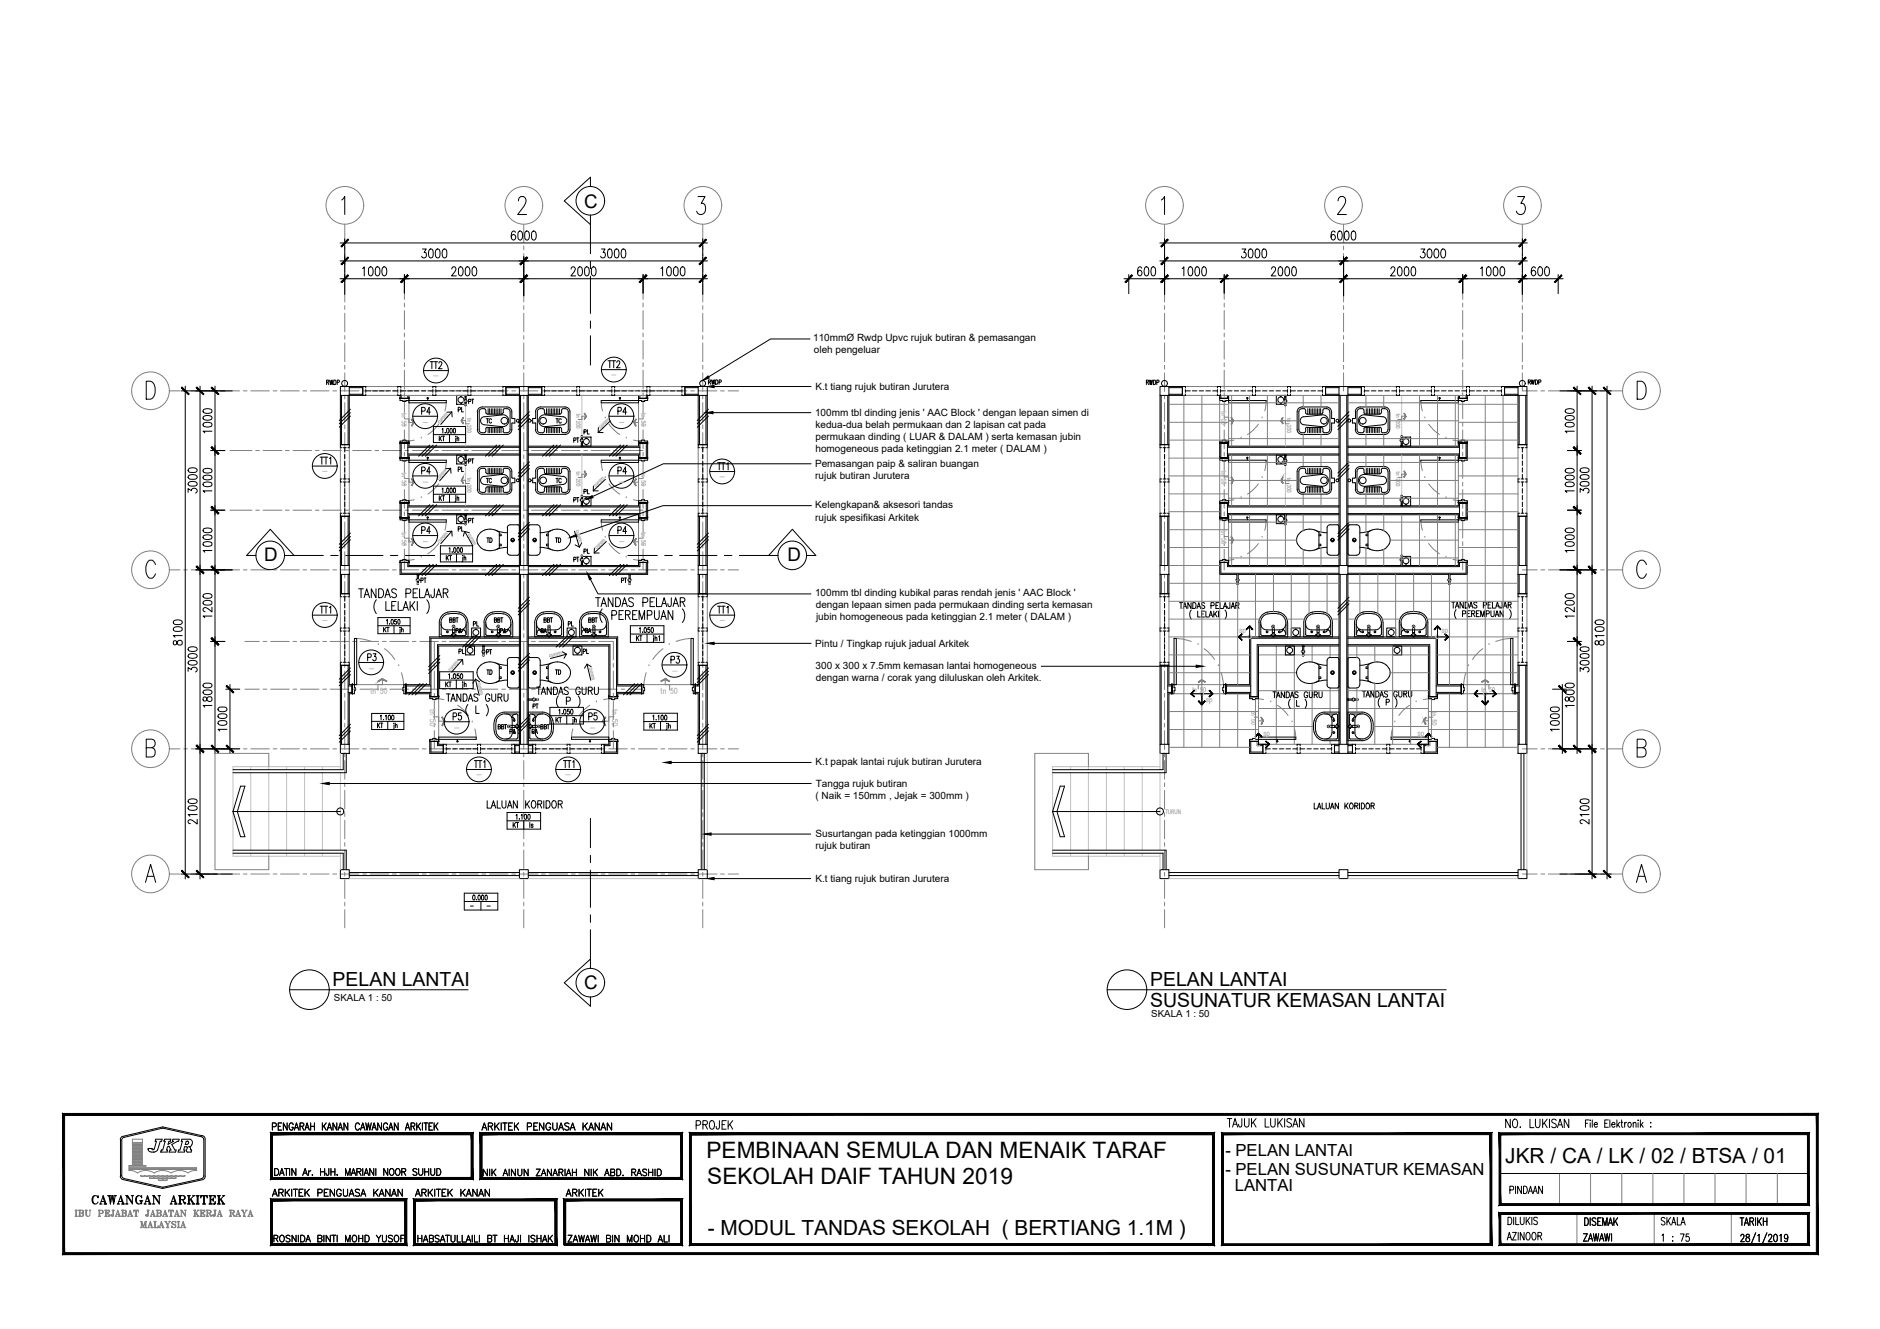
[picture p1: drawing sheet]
<svg xmlns="http://www.w3.org/2000/svg" width="420mm" height="297mm" viewBox="0 0 420 297" stroke-linecap="round" stroke-linejoin="round" font-family="sans-serif">
<defs><g id="words">
<g font-size="5.1">
<text x="157.9" y="258.8">PEMBINAAN SEMULA DAN MENAIK TARAF</text>
<text x="158.1" y="264.7">SEKOLAH DAIF TAHUN 2019</text>
</g>
<g font-size="4.9">
<text x="93.5" y="107.2">P4</text>
<text x="141.1" y="107.2" transform="rotate(-90 141.1 107.2)">P4</text>
<text x="93.5" y="120.6">P4</text>
<text x="137.2" y="120.6">P4</text>
<text x="149.2" y="149.6">P3</text>
<text x="104.4" y="162.3" transform="rotate(-90 104.4 162.3)">P5</text>
<text x="130.5" y="162.3">P5</text>
<text x="19.8" y="270.2">CAWANGAN ARKITEK</text>
</g>
<g font-size="4.7">
<text x="336.4" y="259.9">JKR / CA / LK / 02 / BTSA / 01</text>
<text x="158.2" y="276.1">- MODUL TANDAS SEKOLAH ( BERTIANG 1.1M )</text>
</g>
<g font-size="4.4">
<text x="95.2" y="83.6">TT2</text>
<text x="93.5" y="93.8">P4</text>
<text x="137.2" y="93.8">P4</text>
<text x="81.1" y="148.9">P3</text>
</g>
<text font-size="4.4" fill="#c0c0c0" x="285" y="166.2" transform="rotate(-90 285 166.2)">sp</text>
<g font-size="4.3">
<text x="74.3" y="220.3">PELAN LANTAI</text>
<text x="257" y="220.3">PELAN LANTAI</text>
<text x="257" y="225">SUSUNATUR KEMASAN LANTAI</text>
</g>
<g font-size="4.2">
<text x="130.6" y="46.4">C</text>
<text x="59.1" y="125.4">D</text>
<text x="176" y="125.4">D</text>
<text x="130.6" y="221.1">C</text>
</g>
<g font-size="4">
<text x="103.7" y="91.4">PT</text>
<text x="107.9" y="96">TC</text>
<text x="123.5" y="96">TC</text>
<text x="97.4" y="99.8">KT</text>
<text x="127.4" y="100.2">PT</text>
<text x="103.7" y="104.8">PT</text>
<text x="104.8" y="106.5" transform="rotate(-90 104.8 106.5)">PL</text>
<text x="97.4" y="113.2">KT</text>
<text x="127.4" y="113.6">PT</text>
<text x="103.7" y="118.2">PT</text>
<text x="107.9" y="122.4">TD</text>
<text x="123.1" y="122.4">TD</text>
<text x="93.1" y="131.6">PT</text>
<text x="98.8" y="126.3">KT</text>
<text x="105.5" y="126.6" transform="rotate(-90 105.5 126.6)">jh</text>
<text x="127.4" y="126.6">PT</text>
<text x="141.1" y="131.6" transform="rotate(-90 141.1 131.6)">PT</text>
<text x="84.7" y="142.5">KT</text>
<text x="91.4" y="142.9" transform="rotate(-90 91.4 142.9)">jh</text>
<text x="104.8" y="141.1">PL</text>
<text x="125.9" y="141.1">PL</text>
<text x="107.9" y="147.5">PT</text>
<text x="129.5" y="147.5">PL</text>
<text x="144.6" y="144.3" transform="rotate(-90 144.6 144.3)">KT</text>
<text x="98.8" y="154.9">KT</text>
<text x="105.5" y="155.2" transform="rotate(-90 105.5 155.2)">jh</text>
<text x="123.1" y="152">TD</text>
<text x="118.2" y="159.5">PT</text>
<text x="268.8" y="158.4">sp</text>
<text x="83.6" y="164">KT</text>
<text x="90" y="164.4" transform="rotate(-90 90 164.4)">jh</text>
<text x="113.2" y="165.1">PA</text>
<text x="118.2" y="165.1">PA</text>
<text x="123.5" y="162.6">KT</text>
<text x="130.2" y="163" transform="rotate(-90 130.2 163)">jh</text>
<text x="144.3" y="164">KT</text>
<text x="113.9" y="186.3">KT</text>
</g>
<g font-size="4" fill="#c0c0c0">
<text x="104.8" y="119.9" transform="rotate(-90 104.8 119.9)">PL</text>
<text x="129.5" y="124.9">PL</text>
<text x="279.4" y="142.9" transform="rotate(-90 279.4 142.9)">sp</text>
<text x="321.4" y="142.9">sp</text>
<text x="101.6" y="147.5">PL</text>
<text x="107.9" y="152">TD</text>
<text x="319.3" y="166.2" transform="rotate(-90 319.3 166.2)">sp</text>
</g>
<g font-size="3.7">
<text x="273.9" y="258.3">- PELAN LANTAI</text>
<text x="273.9" y="262.5">- PELAN SUSUNATUR KEMASAN</text>
<text x="276" y="266.1">LANTAI</text>
</g>
<g font-size="3.5">
<text x="101.6" y="93.1">PL</text>
<text x="103.7" y="100.2" transform="rotate(-90 103.7 100.2)">jh</text>
<text x="129.5" y="98.1">PL</text>
<text x="103.7" y="113.6" transform="rotate(-90 103.7 113.6)">jh</text>
<text x="107.9" y="109">TC</text>
<text x="123.5" y="109">TC</text>
<text x="110.4" y="164">BBT</text>
<text x="151" y="164.4" transform="rotate(-90 151 164.4)">jh</text>
<text x="120.3" y="186.3" transform="rotate(-90 120.3 186.3)">ls</text>
</g>
<text font-size="3.5" fill="#c0c0c0" x="129.5" y="111.5">PL</text>
<g font-size="3.5" fill="#808080">
<text x="100.9" y="142.5">PA</text>
<text x="111.1" y="142.5">PA</text>
<text x="119.9" y="142.5">PA</text>
<text x="129.8" y="142.5">PA</text>
</g>
<g font-size="2.6" fill="#c0c0c0">
<text x="96" y="85.4">-</text>
<text x="135.8" y="85">-</text>
<text x="93.8" y="95.6">-</text>
<text x="137.6" y="95.6">-</text>
<text x="71.3" y="106.5">-</text>
<text x="160.2" y="107.9">-</text>
<text x="93.8" y="109">-</text>
<text x="137.6" y="109">-</text>
<text x="93.8" y="122.4">-</text>
<text x="137.6" y="122.4">-</text>
<text x="71.3" y="140.1">-</text>
<text x="160.2" y="140.1">-</text>
<text x="81.5" y="150.6">-</text>
<text x="149.6" y="151.3">-</text>
<text x="100.5" y="164">-</text>
<text x="131.2" y="164">-</text>
<text x="105.8" y="174.3">-</text>
<text x="125.6" y="174.3">-</text>
</g>
<g font-size="2.6">
<text x="104.1" y="203.9">-</text>
<text x="107.9" y="203.9">-</text>
</g>
<g font-size="2.2">
<text x="181.7" y="76.3">110mmØ Rwdp Upvc rujuk butiran &amp; pemasangan</text>
<text x="181.9" y="79">oleh pengeluar</text>
<text x="182.2" y="87.2">K.t tiang rujuk butiran Jurutera</text>
<text x="182.2" y="92.9">100mm tbl dinding jenis ' AAC Block ' dengan lepaan simen di</text>
<text x="182.2" y="95.6">kedua-dua belah permukaan dan 2 lapisan cat pada</text>
<text x="182.2" y="98.3">permukaan dinding ( LUAR &amp; DALAM ) serta kemasan jubin</text>
<text x="182.2" y="101">homogeneous pada ketinggian 2.1 meter ( DALAM )</text>
<text x="182.2" y="104.4">Pemasangan paip &amp; saliran buangan</text>
<text x="182.2" y="107">rujuk butiran Jurutera</text>
<text x="182.2" y="113.7">Kelengkapan&amp; aksesori tandas</text>
<text x="182.2" y="116.4">rujuk spesifikasi Arkitek</text>
<text x="182.2" y="133.2">100mm tbl dinding kubikal paras rendah jenis ' AAC Block '</text>
<text x="182.3" y="135.9">dengan lepaan simen pada permukaan dinding serta kemasan</text>
<text x="182.4" y="138.5">jubin homogeneous pada ketinggian 2.1 meter ( DALAM )</text>
<text x="182.2" y="144.5">Pintu / Tingkap rujuk jadual Arkitek</text>
<text x="182.3" y="149.4">300 x 300 x 7.5mm kemasan lantai homogeneous</text>
<text x="182.3" y="152.1">dengan warna / corak yang diluluskan oleh Arkitek.</text>
<text x="182.3" y="171">K.t papak lantai rujuk butiran Jurutera</text>
<text x="182.2" y="178.5">( Naik = 150mm , Jejak = 300mm )</text>
<text x="182.3" y="175.8">Tangga rujuk butiran</text>
<text x="182.2" y="189.8">rujuk butiran</text>
<text x="182.3" y="187.1">Susurtangan pada ketinggian 1000mm</text>
<text x="182.2" y="197.2">K.t tiang rujuk butiran Jurutera</text>
<text x="74.6" y="223.8">SKALA 1 : 50</text>
<text x="257.3" y="227.3">SKALA 1 : 50</text>
</g>
</g></defs>
<!-- layer: A-GRID -->
<g fill="none" stroke="#808080" stroke-width=".22">
<path d="M77 50.1v4.1M77 55v.8M77 56.7v4.1M117.1 50.1v4.1M117.1 55v.8M117.1 56.7v4.1M157.1 50.1v4.1M157.1 55v.8M157.1 56.7v4.1M260.3 50.1v4.1M260.3 55v.8M260.3 56.7v4.1"/>
<path d="M300.3 50.1v4.1M300.3 55v.8M300.3 56.7v4.1M340.2 50.1v4.1M340.2 55v.8M340.2 56.7v4.1M77 61.7v.8M77 63.3v4.2M77 68.3v.9M77 70v4.2M77 75v.8M77 76.7v4.1"/>
<path d="M90.4 62.3v4.6M90.4 67.8v.8M90.4 69.4v4.2M90.4 74.5v.8M90.4 76.1v4.1M117.1 61.7v.8M117.1 63.3v4.2M117.1 68.3v.9M117.1 70v4.2M117.1 75v.8M117.1 76.7v4.1M143.7 62.3v4.6"/>
<path d="M143.7 67.8v.8M143.7 69.4v4.2M143.7 74.5v.8M143.7 76.1v4.1M157.1 61.7v.8M157.1 63.3v4.2M157.1 68.3v.9M157.1 70v4.2M157.1 75v.8M157.1 76.7v4.1M260.3 61.7v.8M260.3 63.3v4.2"/>
<path d="M260.3 68.3v.9M260.3 70v4.2M260.3 75v.8M260.3 76.7v4.1M273.6 62.3v4.6M273.6 67.8v.8M273.6 69.4v4.2M273.6 74.5v.8M273.6 76.1v4.1M300.3 61.7v.8M300.3 63.3v4.2M300.3 68.3v.9"/>
<path d="M300.3 70v4.2M300.3 75v.8M300.3 76.7v4.1M326.9 62.3v4.6M326.9 67.8v.8M326.9 69.4v4.2M326.9 74.5v.8M326.9 76.1v4.1M340.2 61.7v.8M340.2 63.3v4.2M340.2 68.3v.9M340.2 70v4.2"/>
<path d="M340.2 75v.8M340.2 76.7v4.1M37.9 87.4h2.3M41.1 87.4h.8M42.7 87.4h4.2M47.7 87.4h.9M49.4 87.4h4.2M54.4 87.4h.8M56 87.4h4.2M61 87.4h.9M62.7 87.4h4.2M67.7 87.4h.8"/>
<path d="M69.4 87.4h4.1M74.4 87.4h.8M76 87.4h4.2M77 81.6v.9M77 83.3v4.2M77 88.3v.8M77 90v4.2M77 95v.8M77 96.7v4.1M81.1 87.4h.8M82.7 87.4h4.2M87.7 87.4h.9"/>
<path d="M89.4 87.4h4.2M90.4 81.1v.8M90.4 82.7v4.2M90.4 87.8v.8M90.4 89.4v4.2M90.4 94.4v.9M90.4 96.1v4.2M94.4 87.4h.8M96.1 87.4h4.1M101 87.4h.9M109.4 87.4h4.1M114.4 87.4h.8"/>
<path d="M116 87.4h4.2M117.1 81.6v.9M117.1 83.3v4.2M117.1 88.3v.8M117.1 90v4.2M117.1 95v.8M117.1 96.7v4.1M121 87.4h.9M122.7 87.4h4.2M127.7 87.4h.9M129.4 87.4h4.2M134.4 87.4h.8"/>
<path d="M136.1 87.4h4.1M141.1 87.4h.8M142.7 87.4h4.2M143.7 81.1v.8M143.7 82.7v4.2M143.7 87.8v.8M143.7 89.4v4.2M143.7 94.4v.9M143.7 96.1v4.2M147.7 87.4h.8M149.4 87.4h4.1M154.4 87.4h.8"/>
<path d="M156 87.4h4.2M157.1 81.6v.9M157.1 83.3v4.2M157.1 88.3v.8M157.1 90v4.2M157.1 95v.8M157.1 96.7v4.1M161 87.4h.9M162.7 87.4h2.4M260.3 81.6v.9M260.3 83.3v4.2M260.3 88.3v.8"/>
<path d="M260.3 90v4.2M260.3 95v.8M260.3 96.7v4.1M273.6 81.1v.8M273.6 82.7v4.2M273.6 87.8v.8M273.6 89.4v4.2M273.6 94.4v.9M273.6 96.1v4.2M300.3 81.6v.9M300.3 83.3v4.1M326.9 81.1v.8"/>
<path d="M326.9 82.7v4.2M326.9 87.8v.8M326.9 89.4v4.2M326.9 94.4v.9M326.9 96.1v4.2M340.2 83.3v4.1h3.3M340.2 81.6v.9M344.4 87.4h.8M346 87.4h4.2M351 87.4h.9M352.7 87.4h4.2M357.7 87.4h.9"/>
<path d="M359.4 87.4h3.3M51.4 100.7h4.9M51.4 114h4.9M57.2 100.7h.8M57.2 114h.8M58.8 100.7h4.2M58.8 114h4.2M63.8 100.7h.8M63.8 114h.8M65.5 100.7h4.1M65.5 114h4.1M70.5 100.7h.8"/>
<path d="M70.5 114h.8M72.1 100.7h4.2M72.1 114h4.2M77 101.7v.8M77 103.3v4.2M77 108.3v.9M77 110v4.2M77 115v.8M77 116.7v4.1M77.1 100.7h.9M77.1 114h.9M78.8 100.7h4.2"/>
<path d="M78.8 114h4.2M83.8 100.7h.8M83.8 114h.8M85.5 100.7h4.1M85.5 114h4.1M90.4 101.1v.8M90.4 102.8v4.1M90.4 107.8v.8M90.4 109.4v4.2M90.4 114.4v.9M90.4 116.1v4.2M90.5 100.7h.8"/>
<path d="M90.5 114h.8M92.2 100.7h4.1M92.2 114h4.1M98.8 100.7h4.2M98.8 114h4.2M105.5 100.7h4.1M105.5 114h4.1M110.5 100.7h.8M110.5 114h.8M112.1 100.7h4.2M112.1 114h4.2M117.1 101.7v.8"/>
<path d="M117.1 103.3v4.2M117.1 108.3v.9M117.1 110v4.2M117.1 115v.8M117.1 116.7v4.1M117.1 100.7h.9M117.1 114h.9M118.8 100.7h4.2M118.8 114h4.2M123.8 100.7h.8M123.8 114h.8M125.5 100.7h4.1"/>
<path d="M125.5 114h4.1M132.1 100.7h4.2M132.1 114h4.2M137.1 100.7h.9M137.1 114h.9M138.8 100.7h4.9M138.8 114h4.9M143.7 101.1v.8M143.7 102.8v4.1M143.7 107.8v.8M143.7 109.4v4.2M143.7 114.4v.9"/>
<path d="M143.7 116.1v4.2M157.1 101.7v.8M157.1 103.3v4.2M157.1 108.3v.9M157.1 110v4.2M157.1 115v.8M157.1 116.7v4.1M260.3 101.7v.8M260.3 103.3v4.2M260.3 108.3v.9M260.3 110v4.2M260.3 115v.8"/>
<path d="M260.3 116.7v4.1M273.6 101.1v.8M273.6 102.8v4.1M273.6 107.8v.8M273.6 109.4v4.2M273.6 114.4v.9M273.6 116.1v4.2M326.9 101.1v.8M326.9 102.8v4.1M326.9 107.8v.8M326.9 109.4v4.2M326.9 114.4v.9"/>
<path d="M326.9 116.1v4.2M37.9 127.4h2.3M41.1 127.4h.8M42.7 127.4h4.2M47.7 127.4h.9M49.4 127.4h4.2M54.4 127.4h.8M56 127.4h4.2M61 127.4h.9M62.7 127.4h4.2M67.7 127.4h.8M69.4 127.4h4.1"/>
<path d="M74.4 127.4h.8M76 127.4h4.2M77 121.7v.8M77 123.3v4.2M77 128.3v.8M77 130v4.1M77 135v.8M77 136.6v4.2M81.1 127.4h.8M82.7 127.4h4.2M87.7 127.4h.9M89.4 127.4h4.2"/>
<path d="M90.4 121.1v.8M90.4 122.8v4.6M96.1 127.4h4.1M102.7 127.4h4.2M107.7 127.4h.8M109.4 127.4h4.1M114.4 127.4h.8M116 127.4h4.2M117.1 121.7v.8M117.1 123.3v4.2M117.1 128.3v.8M117.1 130v4.1"/>
<path d="M117.1 135v.8M117.1 136.6v4.2M121 127.4h.9M122.7 127.4h4.2M129.4 127.4h4.2M134.4 127.4h.8M136.1 127.4h4.1M142.7 127.4h4.2M143.7 121.1v.8M143.7 122.8v4.6M147.7 127.4h.8M149.4 127.4h4.1"/>
<path d="M154.4 127.4h.8M156 127.4h4.2M157.1 121.7v.8M157.1 123.3v4.2M157.1 128.3v.8M157.1 130v4.1M157.1 135v.8M157.1 136.6v4.2M161 127.4h.9M162.7 127.4h2.4M260.3 121.7v.8M260.3 123.3v4.2"/>
<path d="M260.3 128.3v.8M260.3 130v4.1M260.3 135v.8M260.3 136.6v4.2M273.6 121.1v.8M273.6 122.8v4.6M326.9 121.1v.8M326.9 122.8v4.6M340.2 127.4h3.3M344.4 127.4h.8M346 127.4h4.2M351 127.4h.9"/>
<path d="M352.7 127.4h4.2M357.7 127.4h.9M359.4 127.4h3.3M54.7 143.4h3.3M54.7 154h3.3M58.8 143.4h.8M58.8 154h.8M60.5 143.4h4.1M60.5 154h4.1M65.5 143.4h.8M65.5 154h.8M67.1 143.4h4.2"/>
<path d="M67.1 154h4.2M72.1 143.4h.9M72.1 154h.9M73.8 143.4h4.2M73.8 154h4.2M77 141.6v.9M77 143.3v4.2M77 148.3v.9M77 150v4.2M77 155v.8M77 156.7v4.1M78.8 143.4h.8"/>
<path d="M78.8 154h.8M80.5 143.4h4.1M80.5 154h4.1M85.5 154h.8M87.1 154h4.2M92.2 143.4h.8M92.2 154h.8M93.8 143.4h4.2M93.8 154h4.2M97.1 143.4v4.1M97.1 148.3v.8M97.1 150v4.1"/>
<path d="M97.1 155v.8M97.1 156.6v4.2M98.8 143.4h.9M100.5 154h4.1M107.1 154h4.2M112.1 154h.9M113.8 143.4h4.2M113.8 154h4.2M117.1 141.6v.9M117.1 143.3v4.2M117.1 148.3v.9M117.1 150v4.2"/>
<path d="M118.8 154h.8M120.5 154h4.1M125.5 143.4h.8M125.5 154h.8M127.1 143.4h4.2M127.1 154h4.2M132.1 154h.9M133.8 143.4h3.3v4.1M133.8 154h4.2M137.1 148.3v.8M137.1 150v4.1M137.1 155v.8"/>
<path d="M137.1 156.6v4.2M138.8 154h.9M140.5 154h3.2M157.1 141.6v.9M157.1 143.3v4.2M157.1 148.3v.9M157.1 150v4.2M157.1 155v.8M157.1 156.7v4.1M260.3 141.6v.9M260.3 143.3v4.2M260.3 148.3v.9"/>
<path d="M260.3 150v4.2M260.3 155v.8M260.3 156.7v4.1M37.9 167.4h2.3M41.1 167.4h.8M42.7 167.4h4.2M47.7 167.4h.9M49.4 167.4h4.2M54.4 167.4h.8M56 167.4h4.2M61 167.4h.9M62.7 167.4h4.2"/>
<path d="M67.7 167.4h.8M69.4 167.4h4.1M74.4 167.4h.8M76 167.4h4.2M77 161.7v.8M77 163.3v4.2M77 168.3v.8M77 170v4.1M77 175v.8M77 176.6v4.2M81.1 167.4h.8M82.7 167.4h4.2"/>
<path d="M87.7 167.4h.9M89.4 167.4h4.2M94.4 167.4h.8M96.1 167.4h4.1M97.1 161.6v.9M97.1 163.3v4.1M101 167.4h.9M102.7 167.4h4.2M107.7 167.4h.8M109.4 167.4h4.1M114.4 167.4h.8M116 167.4h4.2"/>
<path d="M117.1 163.3v4.2M117.1 168.3v.8M117.1 170v4.1M117.1 175v.8M117.1 176.6v4.2M121 167.4h.9M122.7 167.4h4.2M127.7 167.4h.9M129.4 167.4h4.2M134.4 167.4h.8M136.1 167.4h4.1M137.1 161.6v.9"/>
<path d="M137.1 163.3v4.1M141.1 167.4h.8M142.7 167.4h4.2M147.7 167.4h.8M149.4 167.4h4.1M154.4 167.4h.8M156 167.4h4.2M157.1 161.7v.8M157.1 163.3v4.2M157.1 168.3v.8M157.1 170v4.1M157.1 175v.8"/>
<path d="M157.1 176.6v4.2M161 167.4h.9M162.7 167.4h2.4M260.3 161.7v.8M260.3 163.3v4.2M260.3 168.3v.8M260.3 170v4.1M260.3 175v.8M260.3 176.6v4.2M340.2 167.4h3.3M344.4 167.4h.8M346 167.4h4.2"/>
<path d="M351 167.4h.9M352.7 167.4h4.2M357.7 167.4h.9M359.4 167.4h3.3M37.9 195.4h2.3M41.1 195.4h.8M42.7 195.4h4.2M47.7 195.4h.9M49.4 195.4h4.2M54.4 195.4h.8M56 195.4h4.2M61 195.4h.9"/>
<path d="M62.7 195.4h4.2M67.7 195.4h.8M69.4 195.4h4.1M74.4 195.4h.8M76 195.4h4.2M77 181.6v.9M77 183.3v4.2M77 188.3v.8M77 190v4.1M77 195v.8M77 196.7v4.1M81.1 195.4h.8"/>
<path d="M82.7 195.4h4.2M87.7 195.4h.9M89.4 195.4h4.2M94.4 195.4h.8M96.1 195.4h4.1M101 195.4h.9M102.7 195.4h4.2M107.7 195.4h.8M109.4 195.4h4.1M114.4 195.4h.8M116 195.4h4.2M117.1 181.6v.9"/>
<path d="M117.1 188.3v.8M117.1 190v4.1M117.1 195v.8M117.1 196.7v4.1M121 195.4h.9M122.7 195.4h4.2M127.7 195.4h.9M129.4 195.4h4.2M134.4 195.4h.8M136.1 195.4h4.1M141.1 195.4h.8M142.7 195.4h4.2"/>
<path d="M147.7 195.4h.8M149.4 195.4h4.1M154.4 195.4h.8M156 195.4h4.2M157.1 181.6v.9M157.1 183.3v4.2M157.1 188.3v.8M157.1 190v4.1M157.1 195v.8M157.1 196.7v4.1M161 195.4h.9M162.7 195.4h2.4"/>
<path d="M260.3 181.6v.9M260.3 183.3v4.2M260.3 188.3v.8M260.3 190v4.1M260.3 195v.8M260.3 196.7v4.1M340.2 195.4h3.3M344.4 195.4h.8M346 195.4h4.2M351 195.4h.9M352.7 195.4h4.2M357.7 195.4h.9"/>
<path d="M359.4 195.4h3.3M77 201.7v.8M77 203.3v4.1M117.1 201.7v.8M117.1 203.3v4.1M157.1 201.7v.8M157.1 203.3v4.1M260.3 201.7v.8M260.3 203.3v4.1"/>
</g>
<!-- layer: A-BUBLE -->
<g fill="none" stroke="#808080" stroke-width=".22">
<circle cx="77.1" cy="45.9" r="4.2"/>
<circle cx="117.1" cy="45.9" r="4.2"/>
<circle cx="157.1" cy="45.9" r="4.2"/>
<circle cx="260.2" cy="45.9" r="4.2"/>
<circle cx="300.2" cy="45.9" r="4.2"/>
<circle cx="340.3" cy="45.9" r="4.2"/>
<circle cx="33.6" cy="87.3" r="4.2"/>
<circle cx="366.8" cy="87.3" r="4.2"/>
<circle cx="33.6" cy="127.3" r="4.2"/>
<circle cx="366.8" cy="127.3" r="4.2"/>
<circle cx="33.6" cy="167.4" r="4.2"/>
<circle cx="366.8" cy="167.4" r="4.2"/>
<circle cx="33.6" cy="195.3" r="4.2"/>
<circle cx="366.8" cy="195.3" r="4.2"/>
</g>
<!-- layer: A-PLAST -->
<g fill="none" stroke="#000" stroke-width=".22">
<path d="M78.1 86.4h3M81.1 88.4h-3v11h-2v-11M89.4 88.4v.7h2v-.7M113.1 88.4h3v38h-24.7v-.7h-2v2.7h26.7v38M113.1 86.4h3M116.1 99.7h-24.7v-.7h-2v3.4h2v-.7h24.7M118.1 86.4h3M118.1 99.7h24.6v-.7h2v3.4h-2M121.1 88.4h-3v38h24.6v-.7h2v2.7h-26.6v38M142.7 88.4v.7h2v-.7M153.1 88.4h2.9v11h2.1v-11M153.1 86.4h2.9"/>
<path d="M261.2 86.4h3M264.2 88.4h-3v11h-2v-11M272.6 88.4v.7h2v-.7M296.2 88.4h3.1v38h-24.7v-.7h-2v2.7h26.7v38h-1.1v2h1.1M296.2 86.4h3.1M299.3 99.7h-24.7v-.7h-2v3.4h2v-.7h24.7M301.2 86.4h3M301.2 99.7h24.7v-.7h2v3.4h-2v-.7h-24.7M304.2 88.4h-3v38h24.7v-.7h2v2.7h-26.7v38h1.1v2h-1.1M325.9 88.4v.7h2v-.7M336.3 88.4h3v11h1.9v-11M336.3 86.4h3"/>
<path d="M116.1 113.1h-24.7v-.7h-2v3.3h2v-.7h24.7M118.1 101.7h24.6M118.1 113.1h24.6v-.7h2v3.3h-2v-.7h-24.6M299.3 113.1h-24.7v-.7h-2v3.3h2v-.7h24.7M301.2 113.1h24.7v-.7h2v3.3h-2v-.7h-24.7M76.1 126.4v-11h2v11M76.1 128.4v4.3h2v-4.3M156 126.4v-11h2.1v11M156 128.4v4.3h2.1v-4.3M259.2 126.4v-11h2v11M259.2 128.4v4.3h2v-4.3M339.3 126.4v-11h1.9v11"/>
<path d="M339.3 128.4v4.3h1.9v-4.3M116.1 142.4h-20v10.6h-5.4v2.1h5.4v.6h1.9v-11.3h18.1M118.1 142.4h19.9v10.6h5.4v2.1h-5.4v.6h-1.9v-11.3h-18M299.3 142.4h-20v10.6h-5.4v2.1h5.4v.6h2v-11.3h18M301.2 142.4h20.1v10.6h5.3v2.1h-5.3v.6h-2.1v-11.3h-18M76.1 166.4v-17.7h2v4.3h.6v2.1h-.6v11.3M96.1 165.7h1.9v.7h1.1v2h-3zM115.1 166.4v2h1M119 166.4v2h-.9M135 166.4h1.1v-.7h1.9v2.7h-3zM158.1 166.4v-17.7h-2.1v4.3h-.6v2.1h.6v11.3M259.2 166.4v-17.7h2v4.3h.7v2.1h-.7v11.3"/>
<path d="M281.3 165.7h-2v2.7h2.9v-2M319.2 165.7h2.1v2.7h-3v-2M341.2 166.4v-17.7h-1.9v4.3h-.7v2.1h.7v11.3"/>
</g>
<!-- layer: A-WALL -->
<g fill="none" stroke="#000" stroke-width=".22">
<path d="M76.3 88.4v11M77.8 88.4v11M78.1 88.1h3M78.1 86.6h3M81.1 86.4v2M89.7 88.4v.7M89.7 99v3.4M91.1 100h25M91.1 88.4v.7M91.1 99v3.4M113.1 86.4v2M113.1 88.1h3"/>
<path d="M113.1 86.6h3M116.3 88.4v38M117.8 88.4v38M118.1 88.1h3M118.1 86.6h3M118.1 100h24.9M121.1 86.4v2M143 88.4v.7M143 99v3.4M144.4 88.4v.7M144.4 99v3.4M153.1 88.1h2.9"/>
<path d="M153.1 86.6h2.9M153.1 86.4v2M156.3 88.4v11M157.8 88.4v11M259.5 88.4v11M261 88.4v11M261.2 88.1h3M261.2 86.6h3M264.2 86.4v2M272.8 88.4v.7M272.8 99v3.4M274.3 100h25"/>
<path d="M274.3 88.4v.7M274.3 99v3.4M296.2 88.1h3.1M296.2 86.6h3.1M296.2 86.4v2M299.5 88.4v38M301 88.4v38M301.2 88.1h3M301.2 86.6h3M301.2 100h25M304.2 86.4v2M326.2 88.4v.7"/>
<path d="M326.2 99v3.4M327.7 88.4v.7M327.7 99v3.4M336.3 88.1h3M336.3 86.6h3M336.3 86.4v2M339.5 88.4v11M341 88.4v11M76.3 115.4v11M77.8 115.4v11M89.7 112.4v3.3M91.1 101.5h25"/>
<path d="M91.1 114.8h25M91.1 113.3h25M91.1 112.4v3.3M118.1 101.5h24.9M118.1 114.8h24.9M118.1 113.3h24.9M143 112.4v3.3M144.4 112.4v3.3M156.3 115.4v11M157.8 115.4v11M259.5 115.4v11M261 115.4v11"/>
<path d="M272.8 112.4v3.3M274.3 101.5h25M274.3 114.8h25M274.3 113.3h25M274.3 112.4v3.3M301.2 101.5h25M301.2 114.8h25M301.2 113.3h25M326.2 112.4v3.3M327.7 112.4v3.3M339.5 115.4v11M341 115.4v11"/>
<path d="M76.3 128.4v4.3M77.8 128.4v4.3M89.7 125.7v2.4h26.4M91.1 125.7v.9h25M116.3 128.4v38M117.8 128.4v38M143 125.7v.9h-24.9M144.4 125.7v2.4h-26.3M156.3 128.4v4.3M157.8 128.4v4.3M259.5 128.4v4.3M261 128.4v4.3"/>
<path d="M272.8 125.7v2.4h26.5M274.3 125.7v.9h25M299.5 128.4v38M301 128.4v38M326.2 125.7v.9h-25M327.7 125.7v2.4h-26.5M339.5 128.4v4.3M341 128.4v4.3M76.3 148.7v17.7M77.8 148.7v17.7M77.8 154.8h.9M77.8 153.3h.9"/>
<path d="M90.7 154.8h5.6M90.7 153.3h5.6M116.1 142.6h-19.8v13.1M116.1 144.1h-18.3v11.6M118.1 144.1h18.2v11.6M118.1 142.6h19.7v13.1M137.8 154.8h5.6M137.8 153.3h5.6M155.4 154.8h.9M155.4 153.3h.9M156.3 148.7v17.7M157.8 148.7v17.7"/>
<path d="M259.5 148.7v17.7M261 154.8h.9M261 153.3h.9M261 148.7v17.7M273.9 154.8h5.6M273.9 153.3h5.6M299.3 144.1h-18.3v11.6M299.3 142.6h-19.8v13.1M301.2 144.1h18.3v11.6M301.2 142.6h19.8v13.1M321 154.8h5.6M321 153.3h5.6"/>
<path d="M338.6 154.8h.9M338.6 153.3h.9M339.5 148.7v17.7M341 148.7v17.7M96.3 165.7v2.4h2.8M97.8 165.7v1h1.3M115.1 168.1h1M115.1 166.7h1M118.1 168.1h.9M118.1 166.7h.9M136.3 165.7v1h-1.3M137.8 165.7v2.4h-2.8"/>
<path d="M279.5 165.7v2.4h2.7M298.2 168.1h1.1M298.2 166.7h1.1M301.2 168.1h1.1M301.2 166.7h1.1M321 165.7v2.4h-2.7"/>
</g>
<!-- layer: A-BUBLETEXT -->
<g fill="none" stroke="#000" stroke-width=".22">
<path d="M76.4 44.7l.6-.8v4M115.9 44.9a.95 .95 0 0 1 .5-1h.6a1.32 1.32 0 0 1 .1 2.1l-1.4 1.9h2M156 43.9h1.6l-.9 1.6h.4a1.47 1.47 0 0 1-.3 2.4 .93 .93 0 0 1-1.1-.7M259.5 44.7l.8-.8v4M299 44.9a.95 .95 0 0 1 .6-1h.6a1.32 1.32 0 0 1 .1 2.1l-1.4 1.9h2M339.2 43.9h1.5l-.8 1.6h.4a1.36 1.36 0 0 1 .6 1.5 1.36 1.36 0 0 1-1.3 .9l-.4-.2-.3-.5M32.7 85.2h1a2.42 2.42 0 0 1 .7 3.4l-.7 .6h-1zM365.9 85.2h1a2.42 2.42 0 0 1 .7 3.4l-.7 .6h-1zM34.8 126.2a1.04 1.04 0 0 0-1.7-.8 2.82 2.82 0 0 0 .3 3.8 1.16 1.16 0 0 0 1.4-.9M368 126.2a1.04 1.04 0 0 0-1.6-.8 2.82 2.82 0 0 0 .2 3.8 1.16 1.16 0 0 0 1.4-.9M34 167.1a1.09 1.09 0 0 1 .7 1.1 1.09 1.09 0 0 1-.7 1h-1.3v-4h1.3a.98 .98 0 0 1 .7 1 .98 .98 0 0 1-.7 .9h-1.3M367.2 167.1a1.09 1.09 0 0 1 .7 1.1 1.09 1.09 0 0 1-.7 1h-1.3v-4h1.3a.98 .98 0 0 1 .7 1 .98 .98 0 0 1-.7 .9h-1.3"/>
<path d="M32.5 197.2l1.2-4 1.1 4M32.9 195.9h1.5M365.7 197.2l1.2-4 1.1 4M366.1 195.9h1.5"/>
</g>
<!-- layer: A-DIM100 -->
<g fill="none" stroke="#000" stroke-width=".22">
<path d="M76 54.3h82.1M76 58.3h82.1M77 53.4v12.4M82.6 59.8l.3-.2a1.33 1.33 0 0 1 0 2.1h-.1a1.58 1.58 0 0 1-.2-1.9zM84.1 59.8l.4-.2a1.33 1.33 0 0 1 0 2.1h-.2a1.58 1.58 0 0 1-.2-1.9zM85.6 59.8l.4-.2a1.33 1.33 0 0 1 0 2.1h-.2a1.44 1.44 0 0 1-.2-1.9zM94.4 55.7h.9l-.5 .7a.59 .59 0 0 1 .5 .9 .59 .59 0 0 1-1.1 0M96 55.7h.4a1.36 1.36 0 0 1 0 1.9h-.2a1.42 1.42 0 0 1-.2-1.9zM97.5 55.7h.4a1.36 1.36 0 0 1 0 1.9h-.2a1.42 1.42 0 0 1-.2-1.9zM99.1 55.7h.3a1.36 1.36 0 0 1 0 1.9h-.1a1.42 1.42 0 0 1-.2-1.9zM102.7 59.8l.3-.2a1.33 1.33 0 0 1 0 2.1h-.1a1.58 1.58 0 0 1-.2-1.9zM104.2 59.8l.4-.2a1.33 1.33 0 0 1 0 2.1h-.2a1.58 1.58 0 0 1-.2-1.9z"/>
<path d="M105.7 59.8l.4-.2a1.33 1.33 0 0 1 0 2.1h-.2a1.58 1.58 0 0 1-.2-1.9zM115.2 51.9l-.5-.3a1.2 1.2 0 0 0 .1 2.1 .59 .59 0 0 0 .5-.8 .59 .59 0 0 0-.8-.4l-.2 .5M116 51.8l.3-.2a1.33 1.33 0 0 1 0 2.1h-.1a1.58 1.58 0 0 1-.2-1.9zM117.1 57.4v8.7M117.5 51.8l.4-.2a1.33 1.33 0 0 1 0 2.1h-.2a1.58 1.58 0 0 1-.2-1.9zM119 51.8l.4-.2a1.33 1.33 0 0 1 0 2.1h-.2a1.58 1.58 0 0 1-.2-1.9zM129.3 59.8l.4-.2a1.33 1.33 0 0 1 0 2.1h-.2a1.58 1.58 0 0 1-.2-1.9zM130.9 59.8l.3-.2a1.33 1.33 0 0 1 0 2.1h-.1a1.58 1.58 0 0 1-.2-1.9zM132.4 59.8l.4-.2a1.33 1.33 0 0 1 0 2.1h-.2a1.58 1.58 0 0 1-.2-1.9zM134.4 55.7h.8l-.4 .7a.58 .58 0 0 1 .4 .9 .58 .58 0 0 1-1 0M136 55.7h.4a1.17 1.17 0 0 1 .3 1.6l-.1 .3h-.4a1.17 1.17 0 0 1-.4-1.6zM137.5 55.7h.4a1.17 1.17 0 0 1 .4 1.6l-.2 .3h-.3a1.17 1.17 0 0 1-.4-1.6z"/>
<path d="M139 55.7h.4a1.17 1.17 0 0 1 .4 1.6l-.1 .3h-.4a1.17 1.17 0 0 1-.4-1.6zM149.2 59.8l.4-.2a1.42 1.42 0 0 1 0 2.1h-.2a1.44 1.44 0 0 1-.2-1.9zM150.7 59.8l.4-.2a1.42 1.42 0 0 1 0 2.1h-.1a1.44 1.44 0 0 1-.3-1.9zM152.3 59.8l.4-.2a1.42 1.42 0 0 1 0 2.1h-.2a1.44 1.44 0 0 1-.2-1.9zM157.1 53.4v3.8M157.1 57.4v8.4M255.1 59.9l-.4-.3a1.58 1.58 0 0 0-.2 1.9 .55 .55 0 0 0 .7-.5 .55 .55 0 0 0-.7-.5l-.2 .5M255.9 59.8l.4-.2a1.33 1.33 0 0 1 0 2.1h-.1a1.51 1.51 0 0 1-.3-1.9zM257.4 59.8l.4-.2a1.33 1.33 0 0 1 0 2.1h-.1a1.51 1.51 0 0 1-.3-1.9zM259.2 54.3h82.1M259.2 58.3h82.1M260.3 53.4v12.4"/>
<path d="M265.7 59.8l.4-.2a1.33 1.33 0 0 1 0 2.1h-.1a1.51 1.51 0 0 1-.3-1.9zM267.3 59.8l.3-.2a1.33 1.33 0 0 1 0 2.1h-.1a1.51 1.51 0 0 1-.2-1.9zM268.8 59.8l.4-.2a1.33 1.33 0 0 1 0 2.1h-.2a1.51 1.51 0 0 1-.2-1.9zM277.6 55.7h.8l-.4 .7a.58 .58 0 0 1 .5 .9 .58 .58 0 0 1-1 0M279.2 55.7h.4a1.28 1.28 0 0 1 0 1.9h-.2a1.56 1.56 0 0 1-.2-1.9zM280.7 55.7h.4a1.28 1.28 0 0 1 0 1.9h-.2a1.56 1.56 0 0 1-.2-1.9zM282.2 55.7h.4a1.28 1.28 0 0 1 0 1.9h-.2a1.56 1.56 0 0 1-.2-1.9zM285.8 59.8l.4-.2a1.33 1.33 0 0 1 0 2.1h-.1a1.51 1.51 0 0 1-.3-1.9zM287.4 59.8l.3-.2a1.33 1.33 0 0 1 0 2.1h-.1a1.51 1.51 0 0 1-.2-1.9zM288.9 59.8l.4-.2a1.33 1.33 0 0 1 0 2.1h-.2a1.51 1.51 0 0 1-.2-1.9zM298.4 51.9l-.1-.1-.4-.2a1.23 1.23 0 0 0 .1 2.1 .59 .59 0 0 0 .4-.8 .59 .59 0 0 0-.7-.4l-.2 .5M299.1 51.8l.4-.2a1.33 1.33 0 0 1 0 2.1h-.1a1.51 1.51 0 0 1-.3-1.9z"/>
<path d="M300.3 57.4v8.7M300.7 51.8l.3-.2a1.33 1.33 0 0 1 0 2.1h-.1a1.51 1.51 0 0 1-.2-1.9zM302.2 51.8l.4-.2a1.33 1.33 0 0 1 0 2.1h-.2a1.51 1.51 0 0 1-.2-1.9zM312.5 59.8l.4-.2a1.33 1.33 0 0 1 0 2.1h-.1a1.51 1.51 0 0 1-.3-1.9zM314 59.8l.4-.2a1.33 1.33 0 0 1 0 2.1h-.1a1.51 1.51 0 0 1-.3-1.9zM315.6 59.8l.3-.2a1.33 1.33 0 0 1 0 2.1h-.1a1.51 1.51 0 0 1-.2-1.9zM317.6 55.7h.8l-.4 .7a.59 .59 0 0 1 .4 .9 .59 .59 0 0 1-1 0M319.2 55.7h.4a1.28 1.28 0 0 1 0 1.9h-.2a1.42 1.42 0 0 1-.2-1.9zM320.7 55.7h.4a1.28 1.28 0 0 1 0 1.9h-.2a1.42 1.42 0 0 1-.2-1.9zM322.2 55.7h.4a1.28 1.28 0 0 1 0 1.9h-.1a1.42 1.42 0 0 1-.3-1.9zM332.4 59.8l.4-.2a1.33 1.33 0 0 1 0 2.1h-.2a1.58 1.58 0 0 1-.2-1.9zM333.9 59.8l.4-.2a1.33 1.33 0 0 1 0 2.1h-.2a1.58 1.58 0 0 1-.2-1.9z"/>
<path d="M335.4 59.8l.4-.2a1.33 1.33 0 0 1 0 2.1h-.1a1.58 1.58 0 0 1-.3-1.9zM340.2 53.4v3.8M340.2 57.4v8.4M343.2 59.9l-.5-.3a1.2 1.2 0 0 0 .1 2.1 .59 .59 0 0 0 .4-.8 .59 .59 0 0 0-.7-.4l-.3 .5M343.9 59.8l.4-.2a1.33 1.33 0 0 1 0 2.1h-.2a1.44 1.44 0 0 1-.2-1.9zM345.4 59.8l.4-.2a1.33 1.33 0 0 1 0 2.1h-.1a1.44 1.44 0 0 1-.3-1.9zM76 62.3h82.1M81 60l.4-.4v2.1M90.4 61.4v4.1M101 60.1v-.3a.47 .47 0 0 1 .7-.1 .47 .47 0 0 1 .1 .7l-.9 1.3h1.1M127.6 60.1l.1-.3a.47 .47 0 0 1 .7-.1 .47 .47 0 0 1 .1 .7l-.9 1.3h1.1M143.7 61.4v4.1"/>
<path d="M147.7 60l.4-.4v2.1M251.2 62.3h98.1M252.3 61.4v4.2M264.2 60l.4-.4v2.1M273.6 61.4v4.1M284.2 60.1l.1-.3a.47 .47 0 0 1 .6-.1 .47 .47 0 0 1 .1 .7l-.9 1.3h1.1M310.9 60.1v-.3a.47 .47 0 0 1 .7-.1 .47 .47 0 0 1 .1 .7l-.9 1.3h1M326.9 61.4v4.1M330.9 60l.4-.4v2.1M348.2 61.4v4.2M40.5 87.4h11.4M41.4 86.3v110.2"/>
<path d="M44.7 86.3v110.2M45.5 94.6l.7-.2a.88 .88 0 0 1 1.2 .6 1.17 1.17 0 0 1-1.6 .4l-.3-.2zM45.5 93.1l.7-.2a.88 .88 0 0 1 1.2 .6 1.17 1.17 0 0 1-1.6 .3l-.3-.1zM45.5 91.6l.7-.3a.88 .88 0 0 1 1.2 .6 1.17 1.17 0 0 1-1.6 .4l-.3-.1zM47.4 96.4h-2l.4 .4M48 86.3v82.1M348.6 87.4h11.5M349.9 94.6l.8-.2a.99 .99 0 0 1 1.1 .5v.1a1.33 1.33 0 0 1-2 0zM349.9 93.1l.8-.2a.99 .99 0 0 1 1.1 .4v.2a1.33 1.33 0 0 1-2 0zM349.9 91.6l.8-.3a.99 .99 0 0 1 1.1 .5v.1a1.33 1.33 0 0 1-2 0zM351.8 96.4h-2l.4 .4M352.5 86.3v82.1"/>
<path d="M355.8 86.3v110.2M359.2 86.3v110.2M42 110.1v-.9l.8 .5a.59 .59 0 0 1 .9-.6 .59 .59 0 0 1 0 1.1M42.2 107.9a1.44 1.44 0 0 1 1.9 .2v.1a1.42 1.42 0 0 1-2.1 0zM42.2 106.3a1.44 1.44 0 0 1 1.9 .2v.2a1.42 1.42 0 0 1-2.1 0zM42.2 104.8a1.44 1.44 0 0 1 1.9 .2v.2a1.42 1.42 0 0 1-2.1 0zM45.5 107.9l.7-.2a.88 .88 0 0 1 1.2 .6 1.17 1.17 0 0 1-1.6 .4l-.3-.1zM45.5 106.4l.7-.2a.88 .88 0 0 1 1.2 .6 1.17 1.17 0 0 1-1.6 .4l-.3-.2zM45.5 104.9l.7-.2a.88 .88 0 0 1 1.2 .6 1.17 1.17 0 0 1-1.6 .3l-.3-.1zM45.5 119.7l.7-.2a.88 .88 0 0 1 1.2 .6 1.17 1.17 0 0 1-1.6 .4l-.3-.1zM45.5 118.2l.7-.2a.88 .88 0 0 1 1.2 .6 1.17 1.17 0 0 1-1.6 .4l-.3-.1zM47.1 100.7h3.1"/>
<path d="M47.1 114h3.1M47.4 109.7h-2l.4 .4M349.9 107.9l.8-.2a.99 .99 0 0 1 1.1 .5v.1a1.33 1.33 0 0 1-2 0zM349.9 106.4l.8-.2a.99 .99 0 0 1 1.1 .5v.1a1.33 1.33 0 0 1-2 0zM349.9 104.9l.8-.2a.99 .99 0 0 1 1.1 .4v.2a1.33 1.33 0 0 1-2 0zM349.9 119.7l.8-.2a.99 .99 0 0 1 1.1 .5v.1a1.33 1.33 0 0 1-2 0zM349.9 118.2l.8-.2a.99 .99 0 0 1 1.1 .5v.1a1.33 1.33 0 0 1-2 0zM350.3 100.7h3.1M350.3 114h3.1M351.8 109.7h-2l.4 .4M353.1 110.1v-.9l.8 .5a.59 .59 0 0 1 .9-.6 .59 .59 0 0 1 0 1.1M353.2 107.9a1.42 1.42 0 0 1 1.9 .2v.1a1.36 1.36 0 0 1-2 0z"/>
<path d="M353.2 106.3a1.42 1.42 0 0 1 1.9 .2v.2a1.36 1.36 0 0 1-2 0zM353.2 104.8a1.42 1.42 0 0 1 1.9 .2v.2a1.36 1.36 0 0 1-2 0zM38.8 138.8a1.42 1.42 0 0 1 1.9 .2v.2a1.36 1.36 0 0 1-2 0zM43.8 127.4h8.1M45.5 121.3l.7-.2a.88 .88 0 0 1 1.2 .6 1.17 1.17 0 0 1-1.6 .3l-.3-.1zM45.5 134.4a1.42 1.42 0 0 1 1.9 .2v.2a1.36 1.36 0 0 1-2 0zM45.5 132.9a1.42 1.42 0 0 1 1.9 .2v.2a1.36 1.36 0 0 1-2 0zM47.4 123h-2l.4 .4M47.4 137.7h-2l.4 .4M47.4 135.7v1.1l-1-.8-.6-.2-.4 .3v.3l.4 .3M348.6 127.4h8.1M349.9 121.3l.8-.2a.99 .99 0 0 1 1.1 .4v.2a1.33 1.33 0 0 1-2 0z"/>
<path d="M349.9 134.4a1.44 1.44 0 0 1 1.9 .2v.2a1.42 1.42 0 0 1-2 0zM349.9 132.9a1.44 1.44 0 0 1 1.9 .2v.2a1.42 1.42 0 0 1-2 0zM351.8 123h-2l.4 .4M351.8 137.7h-2l.4 .4M351.8 135.7v1.1l-1.2-.9a.47 .47 0 0 0-.7 .2 .47 .47 0 0 0 .3 .6h.1M356.6 138.8a1.42 1.42 0 0 1 1.9 .2v.2a1.36 1.36 0 0 1-2 0zM38.8 143.3a.52 .52 0 0 0-.1 .5 .52 .52 0 0 0 .5 .3l.3-.2a.62 .62 0 0 1 .7-.8 .62 .62 0 0 1 .3 1l-.2 .1a.68 .68 0 0 1-.8-.8l-.3-.2zM38.8 140.3a1.42 1.42 0 0 1 1.9 .2v.2a1.36 1.36 0 0 1-2 0zM40.7 142.1h-2l.4 .3M42 150.1v-.9l.8 .5a.59 .59 0 0 1 .9-.5 .59 .59 0 0 1 0 1M42.2 147.8l.7-.2a.99 .99 0 0 1 1.2 .5v.1a1.33 1.33 0 0 1-2.1 0zM42.2 146.3l.7-.2a.99 .99 0 0 1 1.2 .4v.2a1.33 1.33 0 0 1-2.1 0z"/>
<path d="M42.2 144.8l.7-.2a.99 .99 0 0 1 1.2 .4v.1a1.33 1.33 0 0 1-2.1 0zM45.5 155.9a.54 .54 0 0 0 .2 .8l.4-.1a.78 .78 0 0 1 .3-.8 .78 .78 0 0 1 .9 .1 .6 .6 0 0 1-.2 .9 .6 .6 0 0 1-.9-.5l-.1-.3a.44 .44 0 0 0-.6-.1zM45.5 154.4l.7-.2a.91 .91 0 0 1 1.2 .4v.2a1.28 1.28 0 0 1-2 0zM45.5 152.9l.7-.2a.91 .91 0 0 1 1.2 .4v.2a1.28 1.28 0 0 1-2 0zM47.1 143.4h3.1M47.4 157.7h-2l.4 .4M48.8 159.8l.8-.3a.91 .91 0 0 1 1.1 .5v.1a1.28 1.28 0 0 1-2 0zM48.8 158.2l.8-.2a.91 .91 0 0 1 1.1 .4v.2a1.28 1.28 0 0 1-2 0zM50.5 154h3.1M51.4 153v15.4M346.6 159.8l.7-.3a.91 .91 0 0 1 1.2 .5v.1a1.28 1.28 0 0 1-2 0zM346.6 158.2l.7-.2a.91 .91 0 0 1 1.2 .4v.2a1.28 1.28 0 0 1-2 0z"/>
<path d="M347 154h3.1M349.2 153v15.4M349.9 155.9l-.1 .5a.42 .42 0 0 0 .7 .2l.1-.1a.64 .64 0 0 1 .5-.8 .64 .64 0 0 1 .7 .7 .67 .67 0 0 1-.8 .4 .67 .67 0 0 1-.4-.8 .39 .39 0 0 0-.7-.1zM349.9 154.4l.8-.2a.91 .91 0 0 1 1.1 .4v.2a1.33 1.33 0 0 1-2 0zM349.9 152.9l.8-.2a.91 .91 0 0 1 1.1 .4v.2a1.33 1.33 0 0 1-2 0zM350.3 143.4h3.1M351.8 157.7h-2l.4 .4M353.1 150.1v-.9l.8 .5a.59 .59 0 0 1 .9-.5 .59 .59 0 0 1 0 1M353.2 147.8l.8-.2a.88 .88 0 0 1 1.1 .6 1.17 1.17 0 0 1-1.6 .4l-.3-.2zM353.2 146.3l.8-.2a.88 .88 0 0 1 1.1 .6 1.17 1.17 0 0 1-1.6 .4l-.3-.2zM353.2 144.8l.8-.2a.88 .88 0 0 1 1.1 .5 1.17 1.17 0 0 1-1.6 .4l-.3-.1zM356.6 143.3a.52 .52 0 0 0-.1 .5 .52 .52 0 0 0 .5 .3l.2-.1a.72 .72 0 0 1 .4-.8 .72 .72 0 0 1 .9 .3 .63 .63 0 0 1-.7 .7 .63 .63 0 0 1-.5-.8l-.3-.2z"/>
<path d="M356.6 140.3a1.42 1.42 0 0 1 1.9 .2v.2a1.36 1.36 0 0 1-2 0zM358.5 142.1h-2l.4 .3M42.2 178.8l.7-.3a.99 .99 0 0 1 1.2 .5v.1a1.33 1.33 0 0 1-2.1 0zM43.8 167.4h9.8M48.8 161.3l.8-.2a.91 .91 0 0 1 1.1 .4v.2a1.28 1.28 0 0 1-2 0zM50.7 163h-2l.4 .4M346.6 161.3l.7-.2a.91 .91 0 0 1 1.2 .4v.2a1.28 1.28 0 0 1-2 0zM347 167.4h9.7M348.5 163h-2l.4 .4M353.2 178.8l.8-.3a.88 .88 0 0 1 1.1 .6 1.17 1.17 0 0 1-1.6 .4l-.3-.1zM40.5 195.4h11.4M42.2 180.3l.7-.2a.99 .99 0 0 1 1.2 .4v.2a1.33 1.33 0 0 1-2.1 0z"/>
<path d="M44.1 183.1v1.1l-1-.8-.7-.2-.4 .3v.3l.2 .3h.3M44.1 182.1h-2.1l.4 .3M348.6 195.4h11.5M353.2 180.3l.8-.2a.88 .88 0 0 1 1.1 .6 1.17 1.17 0 0 1-1.6 .3l-.3-.1zM355.1 183.1v1.1l-1.4-1-.5 .1-.1 .2 .1 .5 .4 .1M355.1 182.1h-2l.4 .3"/>
</g>
<!-- layer: 0 -->
<g fill="#000" stroke="#000" stroke-width=".22">
<path d="M77.8 57.5l-1.4 1.7 1.5-1.6zM76.2 59l1.6-1.5-1.4 1.7z"/>
<path d="M77.8 53.5l-1.4 1.7 1.5-1.6zM77.8 53.5l-1.4 1.7-.2-.2z"/>
<path d="M116.2 59l.2 .2 1.3-1.7zM117.7 57.5l.2 .1-1.5 1.6z"/>
<path d="M117.7 57.5l-1.3 1.7 1.5-1.6zM117.7 57.5l-1.3 1.7-.2-.2z"/>
<path d="M156.2 59l.2 .2 1.3-1.7zM157.7 57.5l.2 .1-1.5 1.6z"/>
<path d="M157.7 53.5l-1.5 1.5 .2 .2zM157.7 53.5l.2 .1-1.5 1.6z"/>
<path d="M260.9 57.5l-1.3 1.7 1.5-1.6zM260.9 57.5l-1.3 1.7-.2-.2z"/>
<path d="M260.9 53.5l-1.3 1.7 1.5-1.6zM260.9 53.5l-1.3 1.7-.2-.2z"/>
<path d="M299.4 59l.2 .2 1.3-1.7zM300.9 57.5l.2 .1-1.5 1.6z"/>
<path d="M300.9 57.5l-1.3 1.7 1.5-1.6zM300.9 57.5l-1.3 1.7-.2-.2z"/>
<path d="M339.4 59l.2 .2 1.4-1.7zM341 57.5l.1 .1-1.5 1.6z"/>
<path d="M339.4 55l.2 .2 1.4-1.7zM341 53.5l.1 .1-1.5 1.6z"/>
<path d="M77.8 61.5l-1.4 1.6 1.5-1.5zM77.8 61.5l-1.4 1.6-.2-.1z"/>
<path d="M91.1 61.5l-1.6 1.5 .2 .1zM91.1 61.5l.1 .1-1.5 1.5z"/>
<path d="M91.1 61.5l-1.4 1.6 1.5-1.5zM91.1 61.5l-1.4 1.6-.2-.1z"/>
<path d="M117.7 61.5l-1.5 1.5 .2 .1zM117.7 61.5l.2 .1-1.5 1.5z"/>
<path d="M117.7 61.5l-1.3 1.6 1.5-1.5zM117.7 61.5l-1.3 1.6-.2-.1z"/>
<path d="M144.4 61.5l-1.5 1.5 .1 .1zM144.4 61.5l.2 .1-1.6 1.5z"/>
<path d="M144.4 61.5l-1.4 1.6 1.6-1.5zM144.4 61.5l-1.4 1.6-.1-.1z"/>
<path d="M157.7 61.5l-1.5 1.5 .2 .1zM157.7 61.5l.2 .1-1.5 1.5z"/>
<path d="M252.9 61.5l-1.3 1.6 1.5-1.5zM252.9 61.5l-1.3 1.6-.2-.1z"/>
<path d="M260.9 61.5l-1.5 1.5 .2 .1zM260.9 61.5l.2 .1-1.5 1.5z"/>
<path d="M260.9 61.5l-1.3 1.6 1.5-1.5zM260.9 61.5l-1.3 1.6-.2-.1z"/>
<path d="M274.3 61.5l-1.5 1.5 .1 .1zM274.3 61.5l.1 .1-1.5 1.5z"/>
<path d="M274.3 61.5l-1.4 1.6 1.5-1.5zM274.3 61.5l-1.4 1.6-.1-.1z"/>
<path d="M300.9 61.5l-1.5 1.5 .2 .1zM300.9 61.5l.2 .1-1.5 1.5z"/>
<path d="M300.9 61.5l-1.3 1.6 1.5-1.5zM300.9 61.5l-1.3 1.6-.2-.1z"/>
<path d="M326.1 63l.1 .1 1.4-1.6zM327.6 61.5l.2 .1-1.6 1.5z"/>
<path d="M327.6 61.5l-1.4 1.6 1.6-1.5zM327.6 61.5l-1.4 1.6-.1-.1z"/>
<path d="M339.4 63l.2 .1 1.4-1.6zM341 61.5l.1 .1-1.5 1.5z"/>
<path d="M341 61.5l-1.4 1.6 1.5-1.5zM341 61.5l-1.4 1.6-.2-.1z"/>
<path d="M347.4 63l.2 .1 1.4-1.6zM349 61.5l.1 .1-1.5 1.5z"/>
<path d="M40.6 86.7l1.5 1.5 .1-.1zM40.7 86.5l1.5 1.6-1.6-1.4z"/>
<path d="M43.9 86.7l1.5 1.5 .2-.1zM43.9 86.7l.1-.2 1.6 1.6z"/>
<path d="M47.4 99.9l-.2 .1 1.7 1.4zM47.2 100l1.7 1.4-.2 .1z"/>
<path d="M47.2 86.7l1.5 1.5 .2-.1zM47.2 86.7l.2-.2 1.5 1.6z"/>
<path d="M351.8 99.9l-.2 .1 1.7 1.4zM351.6 100l1.7 1.4-.1 .1z"/>
<path d="M351.6 86.7l1.6 1.5 .1-.1zM351.6 86.7l.2-.2 1.5 1.6z"/>
<path d="M355 86.7l1.5 1.5 .2-.1zM355 86.7l.1-.2 1.6 1.6z"/>
<path d="M358.3 86.7l1.5 1.5 .2-.1zM358.3 86.7l.2-.2 1.5 1.6z"/>
<path d="M47.4 113.2l-.2 .2 1.7 1.3zM47.2 113.4l1.7 1.3-.2 .2z"/>
<path d="M47.2 100l1.5 1.5 .2-.1zM47.2 100l.2-.1 1.5 1.5z"/>
<path d="M47.2 113.4l1.5 1.5 .2-.2zM47.2 113.4l.2-.2 1.5 1.5z"/>
<path d="M351.6 113.4l1.7 1.3-1.5-1.5zM351.6 113.4l1.7 1.3-.1 .2z"/>
<path d="M351.6 100l1.6 1.5 .1-.1zM351.6 100l.2-.1 1.5 1.5z"/>
<path d="M351.6 113.4l1.6 1.5 .1-.2zM351.6 113.4l.2-.2 1.5 1.5z"/>
<path d="M44 126.5l-.1 .2 1.7 1.3zM43.9 126.7l1.7 1.3-.2 .2z"/>
<path d="M43.9 126.7l1.5 1.5 .2-.2zM43.9 126.7l.1-.2 1.6 1.5z"/>
<path d="M47.4 126.5l-.2 .2 1.7 1.3zM47.2 126.7l1.7 1.3-.2 .2z"/>
<path d="M47.2 126.7l1.5 1.5 .2-.2zM47.2 126.7l.2-.2 1.5 1.5z"/>
<path d="M351.6 126.7l1.7 1.3-1.5-1.5zM351.6 126.7l1.7 1.3-.1 .2z"/>
<path d="M351.6 126.7l1.6 1.5 .1-.2zM351.6 126.7l.2-.2 1.5 1.5z"/>
<path d="M355.1 126.5l-.1 .2 1.7 1.3zM355 126.7l1.7 1.3-.2 .2z"/>
<path d="M355 126.7l1.5 1.5 .2-.2zM355 126.7l.1-.2 1.6 1.5z"/>
<path d="M47.4 142.5l-.2 .2 1.7 1.3zM47.2 142.7l1.7 1.3-.2 .2z"/>
<path d="M47.2 142.7l1.5 1.5 .2-.2zM47.2 142.7l.2-.2 1.5 1.5z"/>
<path d="M50.5 153.4l1.6 1.5 .1-.2zM50.5 153.4l.2-.2 1.5 1.5z"/>
<path d="M348.3 153.4l1.5 1.5 .2-.2zM348.3 153.4l.2-.2 1.5 1.5z"/>
<path d="M351.6 142.7l1.7 1.3-1.5-1.5zM351.6 142.7l1.7 1.3-.1 .2z"/>
<path d="M351.6 142.7l1.6 1.5 .1-.2zM351.6 142.7l.2-.2 1.5 1.5z"/>
<path d="M44 166.5l-.1 .2 1.7 1.3zM43.9 166.7l1.7 1.3-.2 .2z"/>
<path d="M43.9 166.7l1.5 1.5 .2-.2zM43.9 166.7l.1-.2 1.6 1.5z"/>
<path d="M47.4 166.5l-.2 .2 1.7 1.3zM47.2 166.7l1.7 1.3-.2 .2z"/>
<path d="M50.7 166.5l-.2 .2 1.7 1.3zM50.5 166.7l1.7 1.3-.1 .2z"/>
<path d="M348.5 166.5l-.2 .2 1.7 1.3zM348.3 166.7l1.7 1.3-.2 .2z"/>
<path d="M351.8 166.5l-.2 .2 1.7 1.3zM351.6 166.7l1.7 1.3-.1 .2z"/>
<path d="M355.1 166.5l-.1 .2 1.7 1.3zM355 166.7l1.7 1.3-.2 .2z"/>
<path d="M355 166.7l1.5 1.5 .2-.2zM355 166.7l.1-.2 1.6 1.5z"/>
<path d="M40.7 194.5l-.1 .2 1.6 1.4zM40.6 194.7l1.6 1.4-.1 .1z"/>
<path d="M44 194.5l-.1 .2 1.7 1.4zM43.9 194.7l1.7 1.4-.2 .1z"/>
<path d="M355 194.7l1.7 1.4-1.6-1.6zM355 194.7l1.7 1.4-.2 .1z"/>
<path d="M358.3 194.7l1.7 1.4-1.5-1.6zM358.3 194.7l1.7 1.4-.2 .1z"/>
</g>
<!-- layer: A-COLUMN -->
<g fill="none" stroke="#000" stroke-width=".22">
<path d="M76.1 86.4h2v2h-2zM116.1 86.4h2v2h-2zM156 86.4h2.1v2h-2.1zM259.2 86.4h2v2h-2zM299.3 86.4h1.9v2h-1.9zM339.3 86.4h1.9v2h-1.9zM76.1 126.4h2v2h-2zM116.1 126.4h2v2h-2zM156 126.4h2.1v2h-2.1zM259.2 126.4h2v2h-2zM299.3 126.4h1.9v2h-1.9zM339.3 126.4h1.9v2h-1.9z"/>
<path d="M76.1 166.4h2v2h-2zM116.1 166.4h2v2h-2zM156 166.4h2.1v2h-2.1zM259.2 166.4h2v2h-2zM299.3 166.4h1.9v2h-1.9zM339.3 166.4h1.9v2h-1.9zM76.1 194.4h2v2h-2zM116.1 194.4h2v2h-2zM156 194.4h2.1v2h-2.1zM259.2 194.4h2v2h-2zM299.3 194.4h1.9v2h-1.9zM339.3 194.4h1.9v2h-1.9z"/>
</g>
<!-- layer: 0 -->
<g fill="none" stroke="#808080" stroke-width=".22">
<path d="M91.4 89.1v9.9M142.7 89.1v9.9M274.6 89.1v9.9M325.9 89.1v9.9M91.4 102.4v10M91.4 115.7v10M142.7 102.4v10M142.7 115.7v10M274.6 102.4v10M274.6 115.7v10M325.9 102.4v10M325.9 115.7v10"/>
<path d="M78.7 153h12M98 155.7v10M136.1 155.7v10M143.4 153h12M261.9 153h12M281.3 155.7v10M319.2 155.7v10M326.6 153h12"/>
</g>
<!-- layer: A-DROP -->
<g fill="none" stroke="#c0c0c0" stroke-width=".22">
<path d="M89.8 92.8h.7M89.9 94.9l.5-.1 .4 .2a.55 .55 0 0 1-1 0zM90 94.1a.29 .29 0 0 0-.1 .4 .29 .29 0 0 0 .4 .1l.1-.5 .4 .1v.3M90.3 92.8l.1 .3-.6 .1M90.5 92.3v.3M90.8 92.4h-.8l-.2 .2M98.6 93.5l.3 .3M99 93l.4 .3M99.1 93.1h-.2a.27 .27 0 0 0 .1 .3 .27 .27 0 0 0 .4 0l-.1-.1M99.2 92.8l.4 .4M99.3 92.9l.1-.2 .4 .2M99.5 92.7v-.3l.5 .3"/>
<path d="M104.1 88.4v11.3M104.5 95.7h.4l.4 .1a.39 .39 0 0 1-.4 .3 .39 .39 0 0 1-.4-.4zM104.5 96.3h.4l.4 .1a.39 .39 0 0 1-.4 .3 .39 .39 0 0 1-.4-.4zM105.1 95.1l.2 .1-.1 .2-.7-.3v.4M128.8 92.9h.6M129.2 92.9l.1 .3h-.5M129.4 92.5v.2M129.7 92.6h-.8l-.1 .1M130 88.4v11.3M134.2 95.2h-.2a.24 .24 0 0 0 .1 .4 .24 .24 0 0 0 .3-.2M134.3 95l.3 .3 .1-.2M134.5 94.8l.4 .4"/>
<path d="M134.7 94.6l.3 .4M134.8 94.5v.3M135.2 94.1l.3 .4M135.2 94.2h-.1a.25 .25 0 0 0 0 .4 .25 .25 0 0 0 .4 0l-.1-.2M135.3 94l.4 .4M135.4 94.1l.2-.3 .3 .4M135.6 93.9l.2-.3 .3 .3M143.3 92.8h.7M143.4 94.9l.5-.1 .4 .2a.55 .55 0 0 1-1 0zM143.5 94.1l-.1 .1a.28 .28 0 0 0 .3 .4 .28 .28 0 0 0 .2-.5l.4 .1v.3M143.8 92.8l.1 .3-.6 .1M144 92.3v.3"/>
<path d="M144.3 92.4h-.8l-.2 .2M273 92.4h.6M273.1 94.5h.8a.45 .45 0 0 1-.4 .4 .45 .45 0 0 1-.4-.4zM273.2 93.7l-.1 .1a.29 .29 0 0 0 .2 .4 .29 .29 0 0 0 .3-.4h.4v.3M273.5 92.4l.1 .3-.6 .1M273.6 91.9v.2M274 92h-.8l-.2 .2M287.3 88.4v11.3M287.7 93.9h.5M287.7 95.7a.43 .43 0 0 1 .5-.1 .43 .43 0 0 1 .3 .4h-.8zM287.7 96.3a.43 .43 0 0 1 .5-.1 .43 .43 0 0 1 .3 .4h-.8zM288 93.9l.2 .3h-.5"/>
<path d="M288.2 93.5v.2M288.3 95.1h.1a.23 .23 0 0 1 0 .4 .23 .23 0 0 1-.4-.1l-.3-.3v.4M288.5 93.6h-.8v.1M312 92.9h.6M312 94.8l.5-.1 .3 .2a.42 .42 0 0 1-.4 .2 .42 .42 0 0 1-.4-.3zM312 95.4l.5-.1 .3 .1a.42 .42 0 0 1-.4 .3 .42 .42 0 0 1-.4-.3zM312.4 92.9l.1 .3h-.5M312.6 92.5v.2M312.7 94.1l.1 .2-.2 .2-.6-.4v.4M312.8 92.6h-.8v.1M313.3 88.4v11.3M89.8 119.5h.7"/>
<path d="M89.8 106.1h.7M89.9 108.2l.5-.1 .4 .2a.55 .55 0 0 1-1 0zM90 107.4l-.2 .2a.29 .29 0 0 0 .4 .3 .29 .29 0 0 0 .2-.4h.4v.4M90.3 119.5l.1 .3h-.6M90.3 106.1l.1 .4h-.6M90.5 105.6v.3M90.5 119v.2M90.8 119.1h-.9l-.1 .2M90.8 105.8h-.9l-.1 .1M98.8 105.6l.4 .3M98.8 105.7h-.1a.25 .25 0 0 0 0 .4 .25 .25 0 0 0 .4-.1v-.1M98.9 105.4l.4 .4"/>
<path d="M99 119.7l.4 .3M99.1 105.5v-.2l.4 .3M99.1 119.7h-.2a.27 .27 0 0 0 .1 .4 .27 .27 0 0 0 .4 0l-.1-.1M99.2 119.5l.4 .3M99.3 105.3l.1-.3 .3 .4M99.3 119.6l.1-.3 .4 .3M99.5 119.4l.1-.3 .4 .3M104.1 101.7v11.4M104.5 109.1l.7-.1 .1 .2a.39 .39 0 0 1-.4 .2 .39 .39 0 0 1-.4-.3zM104.5 109.7l.7-.1 .1 .2a.39 .39 0 0 1-.4 .2 .39 .39 0 0 1-.4-.3zM105.1 108.4l.2 .1-.1 .3-.7-.4v.4M128.8 105.9h.6"/>
<path d="M129.2 105.9l.1 .3h-.5M129.2 118.8v-.1a.23 .23 0 0 0-.2-.2 .23 .23 0 0 0-.2 .4h.1M129.3 119.5l.3 .2M129.4 105.4v.2M129.4 118.9l-.5 .2 .2 .3M129.5 107a.2 .2 0 0 1 .2 .3 .21 .21 0 0 1-.4 .1l-.5-.4v.4M129.5 119.3l-.6 .1M129.5 119.5l-.5 .1M129.7 105.5h-.7l-.2 .2M130 101.7v11.4M134 107.2l.4 .4M134.1 107.3h-.2a.25 .25 0 0 0 .1 .3 .25 .25 0 0 0 .3 0v-.1"/>
<path d="M134.2 107l.4 .4M134.3 107.1l.2-.2 .3 .3M134.5 106.9l.2-.2 .3 .3M143.3 119.5h.7M143.3 106.1h.7M143.4 108.2l.5-.1 .4 .2a.55 .55 0 0 1-1 0zM143.5 107.4l-.1 .1a.29 .29 0 0 0 .3 .4 .29 .29 0 0 0 .2-.4h.4v.4M143.8 119.5l.1 .3h-.6M143.8 106.1l.1 .4h-.6M144 105.6v.3M144 119v.2M144.3 119.1h-.9l-.1 .2"/>
<path d="M144.3 105.8h-.9l-.1 .1M273 119.1h.6M273 105.7h.6M273.1 107.8h.8a.45 .45 0 0 1-.4 .4 .45 .45 0 0 1-.4-.4zM273.2 107l-.1 .1a.29 .29 0 0 0 .2 .4 .29 .29 0 0 0 .3-.4h.4v.3M273.5 119.1l.1 .3-.6 .1M273.5 105.7l.1 .4h-.6M273.6 105.3v.2M273.6 118.6v.2M274 118.7h-.8l-.2 .2M274 105.4h-.8l-.2 .1M287.3 101.7v11.4"/>
<path d="M287.7 107.2h.5M287.7 109.1a.41 .41 0 0 1 .5-.2 .41 .41 0 0 1 .3 .4l-.7 .1zM287.7 109.7a.41 .41 0 0 1 .5-.2 .41 .41 0 0 1 .3 .4h-.8zM288 107.2l.2 .3-.5 .1M288.2 106.8v.2M288.3 108.4h.1a.23 .23 0 0 1 0 .4 .23 .23 0 0 1-.4-.1l-.3-.3v.4M288.5 106.9h-.8v.1M312 105.9h.6M312 107.7l.5-.1 .3 .2a.42 .42 0 0 1-.4 .2 .42 .42 0 0 1-.4-.3zM312 108.3l.5-.1 .3 .2a.42 .42 0 0 1-.4 .2 .42 .42 0 0 1-.4-.3zM312.4 105.9l.1 .3h-.5M312.6 105.4v.2"/>
<path d="M312.7 107a.19 .19 0 0 1 .1 .3 .19 .19 0 0 1-.3 .1l-.5-.4v.4M312.8 105.5h-.6l-.2 .2M313.3 101.7v11.4M89.9 121.5l.5-.1 .4 .3a.55 .55 0 0 1-1 0zM90 120.8a.25 .25 0 0 0-.2 .3 .25 .25 0 0 0 .4 .1l.2-.1v-.3h.4v.4M105.9 121.1l.2 .2-.4 .2M106 121.4l.3 .1-.4 .3M129.6 120.2l.1-.1a.21 .21 0 0 0-.3-.2 .21 .21 0 0 0-.1 .4M129.7 120.1l-.5 .2M134.3 121.1l.3 .4M134.4 121.1a.2 .2 0 0 0-.3 .2 .2 .2 0 0 0 .2 .2 .2 .2 0 0 0 .2-.1M134.5 120.9l.3 .4"/>
<path d="M134.5 121l.2-.2 .3 .3M134.7 120.8l.2-.2 .4 .3M143.4 121.5l.5-.1 .4 .3a.55 .55 0 0 1-1 0zM143.5 120.8h-.1a.29 .29 0 0 0 .3 .4 .29 .29 0 0 0 .2-.4h.4v.4M273.1 121.1a.49 .49 0 0 1 .5-.1 .49 .49 0 0 1 .3 .4 .49 .49 0 0 1-.5 .2 .49 .49 0 0 1-.3-.5zM273.2 120.4h-.1a.28 .28 0 0 0 .1 .4 .28 .28 0 0 0 .3 0 .28 .28 0 0 0 .1-.4h.4v.4M82.8 154.2h.3M82.9 153.8v1l.2 .2M83.4 154.4l.2-.2h.2l.1 .8M83.4 154.2v.8M85.5 153.8h-.4v.4a.36 .36 0 0 1 .5 .4 .36 .36 0 0 1-.5 .3l-.1-.1M86 153.9l.1-.1a.68 .68 0 0 1 0 1.2l-.2-.5z"/>
<path d="M96.1 159.2h.8M96.6 159.2l.3 .2-.1 .2h-.7M96.9 158.6v.3M97.3 158.7h-.9l-.3 .2M100.5 149.5h-.1a.27 .27 0 0 0 0 .4 .27 .27 0 0 0 .4-.1v-.1M100.6 149.3l.4 .3 .1-.3M100.8 149l.4 .4M101 148.9l.3 .3M101.1 148.7v.3M101.5 148.4h-.2a.27 .27 0 0 0 .1 .4 .27 .27 0 0 0 .4 0l-.1-.1M107.3 153.7l.3 .2M107.4 153.1l-.5 .2 .2 .2"/>
<path d="M107.5 153.4l-.6 .2M107.5 153.7l-.5 .1M107.6 154.3l.1-.1a.25 .25 0 0 0-.4-.1 .25 .25 0 0 0-.1 .3h.1M107.6 154.6l.1 .2-.4 .2M107.7 154.9l.1 .2-.4 .2M107.7 154.3l-.6 .2M107.7 154.5l-.5 .2M123.1 146.4l-.1-.1a.23 .23 0 0 0-.2 .3 .23 .23 0 0 0 .3 .2l.1-.1M123.3 146.2l.1 .5 .3-.2M123.6 146.2l.1 .5M123.8 146.1l.2 .5M124 146l-.1 .3"/>
<path d="M124.5 145.9l.1 .5M124.5 146h-.1a.23 .23 0 0 0-.2 .3 .23 .23 0 0 0 .4 0M124.7 145.9l.1 .5M124.7 146l.3-.2 .1 .5M125 145.9l.3-.2 .1 .5M132.2 149.6v-.1a.24 .24 0 0 0-.2-.2 .24 .24 0 0 0-.2 .3l.1 .1M132.2 150.4l.3 .1M132.3 149.8l-.5 .2 .2 .1M132.4 150.1l-.5 .1M132.5 150.3l-.5 .1M132.5 151l.1-.1a.25 .25 0 0 0-.3-.2 .25 .25 0 0 0-.2 .3l.1 .1M132.5 151.2l.2 .1v.2l-.5 .1"/>
<path d="M132.6 151.5l.2 .3-.5 .1M132.6 151l-.5 .1M132.7 151.2l-.5 .1M136.8 159.2h.8M137.4 159.2l.2 .2v.2h-.8M137.6 158.6v.3M138 158.7h-.9l-.3 .2M147.7 154.2h.3M147.8 153.8v1l.2 .2M148.3 154.4l.2-.2h.2v.8M148.3 154.2v.8M150.4 153.8h-.4v.4a.35 .35 0 0 1 .5 .4 .35 .35 0 0 1-.6 .3v-.1"/>
<path d="M150.8 153.9l.2-.1a.68 .68 0 0 1 0 1.2l-.3-.5zM266.5 154h.2M266.6 153.7v.7l.2 .2M267 154.2l.3-.2v.6M267 154v.6M268.7 153.7h-.3l-.1 .4a.27 .27 0 0 1 .4 0 .27 .27 0 0 1 0 .3 .27 .27 0 0 1-.4 0M269.1 153.7h.1a.55 .55 0 0 1 0 .9l-.3-.4zM279.7 159.5h.6M280.1 159.5h.2v.3h-.6M280.3 159v.2M280.6 159.1h-.7l-.2 .1M320.1 159.6h.6"/>
<path d="M320.5 159.6l.2 .3-.6 .1M320.7 159.1v.2M321 159.2h-.7l-.2 .2M331.1 154h.2M331.2 153.7v.7l.2 .2M331.6 154.2l.3-.2 .1 .6M331.6 154v.6M333.3 153.7h-.3l-.1 .4a.27 .27 0 0 1 .4 0 .27 .27 0 0 1 0 .3 .27 .27 0 0 1-.4 0M333.7 153.7h.1a.46 .46 0 0 1 .3 .4 .46 .46 0 0 1-.4 .4l-.2-.3zM96.2 161.7l.6-.1 .5 .3a.68 .68 0 0 1-1.2 0zM96.4 160.8h-.2a.35 .35 0 0 0 .1 .5 .35 .35 0 0 0 .4 0 .35 .35 0 0 0 .1-.5l.5 .1v.4M136.9 161.7l.6-.1 .5 .3a.68 .68 0 0 1-1.2 0z"/>
<path d="M137.1 160.8h-.2a.35 .35 0 0 0 .1 .5 .35 .35 0 0 0 .5 0 .35 .35 0 0 0 0-.5l.5 .1v.4M279.7 161.5a.47 .47 0 0 1 .6-.1 .47 .47 0 0 1 .3 .4 .46 .46 0 0 1-.5 .2 .46 .46 0 0 1-.4-.5zM279.9 160.8a.25 .25 0 0 0-.2 .3 .25 .25 0 0 0 .3 .1l.3-.1-.1-.3h.4v.3M320.1 161.7h.9a.42 .42 0 0 1-.5 .3 .42 .42 0 0 1-.4-.3zM320.3 160.9h-.2a.3 .3 0 0 0 .3 .5 .3 .3 0 0 0 .3-.5h.3v.4M260.5 181h.4M260.7 181v.9M261.1 181v.6l.2 .3 .3-.1v-.8M261.9 181.4l.4-.1v-.3h-.4v.9M262.1 181.4l.2 .5M262.6 181v.6l.2 .3 .2-.1 .1-.8M263.8 181v.9l-.5-.9v.9"/>
</g>
<!-- layer: A-SANI -->
<g fill="none" stroke="#000" stroke-width=".22">
<path d="M102.1 88.4h2v2h-2zM107.8 91h5.5a1.08 1.08 0 0 1 1.1 1M109.1 91.3v1.3M109.4 91.3v1.3M109.8 91.3v1.3M110.2 91.3v1.3M110.5 91.3v1.3M110.9 91.3v1.3M111.3 91.3v1.3M111.6 91.3v1.3M112 91.3v1.3M112.2 92.7a1.33 1.33 0 0 1 1.5 1.3 1.33 1.33 0 0 1-1.5 1.4"/>
<path d="M112.4 91.7a.89 .89 0 0 1 .9-.4 .89 .89 0 0 1 .7 .7M114 92.1v3.9a.7 .7 0 0 1-.7 .7h-.7l-.2-.3M114.4 92.1v1.4M114.4 93.4l.1 .1M114.5 94.5l-.1 1.5a1.08 1.08 0 0 1-1.1 1.1h-5.5M114.5 93.5h.6v1.1h-.6M119.7 96a1.08 1.08 0 0 0 1.1 1.1M119.7 93.4l-.7 .1v1.1l.7-.1v1.5M119.7 92.1v1.4M120.1 96a.7 .7 0 0 0 .7 .7M120.1 92.1v3.9M120.8 91a1.08 1.08 0 0 0-1.1 1"/>
<path d="M120.8 91.3a.7 .7 0 0 0-.7 .7M120.8 91h5.5a1.08 1.08 0 0 1 1.1 1M120.8 97.1h5.5M120.8 91.3h.5M120.8 96.7h.5M121.3 91.3l.3 .4M121.6 96.4l-.3 .3M121.7 92.2l.3 .3M121.7 91.7v.5M121.9 92.7a1.33 1.33 0 0 0-1.5 1.3 1.33 1.33 0 0 0 1.5 1.4l4-.5M121.9 92.7l4 .5M122 95.5l-.3 .1v.8"/>
<path d="M122 92.6h3.2M122 95.5h3.2M122.1 91.3v1.3M122.5 91.3v1.3M122.9 91.3v1.3M123.2 91.3v1.3M123.6 91.3v1.3M124 91.3v1.3M124.3 91.3v1.3M124.7 91.3v1.3M125.1 91.3v1.3M125.8 91.3l-.3 .4"/>
<path d="M125.9 91.3a.85 .85 0 0 1 1.1 .7M130 97.7h2.1v2h-2.1zM285.2 88.4h2.1v2h-2.1zM286.1 88.7l.1-.1 .1 .1M286.4 90a.66 .66 0 0 0 .3-1 .66 .66 0 0 0-1.1 0 .66 .66 0 0 0 .5 1v.2h.3v-.2M286.9 89.7l.3 .2M287.1 88.4l.3 .1zM287.1 89.9v.7l.2 .1 .1-.1v-.7M287.1 88.5v.9M287.2 89.3l-.3 .3M287.3 89.3l.3 .3M287.4 88.5v.9"/>
<path d="M287.6 89.7l-.3 .2M289.9 92.1v3.9a1.08 1.08 0 0 0 1.1 1.1h5.5M290.3 92.1v3.9a.7 .7 0 0 0 .7 .7h.5M291.4 93.1a.91 .91 0 0 0-.8 .9 .91 .91 0 0 0 .8 .9M291.4 94.9l4 .5M291.4 91.3l.4 .4M291.5 91.3a.87 .87 0 0 0-1.2 .7M291.8 92.2l.3 .3M291.8 96.4l-.4 .3M291.8 91.7v.5M291.8 95.8v.6M292.1 95.5l-.3 .3"/>
<path d="M292.1 92.6h3.2M292.1 95.5h3.2M292.3 91.3v1.3M292.3 95.5v1.2M292.7 91.3v1.3M292.7 95.5v1.2M293 91.3v1.3M293 95.5v1.2M293.4 91.3v1.3M293.4 95.5v1.2M293.7 91.3v1.3M293.7 95.5v1.2"/>
<path d="M294.1 91.3v1.3M294.1 95.5v1.2M294.4 91.3v1.3M294.4 95.5v1.2M294.8 91.3v1.3M294.8 95.5v1.2M295.1 91.3v1.3M295.1 95.5v1.2M295.3 95.5l.3 .3M295.4 92.7a1.33 1.33 0 0 1 1.5 1.3 1.33 1.33 0 0 1-1.5 1.4M295.4 92.7l-4 .5M295.6 92.2l-.3 .3"/>
<path d="M295.7 96.4l.3 .3M295.7 95.8v.6M296 91.3l-.3 .2v.7M296 91.3h.5M296 96.7h.5M296.5 91a1.08 1.08 0 0 1 1.1 1M296.5 91.3a.7 .7 0 0 1 .7 .7M296.5 91h-5.5a1.08 1.08 0 0 0-1.1 1M297.2 96a.7 .7 0 0 1-.7 .7M297.2 92.1v3.9M297.6 93.4l.6 .1v1.1h-.6M297.6 96a1.08 1.08 0 0 1-1.1 1.1"/>
<path d="M297.6 92.1v1.4M297.6 94.6v1.4M302.8 94.5l.1 .1M302.8 93.5h-.5v1.1h.5M302.9 93.4l-.1 .1M302.9 92.1v1.4M302.9 94.6v1.4M303.3 92.1v3.9a.7 .7 0 0 0 .7 .7h.6l.2-.3M304.8 91.7a.86 .86 0 0 0-.9-.3 .86 .86 0 0 0-.6 .6M304.8 92.2l.4 .3M304.8 91.7v.5M305.1 92.7a1.34 1.34 0 0 0-1.5 1.3 1.34 1.34 0 0 0 1.5 1.4l4-.5a.91 .91 0 0 0 .8-.9 .91 .91 0 0 0-.8-.9l-4-.4"/>
<path d="M305.2 95.5l-.3 .1-.1 .8M305.2 92.6h3.2M305.2 95.5h3.2M305.4 91.3v1.3M305.4 95.5v1.2M305.7 91.3v1.3M305.7 95.5v1.2M306.1 91.3v1.3M306.1 95.5v1.2M306.5 91.3v1.3M306.5 95.5v1.2M306.8 91.3v1.3"/>
<path d="M306.8 95.5v1.2M307.2 91.3v1.3M307.2 95.5v1.2M307.5 91.3v1.3M307.5 95.5v1.2M307.9 91.3v1.3M307.9 95.5v1.2M308.2 91.3v1.3M308.2 95.5v1.2M308.4 95.5l.3 .3M308.7 91.7a.83 .83 0 0 1 .9-.3 .83 .83 0 0 1 .6 .6M308.7 92.2l-.3 .3"/>
<path d="M308.7 91.7v.5M308.7 95.8v.6M310.2 92.1v3.9a.83 .83 0 0 1-.6 .7 .83 .83 0 0 1-.9-.3M310.6 92a1.08 1.08 0 0 0-1.1-1h-5.5a1.08 1.08 0 0 0-1.1 1M310.6 96a1.08 1.08 0 0 1-1.1 1.1h-5.5a1.08 1.08 0 0 1-1.1-1.1M310.6 92.1v3.9M312.9 98.5l.3 .2M313.1 99.6l.3 .1zM313.1 97.5l.3-.1v.8M313.1 97.5v.7M313.1 98.7v.9M313.2 98.1l-.3 .3"/>
<path d="M313.3 97.7h2v2h-2zM313.3 98.1l.3 .3M313.4 98.7v.9M313.6 98.5l-.3 .2M314.1 99.4l.1 .1 .1-.1M314.3 98a.65 .65 0 0 1 .6 1 .65 .65 0 0 1-1.1 .1 .65 .65 0 0 1 .3-1v-.2h.3v.2M102.1 115h2v2h-2zM102.1 101.7h2v2h-2zM107.8 104.3h5.5a1.08 1.08 0 0 1 1.1 1.1v1.4M109.1 104.7v1.2M109.4 104.7v1.2M109.8 104.7v1.2"/>
<path d="M110.2 104.7v1.2M110.5 104.7v1.2M110.9 104.7v1.2M110.9 118.6l1.5 .4 1 .1M111.3 104.7v1.2M111.6 104.7v1.2M112 104.7v1.2M112.1 108.8l.3 .3M112.2 106a1.33 1.33 0 0 1 1.5 1.4 1.33 1.33 0 0 1-1.5 1.3M112.4 105a.89 .89 0 0 1 .9-.3 .89 .89 0 0 1 .7 .7v4M112.4 105.5l-.3 .4M112.5 105v.6"/>
<path d="M112.5 109.2v.6M113.4 118v5.4M114 109.4a.7 .7 0 0 1-.7 .7l-.7-.1-.2-.3M114.4 108v1.4M114.4 109.4a1.08 1.08 0 0 1-1.1 1h-5.5a1.08 1.08 0 0 1-1.1-1M114.4 106.7l.1 .1M114.5 107.9l-.1 .1M114.5 106.9h.6v1h-.6M115.7 117.3l.3 .3M115.7 117.3h-1.7a.66 .66 0 0 0-.6 .6M116.1 117.6v6.2M119.6 107.9l.1 .1"/>
<path d="M119.6 106.9h-.6v1h.6M119.7 109.4a1.08 1.08 0 0 0 1.1 1M119.7 106.7l-.1 .1M119.7 105.4v1.4M119.7 108v1.4M120 117.3a.66 .66 0 0 1 .7 .6M120.1 109.4a.7 .7 0 0 0 .7 .7M120.1 117.3h-1.7l-.3 .1v6.4l.3 .3h1.7M120.1 105.4v4M120.7 118v5.4M120.8 104.3a1.08 1.08 0 0 0-1.1 1.1M120.8 104.7a.7 .7 0 0 0-.7 .7"/>
<path d="M120.8 104.3h5.5a1.08 1.08 0 0 1 1.1 1.1M120.8 110.4h5.5M120.8 104.7h.5M120.8 110.1h.5M121.3 104.7l.3 .3M121.6 109.7l-.3 .4M121.7 105v.7l.3 .2M121.7 109.2v.6M122 108.8l-.3 .3M122 105.9h3.2M122 108.8h3.2M122.1 104.7v1.2"/>
<path d="M122.1 108.8v1.3M122.5 104.7v1.2M122.9 104.7v1.2M123.1 118.6l-1.4 .4-1 .1M123.2 104.7v1.2M123.6 104.7v1.2M124 104.7v1.2M124.3 104.7v1.2M124.7 104.7v1.2M125.1 104.7v1.2M125.8 104.7l-.3 .3M125.9 104.7a.85 .85 0 0 1 1.1 .7"/>
<path d="M125.9 106.5l-4-.5a1.33 1.33 0 0 0-1.5 1.4 1.33 1.33 0 0 0 1.5 1.3l4-.4M130 111h2.1v2.1h-2.1zM285.2 115h2.1v2h-2.1zM285.2 101.7h2.1v2h-2.1zM286.1 116.7a.66 .66 0 0 1-.4-1 .66 .66 0 0 1 1.1 0 .66 .66 0 0 1-.4 1M286.1 116.7v.2h.3v-.2M286.1 115.4l.1-.1 .1 .1M286.1 102l.1-.1 .1 .1M286.4 103.4a.66 .66 0 0 0 .3-1.1 .66 .66 0 0 0-1.1 .1 .66 .66 0 0 0 .5 1v.1h.3v-.1M286.9 116.3l.3 .3M286.9 103l.3 .3M287.1 115l.3 .1z"/>
<path d="M287.1 101.7l.3 .1zM287.1 117.2l.2 .1 .1-.1M287.1 103.9l.2 .1 .1-.1M287.1 101.8v.9M287.1 103.3v.6M287.1 115.1v.9M287.1 116.6v.6M287.2 116l-.3 .3M287.2 102.6l-.3 .3M287.3 116l.3 .3M287.3 102.6l.3 .3M287.4 101.8v.9"/>
<path d="M287.4 103.3v.6M287.4 115.1v.9M287.4 116.6v.6M287.6 116.3l-.3 .3M287.6 103l-.3 .3M289.9 109.4a1.08 1.08 0 0 0 1.1 1h5.5M290.3 109.4a.7 .7 0 0 0 .7 .7h.5M290.6 119a2.07 2.07 0 0 0 0 3.4M291.4 106.5a.91 .91 0 0 0-.8 .9 .91 .91 0 0 0 .8 .9M291.4 108.3l4 .4M291.4 104.7l.4 .3M291.5 104.7a.87 .87 0 0 0-1.2 .7v4"/>
<path d="M291.8 105.5l.3 .4h3.2M291.8 109.7l-.4 .4M291.8 105v.6M291.8 109.2v.6M292.3 104.7v1.2M292.3 108.8v1.3M292.7 104.7v1.2M292.7 108.8v1.3M293 104.7v1.2M293 108.8v1.3M293.4 104.7v1.2M293.4 108.8v1.3"/>
<path d="M293.7 104.7v1.2M293.7 108.8v1.3M293.8 118.5l1 .5M293.9 118.5a3.5 3.5 0 0 0-3.3 .5M294.1 104.7v1.2M294.1 108.8v1.3M294.1 118.6l1.4 .4 1 .1M294.4 104.7v1.2M294.4 108.8v1.3M294.8 119.4h.4M294.8 119.7h.4M294.8 119v3.4l-1 .5"/>
<path d="M294.8 104.7v1.2M294.8 108.8v1.3M295.1 104.7v1.2M295.1 108.8v1.3M295.2 119.5v.2M295.3 108.8l.3 .3M295.3 108.8h-3.2l-.3 .3M295.4 106a1.33 1.33 0 0 1 1.5 1.4 1.33 1.33 0 0 1-1.5 1.3M295.4 106l-4 .5M295.6 105.5l-.3 .4M295.7 109.2v.7l.3 .2M295.7 105v.6"/>
<path d="M296 104.7l-.3 .3M296 104.7h.5M296 110.1h.5M296.5 104.3a1.08 1.08 0 0 1 1.1 1.1M296.5 104.7a.7 .7 0 0 1 .7 .7M296.5 104.3h-5.5a1.08 1.08 0 0 0-1.1 1.1v4M297.2 109.4a.7 .7 0 0 1-.7 .7M297.2 105.4v4M297.6 106.7l.1 .1M297.6 109.4a1.08 1.08 0 0 1-1.1 1M297.6 105.4v1.4M297.6 108v1.4"/>
<path d="M297.7 107.9l-.1 .1M297.7 106.9h.5v1h-.5M299.2 117.6l-.3-.3h-1.7a.66 .66 0 0 0-.6 .7v5.4a.66 .66 0 0 0 .6 .7h1.7l.3-.4M299.3 117.6v6.2M301.6 117.3l-.4 .3v6.2l.4 .3M301.6 117.3h1.6a.73 .73 0 0 1 .7 .7v5.4a.66 .66 0 0 1-.7 .7h-1.6M302.8 107.9l.1 .1M302.8 106.9h-.5v1h.5M302.9 106.7l-.1 .1M302.9 105.4v1.4M302.9 108v1.4M303.3 109.4a.7 .7 0 0 0 .7 .7l.6-.1 .2-.3"/>
<path d="M304.8 105a.86 .86 0 0 0-.9-.3 .86 .86 0 0 0-.6 .7v4M304.8 105l.1 .7 .3 .2h3.2M304.8 109.2v.6M305.3 119.4h.4M305.3 119.7h.4M305.3 119.5v.2M305.4 104.7v1.2M305.4 108.8v1.3M305.7 104.7v1.2M305.7 108.8v1.3M305.7 119a3.4 3.4 0 0 1 4.1 0M305.7 119v3.4"/>
<path d="M306.1 104.7v1.2M306.1 108.8v1.3M306.4 118.6l-1.5 .4-1 .1M306.5 104.7v1.2M306.5 108.8v1.3M306.8 104.7v1.2M306.8 108.8v1.3M307.2 104.7v1.2M307.2 108.8v1.3M307.5 104.7v1.2M307.5 108.8v1.3M307.9 104.7v1.2"/>
<path d="M307.9 108.8v1.3M308.2 104.7v1.2M308.2 108.8v1.3M308.4 108.8l.3 .3M308.4 108.8h-3.2l-.4 .3M308.7 105a.83 .83 0 0 1 .9-.3 .83 .83 0 0 1 .6 .7v4M308.7 105.5l-.3 .4M308.7 105v.6M308.7 109.2v.6M309.1 106.5a.91 .91 0 0 1 .8 .9 .91 .91 0 0 1-.8 .9l-4 .4a1.34 1.34 0 0 1-1.5-1.3 1.34 1.34 0 0 1 1.5-1.4l4 .5M309.8 119a2.07 2.07 0 0 1 0 3.4M310.2 109.4a.83 .83 0 0 1-.6 .6 .83 .83 0 0 1-.9-.3"/>
<path d="M310.6 105.4a1.08 1.08 0 0 0-1.1-1.1h-5.5a1.08 1.08 0 0 0-1.1 1.1M310.6 109.4a1.08 1.08 0 0 1-1.1 1h-5.5a1.08 1.08 0 0 1-1.1-1M310.6 105.4v4M312.9 111.8l.3 .3M313.1 113l.3 .1zM313.1 110.8l.3-.1v.8M313.1 110.9v.6M313.1 112.1v.9M313.2 111.5l-.3 .2M313.3 111h2v2.1h-2zM313.3 111.5l.3 .2M313.4 112.1v.9"/>
<path d="M313.6 111.8l-.3 .3M314.1 112.7l.1 .1 .1-.1M314.4 111.4v-.2a.71 .71 0 0 0-.8 .8 .71 .71 0 0 0 .9 .6 .66 .66 0 0 0 .4-.6 .66 .66 0 0 0-.6-.6M98.6 139.5a1.33 1.33 0 0 0 1.3 1.3M98.6 139.2v2.6M100.2 137.2a2.01 2.01 0 0 0-1.6 2M100.2 137.2l1.4-.1 1 .1M102.6 137.2a2.01 2.01 0 0 1 1.6 2M104.6 139.2a2.59 2.59 0 0 0-3-2.5 2.81 2.81 0 0 0-3.4 2.5v3.2h6.4M108.6 139.5a1.33 1.33 0 0 0 1.3 1.3M110.2 137.2a2.01 2.01 0 0 0-1.7 2M110.2 137.2l1.4-.1 1 .1"/>
<path d="M112.6 137.2a2.01 2.01 0 0 1 1.6 2M113.4 122.3l-1.5 .2-1 .3M113.4 123.4a.66 .66 0 0 0 .6 .7h1.7M114.6 139.2a2.59 2.59 0 0 0-3-2.5 2.81 2.81 0 0 0-3.4 2.5M116 123.7l-.3 .4M120.7 123.4a.66 .66 0 0 1-.7 .7M120.7 122.3l1 .1 1.4 .4M121.5 137.2a2.01 2.01 0 0 0-1.6 2M121.5 137.2l1.4-.1 1 .1M123.9 137.2a2.01 2.01 0 0 1 1.6 2M125.5 139.5a1.33 1.33 0 0 1-1.3 1.3M125.9 139.2a2.59 2.59 0 0 0-2.9-2.5 2.81 2.81 0 0 0-3.5 2.5"/>
<path d="M130 124.4h2.1v2h-2.1zM131.5 137.2a2.01 2.01 0 0 0-1.6 2M131.5 137.2l1.4-.1 1 .1M133.9 137.2a2.01 2.01 0 0 1 1.6 2M135.5 139.5a1.33 1.33 0 0 1-1.3 1.3M135.6 139.2v2.6M135.9 139.2a2.59 2.59 0 0 0-2.9-2.5 2.81 2.81 0 0 0-3.5 2.5M135.9 139.2v3.2h-6.4M276.3 129.7l.2 .2M276.4 128.4l.4 .1zM276.4 129.9v.6l.2 .2 .1-.2v-.6M276.4 128.5v.8"/>
<path d="M276.5 129.3l-.2 .3M276.6 129.3l.3 .3M276.7 128.5v.8M276.9 129.7l-.3 .2M281.8 139.2v2.5l.2 .3M281.8 139.5a1.33 1.33 0 0 0 1.3 1.3h2.9M283.3 137.2a2.01 2.01 0 0 0-1.6 2M283.3 137.2l1.5-.1 .9 .1M285.7 137.2a2.01 2.01 0 0 1 1.7 2M287.4 139.5a1.33 1.33 0 0 1-1.4 1.3M287.4 139.2v2.6M287.7 139.2a2.59 2.59 0 0 0-2.9-2.5 2.81 2.81 0 0 0-3.5 2.5l.1 3.2h6.4v-3.2"/>
<path d="M290.6 122.4a3.6 3.6 0 0 0 3.3 .5M291.8 139.2v2.6M291.9 137.6a4.1 4.1 0 0 1 5.3 0l.5 1 .1 3.8h-6.4v-3.2v-.6zM293.4 137.2a2.01 2.01 0 0 0-1.6 2M293.4 137.2l1.4-.1 1 .1M294.8 121.7h.4v.3l-.4-.1M295.8 137.2a2.01 2.01 0 0 1 1.6 2v2.6l-.3 .2M296.5 122.3l-1.4 .2-1 .3M297.3 139.5a1.33 1.33 0 0 1-1.3 1.3h-2.9a1.33 1.33 0 0 1-1.3-1.3M303.1 139.5a1.33 1.33 0 0 0 1.3 1.3h3M303.9 122.3l1 .1 1.5 .4M304.7 137.2l1.4-.1 1 .1"/>
<path d="M304.7 137.2a2.01 2.01 0 0 0-1.6 2v2.6l.3 .2M305.7 121.7h-.4v.3l.4-.1M307.1 137.2a2.01 2.01 0 0 1 1.6 2M308.7 139.5a1.33 1.33 0 0 1-1.3 1.3M308.7 139.2v2.6M309.1 139.2a2.59 2.59 0 0 0-3-2.5 2.79 2.79 0 0 0-3.4 2.5v3.2h6.4v-3.2M309.8 122.4a3.5 3.5 0 0 1-4.1 0M312.9 125.1l.3 .3M313.1 126.3l.3 .1zM313.1 124.2l.1-.2 .2 .2M313.1 124.2v.6M313.1 125.4v.9"/>
<path d="M313.1 139.2v2.6M313.2 124.8l-.3 .3M313.3 137.6a4.1 4.1 0 0 1 5.3 0l.4 1 .1 3.8h-6.4v-3.2l.1-.6zM313.3 124.4h2v2h-2zM313.3 124.8l.3 .3M313.4 124.2v.6M313.4 125.4v.9M313.6 125.1l-.3 .3M314.1 126l.1 .1 .1-.1M314.4 124.7v-.1a.71 .71 0 0 0-.8 .7 .71 .71 0 0 0 .9 .7 .66 .66 0 0 0 .4-.7 .66 .66 0 0 0-.6-.6M314.7 137.2a2.01 2.01 0 0 0-1.6 2M314.7 137.2l1.5-.1 .9 .1"/>
<path d="M317.1 137.2a2.01 2.01 0 0 1 1.6 2v2.6l-.2 .2M318.7 139.5a1.33 1.33 0 0 1-1.3 1.3h-2.9a1.33 1.33 0 0 1-1.4-1.3M323.6 129.7l.3 .2M323.7 128.4l.4 .1zM323.8 129.9v.6l.1 .2 .2-.2v-.6M323.8 128.5v.8M323.9 129.3l-.3 .3M324 129.3l.2 .3M324.1 128.5v.8M324.2 129.7l-.2 .2M98.6 141.7l.2 .3M98.8 142.1h5.1"/>
<path d="M108.2 142.4h6.4M108.8 142.1h5.1M110.9 148.2l1.5 .4 1 .1M112.8 159.5a2.01 2.01 0 0 0-1.9 1.6M112.9 159.6h2.5M113.1 159.5a1.33 1.33 0 0 1 1.4 1.4M113.4 152l-1.5 .2-1 .3M113.4 153.1a.66 .66 0 0 0 .6 .6l1.7 .1M113.4 147.6v5.5M115.3 159.6l-.5 .1-.3 .4M115.4 159.5l.3 .3M115.7 147l.3 .3"/>
<path d="M115.7 147h-1.7a.66 .66 0 0 0-.6 .6M115.7 159.8v5.1M116 153.4l-.3 .3M116.1 147.3v6.1M118.1 159.2v6.4M118.4 159.8v5.1M119.5 142.4h6.4M120 147a.66 .66 0 0 1 .7 .6M120.1 147h-1.7l-.3 .1v6.3l.3 .3 1.7 .1M120.2 142.1h5.1M120.7 153.1a.66 .66 0 0 1-.7 .6M120.7 152l1 .1 1.4 .4"/>
<path d="M120.7 147.6v5.5M121 159.5a1.33 1.33 0 0 0-1.4 1.4M121.2 159.5a2.01 2.01 0 0 1 2 1.6M121.2 159.2a2.39 2.39 0 0 1 2.4 1.9M123.1 148.2l-.9 .3-1.5 .2M128.1 144.4h1.9v2h-1.9zM130.2 142.1h5.1M135.5 141.7l-.3 .3M282.1 142.1h5M284.4 141.9v.3h.1M284.5 142.4v-.5l-.4 .1v-.2h.4v-.4h.1v.4h.5v.2l-.5-.1v.5M284.8 140.4l-.3-.2-.2 .2 .1 1.4"/>
<path d="M284.8 140.4v1.4M284.8 141.9v.3h-.2M286.4 141.1l-.1 .2M286.6 140.7v.1M286.6 141l-.2 .2M286.6 140.8v.2M286.7 140.6l.2 .2M286.9 140.8l.3 .5M287.3 141.3v.3M287.3 144.4h2v2h-2zM287.4 141.7l-.3 .3M288.1 146a.66 .66 0 0 1-.4-1 .66 .66 0 0 1 1.1 0 .66 .66 0 0 1-.5 1"/>
<path d="M288.1 146v.2h.3v-.2M288.1 144.7l.1-.1 .1 .1M288.6 140.4h2v2h-2zM289.5 140.7l.1-.1 .1 .1M289.7 142a.66 .66 0 0 0 .4-1 .66 .66 0 0 0-1.1 0 .66 .66 0 0 0 .5 1v.2h.2v-.2M290.6 152.1a3.5 3.5 0 0 0 3.3 .5M290.6 148.7a2.07 2.07 0 0 0 0 3.3M290.9 145.7l.3 .2M291 144.4l.5 .1zM291.1 146.5l.1 .2 .2-.2M291.1 144.5v.8M291.1 146v.5"/>
<path d="M291.2 145.3l-.3 .3M291.3 145.3l.2 .3M291.4 144.5v.8M291.4 146v.5M291.5 145.7l-.2 .2M291.8 141.7l.2 .3M292.1 142.1h5M293.8 148.1l1 .6v3.4l-1 .5M293.9 148.1a3.5 3.5 0 0 0-3.3 .6M294.1 148.2l1.4 .4 1 .1M294.3 141.8v-1.4l.3-.2 .2 .2v1.4M294.3 141.9v.3h.2"/>
<path d="M294.5 142.4l.1-.5-.5 .1v-.2h.5l-.1-.4h.1v.4h.5v.2l-.5-.1v.5M294.8 151.3h.4v.3h-.4M294.8 149.1h.4v.3h-.4M294.8 141.9v.3h-.2M296.1 159.5a2.22 2.22 0 0 0-2.1 2.6 2.44 2.44 0 0 0 2.1 3.1h2.6l.2-.3M296.1 159.6h2.6M296.3 159.5a1.33 1.33 0 0 1 1.3 1.4M296.4 141.1l-.1 .2M296.5 152l-1.4 .2-1 .3M296.5 140.7l.1 .1M296.6 147.6v5.5a.66 .66 0 0 0 .6 .6l1.7 .1 .3-.4M296.6 140.8l-.2 .4"/>
<path d="M296.7 140.6l.1 .1M296.8 140.7v.1M296.9 140.8l.1 .1M297 140.9l.3 .7M298.1 159.7l-.4 .4M298.4 159.6l-.2 .1M298.6 159.5l.3 .3M298.9 159.8v5.1M299.2 147.3l-.3-.3h-1.7a.66 .66 0 0 0-.6 .6M299.3 147.3v6.1M301.2 156.2l.1 .4zM301.3 156.5h.9"/>
<path d="M301.3 156.2h.9M301.6 147l-.4 .3v6.1l.4 .3M301.6 147h1.6a.66 .66 0 0 1 .7 .6M301.6 159.8v5.1M301.8 159.5l-.3 .3M301.8 159.6h2.6M302 159.6l.7 .3M302.2 156.4l.2 .3M302.4 156l-.2 .3M302.5 156l.3 .3M302.8 160l.1 .1M302.8 156.4l-.3 .3"/>
<path d="M302.8 156.2h.6l.2 .1-.2 .2h-.6M303.4 142.1h5M303.5 140.9l-.3 .7M303.6 140.8l-.1 .1M303.8 140.6l-.2 .2M303.9 140.8l.2 .4M303.9 147.6v5.5a.66 .66 0 0 1-.7 .6l-1.6 .1M303.9 152l1 .1 1.5 .4M304 140.7l-.1 .1M304.1 141.1l.1 .2M304.1 159.5a1.33 1.33 0 0 0-1.3 1.4M304.4 159.5a2.22 2.22 0 0 1 2.1 2.6 2.44 2.44 0 0 1-2.1 3.1h-2.6l-.3-.3"/>
<path d="M305.6 140.4l.3-.2 .2 .2M305.7 141.9v.3h.2M305.7 140.4v1.4M305.7 148.7a3.4 3.4 0 0 1 4.1 0M305.7 151.3h-.4v.3h.4M305.7 149.1h-.4v.3h.4M305.7 148.7v3.4M305.9 142.4v-.5l-.5 .1v-.2h.5v-.4h.1v.4h.4v.2l-.4-.1v.5M306.2 141.9v.3h-.2M306.2 140.4v1.4M306.4 148.2l-1 .3-1.5 .2M308.7 141.7l-.3 .3"/>
<path d="M309.8 148.7a2.07 2.07 0 0 1 0 3.3M309.8 152a3.4 3.4 0 0 1-4.1 .1M309.9 140.4h2v2h-2zM310.5 140.9a.66 .66 0 0 1 1 .2 .66 .66 0 0 1-.5 .9v.2a.81 .81 0 0 1-.5-1.3zM310.8 140.7l.1-.1 .1 .1M311.2 144.4h2.1v2h-2.1zM312.1 146a.66 .66 0 0 1-.4-1 .66 .66 0 0 1 1.1 0 .66 .66 0 0 1-.4 1M312.1 144.7l.1-.1 .1 .1M312.4 146v.2h-.3v-.2M313.1 141.7l.3 .3M313.4 142.1h5.1M313.6 140.8l-.3 .3-.1 .5"/>
<path d="M313.7 140.7l-.1 .1M313.8 140.6l-.1 .1M313.8 140.8l.3 .4M313.9 140.7v.1M314.1 141.1l.1 .2M315.7 141.8v-1.4l.2-.2 .2 .2v1.4M315.7 141.9v.3h.1M315.8 142.4l.1-.5-.5 .1v-.2h.5l-.1-.4h.2v.4h.4v.2l-.4-.1v.5M316.1 141.9v.3h-.1M110.5 161.1a2.39 2.39 0 0 1 2.3-1.9h3.3v6.4M110.5 163.6a2.39 2.39 0 0 0 2.3 2M123.2 163.6a2.01 2.01 0 0 1-2 1.6"/>
<path d="M123.6 163.6a2.39 2.39 0 0 1-2.4 2M293.7 161.1l-.2 1 .2 1.5M293.7 161.1a2.39 2.39 0 0 1 2.4-1.9h3.2v6.4h-3.2a2.39 2.39 0 0 1-2.4-2M297.6 160.2h-.1M297.6 163.8a1.33 1.33 0 0 1-1.3 1.4M297.7 160l-.1 .1M297.7 160.3h.2M297.7 160.9v3M297.7 160.3l-.1 .1M297.9 160.3l.1 .3M298 160.5l.2 .1M298.7 162.1h-1.4l-.2 .3 .2 .2h1.4"/>
<path d="M298.8 162.1h.2v.2M299 162.4v.2h-.2M299.3 162.3h-.5v-.4h-.1v.4h-.4v.2l.4-.1v.4h.1v-.4l.5 .1M301.2 162.3h.5v-.4h.1v.4h.4v.2l-.4-.1v.4h-.1v-.4l-.5 .1M301.5 162.4v.2h.2M301.7 162.1h-.2v.2M301.8 162.1h1.4l.2 .3-.2 .2h-1.4M302.5 160.5l-.2 .1M302.6 160.3l-.1 .3M302.8 160.3h-.2M302.8 163.8a1.33 1.33 0 0 0 1.3 1.4M302.8 160.9v3"/>
<path d="M302.8 160.3l.1 .1M302.9 160.2h.1M306.7 161.1a2.39 2.39 0 0 0-2.3-1.9h-3.2v6.4h3.2a2.39 2.39 0 0 0 2.3-2M306.8 161.1l.1 1-.1 1.5"/>
<circle cx="112.7" cy="94" r=".74"/>
<circle cx="121.4" cy="94" r=".74"/>
<circle cx="295.9" cy="94" r=".74"/>
<circle cx="304.6" cy="94" r=".74"/>
<circle cx="112.7" cy="107.4" r=".74"/>
<circle cx="121.4" cy="107.4" r=".74"/>
<circle cx="295.9" cy="107.4" r=".74"/>
<circle cx="304.6" cy="107.4" r=".74"/>
<circle cx="110" cy="141.2" r=".19"/>
<circle cx="283.2" cy="141.2" r=".19"/>
<circle cx="284.5" cy="140" r=".28"/>
<circle cx="285.9" cy="141.2" r=".19"/>
<circle cx="293.2" cy="141.2" r=".19"/>
<circle cx="294.6" cy="140" r=".28"/>
<circle cx="295.9" cy="141.2" r=".19"/>
<circle cx="304.5" cy="141.2" r=".19"/>
<circle cx="305.9" cy="140" r=".28"/>
<circle cx="307.3" cy="141.2" r=".19"/>
<circle cx="314.6" cy="141.2" r=".19"/>
<circle cx="315.9" cy="140" r=".28"/>
<circle cx="317.3" cy="141.2" r=".19"/>
<circle cx="296.9" cy="162.4" r=".28"/>
<circle cx="298.1" cy="163.7" r=".19"/>
<circle cx="298.1" cy="161" r=".19"/>
<circle cx="302.4" cy="163.7" r=".19"/>
<circle cx="302.4" cy="161" r=".19"/>
<circle cx="303.6" cy="162.4" r=".28"/>
</g>
<!-- layer: A-DOOR -->
<g fill="none" stroke="#000" stroke-width=".22">
<path d="M89.4 89.1h.1M89.4 99h.1M89.4 89.1h2M89.4 89.1v.4h.6v.2h.7v-.2h9v.5h-8.3v-.9M89.4 99v-.4l1.3-.2v.2h.7v.4M89.4 99h2M91.4 89.1h.1M91.4 99h.1M142.7 89.1h.1M142.7 99h.1M142.7 89.1h2M142.7 89.1v.9h-8.3v-.5h9v.2h.7v-.2h.6v-.4"/>
<path d="M142.7 99h2M142.7 99v-.4h.7v-.2l1.3 .2v.4M144.7 89.1h.1M144.7 99h.1M272.6 89.1h2M272.6 99h2M272.6 89.1h.1M272.6 99h.1M272.6 89.1v.4h.7v.2h.6v-.2h9.1v.5h-8.4v-.9M272.6 99v-.4h.7v-.2l1.3 .2v.4M274.6 89.1h.1M274.6 99h.1"/>
<path d="M325.9 89.1h.1M325.9 99h.1M325.9 89.1h2M325.9 89.1v.9h-8.4v-.5h9.1v.2h.6v-.2h.7v-.4M325.9 99h2M325.9 99v-.4h.7v-.2l1.3 .2v.4M327.9 89.1h.1M327.9 99h.1M89.4 102.4h.1M89.4 112.4h.1M89.4 115.7h.1M89.4 102.4v.5h.6v.1h.7v-.1h9v.5h-8.3v-1"/>
<path d="M89.4 115.7v.5h.6v.2h.7v-.2h9v.5h-8.3v-1M89.4 112.4v-.5l1.3-.2v.2h.7v.5M89.4 102.4h2M89.4 112.4h2M89.4 115.7h2M91.4 102.4h.1M91.4 112.4h.1M91.4 115.7h.1M142.7 112.4h.1M142.7 102.4h2M142.7 112.4h2M142.7 112.4v-.5h.7v-.2l1.3 .2v.5"/>
<path d="M142.7 115.7h2M144.7 102.4h.1M144.7 112.4h.1M144.7 115.7h.1M144.7 102.4v.5h-.6v.1h-.7v-.1h-9v.5h8.3M144.7 115.7v.5h-.6v.2h-.7v-.2h-9v.5h8.3M272.6 102.4h2M272.6 112.4h2M272.6 115.7h2M272.6 102.4h.1M272.6 112.4h.1M272.6 115.7h.1"/>
<path d="M272.6 102.4v.5h.7v.1h.6v-.1h9.1v.5h-8.4v-1M272.6 112.4v-.5h.7v-.2l1.3 .2v.5M272.6 115.7v.5h.7v.2h.6v-.2h9.1v.5h-8.4v-1M274.6 102.4h.1M274.6 112.4h.1M274.6 115.7h.1M325.9 102.4h.1M325.9 112.4h.1M325.9 115.7h.1M325.9 102.4h2M325.9 102.4v1h-8.4v-.5h9.1v.1h.6v-.1h.7v-.5M325.9 112.4h2"/>
<path d="M325.9 112.4v-.5h.7v-.2l1.3 .2v.5M325.9 115.7h2M325.9 115.7v1h-8.4v-.5h9.1v.2h.6v-.2h.7v-.5M327.9 102.4h.1M327.9 112.4h.1M327.9 115.7h.1M89.4 125.7h.1M89.4 125.7v-.4h.6v-.3l1.4 .3v.4M89.4 125.7h2M91.4 125.7h.1M142.7 125.7h.1M142.7 125.7h2"/>
<path d="M142.7 125.7v-.4l1.4-.3v.3h.6v.4M144.7 125.7h.1M272.6 125.7h2M272.6 125.7h.1M272.6 125.7v-.4l1.3-.3v.3h.7v.4M274.6 125.7h.1M325.9 125.7h.1M325.9 125.7h2M325.9 125.7v-.4l1.3-.3v.3h.7v.4M327.9 125.7h.1M78.7 153h.1M78.7 155.1h.1"/>
<path d="M78.7 153v2.1M78.7 153h1v-10.3h-.5v11h.2v.7h-.2v.7h-.5M90.7 153h.1M90.7 155.1h.1M90.7 153h-.4v.7h-.3l.3 1.4h.4M90.7 153v2.1M96.1 155.7h.1M96.1 155.7v.5l1.3 .2v-.2M96.1 155.7h1.9M136.1 155.7h.1M136.1 155.7h1.9M136.1 155.7v.5l1.3 .2v-.2h.6v-.5"/>
<path d="M138 155.7h.1M143.4 153h.1M143.4 155.1h.1M143.4 153h.4l.3 1.4h-.3v.7h-.4M143.4 153v2.1M155.4 153h.1M155.4 155.1h.1M155.4 153h-1v-10.3h.5v11h-.2v.7h.2v.7h.5M155.4 153v2.1M261.9 153h.1M261.9 155.1h.1M261.9 153h1v-10.3h-.5v11h.2v.7h-.2v.7h-.5"/>
<path d="M261.9 153v2.1M273.9 153h.1M273.9 155.1h.1M273.9 153h-.4l-.2 1.4h.2v.7h.4M273.9 153v2.1M279.3 155.7h2M279.3 155.7h.1M279.3 155.7v.5l1.3 .2v-.2h.7v-.5M281.3 155.7h.1M319.2 155.7h2.1M319.2 155.7h.1M319.2 155.7v.5l1.4 .2v-.2h.7v-.5"/>
<path d="M321.3 155.7h.1M326.6 153h.1M326.6 155.1h.1M326.6 153h.5l.1 1.4h-.1v.7h-.5M326.6 153v2.1M338.6 153h.1M338.6 155.1h.1M338.6 153h-1v-10.3h.5v11h-.2v.7h.2v.7h.5M338.6 153v2.1M96.1 165.7h.1M96.1 165.7h1.9M96.1 165.7v-.4h.6v-.3h.7v.3h9v-.6h-8.4v1"/>
<path d="M98 165.7h.1M136.1 165.7h.1M136.1 165.7h1.9M136.1 165.7v-1h-8.4v.6h9v-.3h.7v.3h.6v.4M138 165.7h.1M279.3 165.7h2M279.3 165.7h.1M280.6 165l-1.3 .3v.4M281.3 164.7h8.3v.6h-8.3M319.2 165.7h2.1M319.2 164.7h-8.3v.6h8.3M320.6 165.3h.7v.4"/>
<path d="M321.3 165.7h.1"/>
</g>
<g fill="none" stroke="#808080" stroke-width=".22">
<path d="M92.6 98.4l-1.9 .2M94.1 97.9h.1M98 94.8l-1.1 1.3-1.3 1M99.7 90l-.3 1.8M134.4 90l.3 1.8M135.3 93.4h.1M136.1 94.8l1.1 1.3 1.3 1M140 97.9h.1M141.6 98.4l1.8 .2M275.8 98.4l-1.9 .2M277.4 97.9h.1M281.2 94.8l-1.1 1.3-1.3 1"/>
<path d="M282.1 93.4h.1M283 90l-.3 1.8M317.5 90l.4 1.8M318.4 93.4h.1M319.3 94.8l1.1 1.3 1.3 1M323.2 97.9h.1M324.7 98.4l1.9 .2M92.6 111.7l-1.9 .2M94.1 111.2h.1M98 108.1l-1.1 1.3-1.3 1M99.7 103.4l-.3 1.8M99.7 116.7l-.3 1.8"/>
<path d="M134.4 103.4l.3 1.8M134.4 116.7l.3 1.8M135.3 106.8h.1M136.1 108.1l1.1 1.3 1.3 1M140 111.2h.1M141.6 111.7l1.8 .2M275.8 111.7l-1.9 .2M277.4 111.2h.1M281.2 108.1l-1.1 1.3-1.3 1M282.1 106.8h.1M283 103.4l-.3 1.8M283 116.7l-.3 1.8"/>
<path d="M317.5 103.4l.4 1.8M317.5 116.7l.4 1.8M318.4 106.8h.1M319.3 108.1l1.1 1.3 1.3 1M323.2 111.2h.1M324.7 111.7l1.9 .2M92.6 125l-1.9 .3M94.1 124.5h.1M98 121.5l-1.1 1.3-1.3 1M135.3 120.1h.1M136.1 121.5l1.1 1.3 1.3 1M140 124.5h.1"/>
<path d="M141.6 125l1.8 .3M275.8 125l-1.9 .3M277.4 124.5h.1M281.2 121.5l-1.1 1.3-1.3 1M282.1 120.1h.1M318.4 120.1h.1M319.3 121.5l1.1 1.3 1.3 1M323.2 124.5h.1M324.7 125l1.9 .3M79.7 142.7l1.3 .1 2 .6M85.9 145l1.7 1.5 .6 .9M89.1 148.8h.1"/>
<path d="M89.7 150.4l.5 2 .1 1.3M97.4 156.2l1.8 .2M136.7 156.2l-1.8 .2M144.4 150.4l-.5 2-.1 1.3M145 148.8h.1M148.2 145l-1.7 1.5-.6 .9M154.4 142.7l-1.3 .1-2 .6M262.9 142.7l1.3 .1 2 .6M267.8 144h.1M269.1 145l.8 .6 1.5 1.8M272.3 148.8h.1M272.9 150.4l.5 2 .1 1.3"/>
<path d="M280.6 156.2l1.8 .2M284 156.9h.1M285.5 157.6a7.6 7.6 0 0 1 2.4 2.3M315 157.6a7.6 7.6 0 0 0-2.4 2.3M316.5 156.9h.1M319.9 156.2l-1.8 .2M327.6 150.4l-.4 2-.1 1.3M328.2 148.8h.1M331.4 145l-1.7 1.5-.6 .9M332.8 144h.1M337.6 142.7l-1.3 .1-2 .6M106.1 162.9l.3 1.8"/>
<path d="M128 162.9l-.3 1.8M288.8 161.4h.1M289.3 162.9l.3 1.8M311.2 162.9l-.3 1.8M311.7 161.4h.1"/>
</g>
<!-- layer: A-DROP -->
<g fill="#808080" stroke="#808080" stroke-width=".22">
<path d="M103.1 94.1l.5 .5-.4-.6zM103.1 94.1l.5 .5-.1 .1z"/>
<path d="M103.1 107.4l.5 .6-.4-.7zM103.1 107.4l.5 .6-.1 .1z"/>
<path d="M98.7 160.3l.6 .9 .1-.1zM98.7 160.3l.2-.1 .5 .9z"/>
<path d="M99.3 161.1l-.4 1.1 .5-1zM99.3 161.1l-.4 1.1-.2-.1z"/>
<path d="M84.6 152.3l.9-.5-.1-.1zM84.5 152.2l.9-.5-.8 .6z"/>
<path d="M85.5 151.7l-.1 .1 1 .4zM85.4 151.8l1 .4v.1z"/>
<path d="M130.9 93l.2 .1-.5 .6zM131.1 93.1l-.5 .6v.1z"/>
<path d="M130.6 92.4l.5 .6-.2 .1zM130.6 92.4l.3 .7z"/>
<path d="M130.9 105.9l.2 .1-.5 .6zM131.1 106l-.5 .6z"/>
<path d="M130.6 105.3l.5 .6-.2 .1zM130.6 105.3l.3 .7z"/>
<path d="M148.7 151.7l.9 .6-1-.5zM148.7 151.7l.9 .6v-.1z"/>
<path d="M147.7 152.2l.9-.5 .1 .1zM147.7 152.2l.1 .1 .9-.5z"/>
<path d="M286.3 94.1l.5 .5-.4-.6zM286.3 94.1l.5 .5-.2 .1z"/>
<path d="M286.6 93.3l-.3 .7 .1 .1zM286.6 93.3l.2 .1-.4 .7z"/>
<path d="M286.3 107.4l.5 .6-.4-.7zM286.3 107.4l.5 .6-.2 .1z"/>
<path d="M286.6 106.7l-.3 .6 .1 .1zM286.6 106.7h.2l-.4 .7z"/>
<path d="M275.1 120l.4 .8 .2-.1zM275.1 120l.2-.1 .4 .8z"/>
<path d="M275.5 120.7l-.2 .8 .4-.7zM275.5 120.7l-.2 .8-.2-.1z"/>
<path d="M275.1 106.7l.4 .7 .2-.1zM275.1 106.7l.2-.1 .4 .7z"/>
<path d="M275.5 107.3l-.2 .8 .4-.7zM275.5 107.3l-.2 .8h-.2z"/>
<path d="M275.1 93.3l.4 .8 .2-.1zM275.1 93.3l.2-.1 .4 .8z"/>
<path d="M275.5 94l-.2 .8 .4-.7zM275.5 94l-.2 .8h-.2z"/>
<path d="M281.8 160.4l.4 .7h.2zM281.8 160.4l.1-.1 .5 .8z"/>
<path d="M282.2 161.1l-.3 .8 .5-.8zM282.2 161.1l-.3 .8-.1-.1z"/>
<path d="M267.9 152.5l.7-.5v-.1zM267.8 152.4l.8-.5-.7 .6z"/>
<path d="M268.6 151.9v.1l.8 .4zM268.6 152l.8 .4-.1 .1z"/>
<path d="M314.1 93l.1 .1-.5 .6zM314.2 93.1l-.5 .6 .2 .1z"/>
<path d="M313.9 92.4l.3 .6-.1 .1zM313.7 92.4l.4 .7-.2-.7z"/>
<path d="M314.1 105.9l.1 .1-.5 .6zM314.2 106l-.5 .6 .2 .1z"/>
<path d="M313.9 105.3l.3 .6-.1 .1zM313.7 105.4l.4 .6-.2-.7z"/>
<path d="M318.7 160.4l-.4 .7h-.2zM318.6 160.3l-.5 .8 .6-.7z"/>
<path d="M318.1 161.1h.2l.3 .8zM318.3 161.1l.3 .8 .1-.1z"/>
<path d="M331.9 151.9l.7 .6-.7-.5zM331.9 151.9l.7 .6 .1-.1z"/>
<path d="M331.1 152.4l.8-.5v.1zM331.1 152.4l.1 .1 .7-.5z"/>
</g>
<g fill="none" stroke="#808080" stroke-width=".22">
<path d="M90.4 93.6h1v.8h1.1M104.1 94v.7h.8M131 93h-1v.8h-.8M143.7 93.6h-1v.8h-1M273.6 93.2h1v.9h1M286.3 94h1v.7h.8M314.2 93h-.9v.8h-.9M90.4 107h1v.8h1.1M104.1 107.3v.8h.8M131 106h-1v.7h-.8M142.7 107h1M273.6 119.9h1v.8h1"/>
<path d="M273.6 106.6h1v.8h1M286.3 107.3h1v.8h.8M314.2 106h-.9v.7h-.9M90.4 120.3h1v.8h1.1M142.7 120.3h1M85.5 151.8v1.2h-1v1.2M148.7 151.8v1.2h.9v1.2M268.6 152v1h-.8v1M331.9 152v1h.8v1M96.9 160.2h1.1v1h1.4M136.1 160.2h1.1M280.3 160.3h1v.8"/>
<path d="M320.2 160.3h-1v.8h-1"/>
</g>
<!-- layer: A-ARR -->
<g fill="none" stroke="#000" stroke-width=".22">
<path d="M181 75.8h-8.8l-13.8 8.4M99.9 92.1h1.1l-2.5 2.8M136.4 94.1l-2.7 2.6h1.1M159.3 92.2h21.9M159.6 86.4h21.7M278.8 89.2v.3M321.7 89.2v.3M99.7 104.8l1-.1-2.4 2.8M99.9 118.8l1.1-.1-2.5 2.8M128.4 118.7l.6 2.1M135.3 107.1l-1.6 1.6M181.3 103.7h-33l-15.9 7.3"/>
<path d="M181.4 113h-33.2l-19.3 6.6M278.8 102.5v.4M278.8 115.9v.3M321.7 102.5v.4M321.7 115.9v.3M104.6 120.1l1.1 1.9M114.3 120.6a.36 .36 0 0 0 .3 .2 .36 .36 0 0 0 .3-.2M119.2 120.6a.36 .36 0 0 0 .3 .2 .36 .36 0 0 0 .3-.2M132 129.5l1.6 3.2h47.6M135.5 121l-1.6 1.5M297.5 120.6a.36 .36 0 0 0 .3 .2 .36 .36 0 0 0 .3-.2M302.3 120.6a.36 .36 0 0 0 .4 .2 .36 .36 0 0 0 .3-.2"/>
<path d="M102.4 148.6l-1.5 1.6M106.3 151.8l.9 .6M106.6 153.3l.5 2.1M114.3 150.3a.36 .36 0 0 0 .3 .2 .36 .36 0 0 0 .3-.2M119.2 150.3a.36 .36 0 0 0 .3 .2 .36 .36 0 0 0 .3-.2M125.6 145.7l1 .5M126.6 146.2l-.5 .9M126.6 146.2l-3.6 1M131.2 148.4l.9 .6M131.2 148.4l.8 3.6M131.2 148.4l-.6 .9M159.6 143.8h21.7"/>
<path d="M232.7 148.9h34.6M297.5 150.3a.36 .36 0 0 0 .3 .2 .36 .36 0 0 0 .3-.2M302.3 150.3a.36 .36 0 0 0 .4 .2 .36 .36 0 0 0 .3-.2M53.8 175.7h.9l-1.7 5.7 1.7 5.6h-.9l-1.7-5.6zM73.6 175.1h107.7M102.2 165.3v.3M131.9 165.3v.3M150 170.4h31.3M236.9 175.7h1l-1.7 5.7 1.7 5.6h-1l-1.7-5.6zM52.1 181.4h24M158.9 186.4h22.3M159.6 196.4h21.6"/>
<path d="M235.2 181.4h24"/>
<circle cx="77" cy="85.7" r=".66"/>
<circle cx="115.7" cy="94" r=".32"/>
<circle cx="118.4" cy="94" r=".32"/>
<circle cx="157" cy="85.7" r=".66"/>
<circle cx="260.2" cy="85.7" r=".66"/>
<circle cx="278.7" cy="89" r=".15"/>
<circle cx="298.9" cy="94" r=".32"/>
<circle cx="301.6" cy="94" r=".32"/>
<circle cx="321.7" cy="89" r=".15"/>
<circle cx="340.2" cy="85.7" r=".66"/>
<circle cx="115.7" cy="107.4" r=".32"/>
<circle cx="118.4" cy="107.4" r=".32"/>
<circle cx="278.7" cy="102.3" r=".15"/>
<circle cx="278.7" cy="115.7" r=".15"/>
<circle cx="298.9" cy="107.4" r=".32"/>
<circle cx="301.6" cy="107.4" r=".32"/>
<circle cx="321.7" cy="102.3" r=".15"/>
<circle cx="321.7" cy="115.7" r=".15"/>
<circle cx="114.6" cy="120.7" r=".32"/>
<circle cx="114.6" cy="120.7" r=".4"/>
<circle cx="119.5" cy="120.7" r=".32"/>
<circle cx="119.5" cy="120.7" r=".4"/>
<circle cx="297.8" cy="120.7" r=".4"/>
<circle cx="297.8" cy="120.7" r=".32"/>
<circle cx="302.7" cy="120.7" r=".4"/>
<circle cx="302.7" cy="120.7" r=".32"/>
<circle cx="114.6" cy="150.3" r=".32"/>
<circle cx="114.6" cy="150.3" r=".4"/>
<circle cx="119.5" cy="150.3" r=".32"/>
<circle cx="119.5" cy="150.3" r=".4"/>
<circle cx="297.8" cy="150.3" r=".32"/>
<circle cx="297.8" cy="150.3" r=".4"/>
<circle cx="302.7" cy="150.3" r=".32"/>
<circle cx="302.7" cy="150.3" r=".4"/>
<circle cx="102.2" cy="165.7" r=".15"/>
<circle cx="131.8" cy="165.7" r=".15"/>
<circle cx="76.1" cy="181.4" r=".78"/>
<circle cx="259.2" cy="181.4" r=".78"/>
</g>
<!-- layer: A-WIN -->
<g fill="none" stroke="#000" stroke-width=".22">
<path d="M81.7 86.7v-.3h-.6v2h.6v-.4M81.7 87.1v.6M81.7 87.4h1.1M83.3 87.4h1M84.8 87.4h1M86.3 87.4h1M87.8 87.4h1.1M88.9 86.7v-.3h.7v.3M88.9 88v.4h.7v-.4M88.9 87.1v.6M89.6 87.1v.6M89.6 87.4h1"/>
<path d="M91.1 87.4h1.1M92.6 87.4h1M94.1 87.4h1M95.6 87.4h1.1M96.7 86.7v-.3h.7v.3M96.7 88v.4h.7v-.4M96.7 87.1v.6M97.4 87.1v.6M97.4 87.4h1.1M99 87.4h1M100.5 87.4h1M102 87.4h1"/>
<path d="M104.6 86.7v-.3h.6v.3M108.3 87.4h1M109.8 87.4h1M111.3 87.4h1.1M112.4 86.7v-.3h.7v2h-.7v-.4M112.4 87.1v.6M121.7 87.4h1.1M121.7 86.7v-.3h-.6v2h.6v-.4M121.7 87.1v.6M123.3 87.4h1M124.8 87.4h1M126.3 87.4h1"/>
<path d="M127.8 87.4h1.1M128.9 86.7v-.3h.6v.3M128.9 88v.4h.6v-.4M128.9 87.1v.6M129.5 87.4h1.1M129.5 87.1v.6M131.1 87.4h1M132.6 87.4h1M134.2 87.4h.9M135.6 87.4h1.1M136.7 86.7v-.3h.7v.3M136.7 88v.4h.7v-.4"/>
<path d="M136.7 87.1v.6M137.4 87.4h1.1M137.4 87.1v.6M139 87.4h1M140.5 87.4h1M142 87.4h1M143.5 87.4h1.1M144.6 86.7v-.3h.6v.3M144.6 88v.4h.6v-.4M144.6 87.1v.6M145.2 87.4h1.1M145.2 87.1v.6"/>
<path d="M146.8 87.4h1M148.3 87.4h1M149.8 87.4h1M151.3 87.4h1.1M152.4 86.7v-.3h.7v2h-.7v-.4M152.4 87.1v.6M264.9 87.4h1.1M264.9 86.7v-.3h-.7v2h.7v-.4M264.9 87.1v.6M266.5 87.4h1M268 87.4h1M269.5 87.4h1"/>
<path d="M271 87.4h1.1M272.1 86.7v-.3h.7v.3M272.1 88v.4h.7v-.4M272.1 87.1v.6M272.8 87.4h1.1M272.8 87.1v.6M274.3 87.4h1M275.8 87.4h1M277.3 87.4h1M278.8 87.4h1.1M279.9 86.7v-.3h.7v.3M279.9 88v.4h.7v-.4"/>
<path d="M279.9 87.1v.6M280.6 87.4h1.1M280.6 87.1v.6M282.2 87.4h1M283.7 87.4h.9M285.2 87.4h1M286.7 87.4h1M287.7 86.7v-.3h.7v.3M287.7 88v.4h.7v-.4M287.7 87.1v.6M288.4 87.4h1.1M288.4 87.1v.6"/>
<path d="M290 87.4h1M291.5 87.4h1M293 87.4h1M294.5 87.4h1.1M295.6 86.7v-.3h.6v2h-.6v-.4M295.6 87.1v.6M304.9 86.7v-.3h-.7v2h.7v-.4M304.9 87.1v.6M304.9 87.4h1.1M306.5 87.4h1M308 87.4h1M309.5 87.4h1"/>
<path d="M311 87.4h1.1M312.1 86.7v-.3h.7v.3M312.1 88v.4h.7v-.4M312.1 87.1v.6M312.8 87.4h1M312.8 87.1v.6M314.3 87.4h1M315.8 87.4h1M317.3 87.4h1M318.9 87.4h1M319.9 86.7v-.3h.7v.3M319.9 88v.4h.7v-.4"/>
<path d="M319.9 87.1v.6M320.6 87.4h1M320.6 87.1v.6M322.2 87.4h1M323.7 87.4h1M325.2 87.4h1M326.7 87.4h1M327.7 86.7v-.3h.7v.3M327.7 88v.4h.7v-.4M327.7 87.1v.6M328.4 87.4h1.1M328.4 87.1v.6"/>
<path d="M330 87.4h1M331.5 87.4h1M333 87.4h1M334.5 87.4h1.1M335.6 86.7v-.3h.7v2h-.7v-.4M335.6 87.1v.6M76.4 114.7h-.3v.7h2v-.7h-.4M76.4 100.1h-.3v-.7h2v.7h-.4M76.4 107h-.3v.7h.3M76.7 114.7h.7M76.7 107.7h.7M76.7 107h.7"/>
<path d="M76.7 100.1h.7M77 100.1v.9M77 101.5v1.1M77 103v1M77 104.5v1M77 106v1M77 107.7v1M77 109.2v1M77 110.7v1M77 112.2v1M77 113.7v1M77.7 107h.4v.7h-.4"/>
<path d="M156.4 114.7h-.4v.7h2.1v-.7h-.4M156.4 100.1h-.4v-.7h2.1v.7h-.4M156.4 107h-.4v.7h.4M156.7 114.7h.7M156.7 107.7h.7M156.7 107h.7M156.7 100.1h.7M157.1 100.1v.9M157.1 101.5v1.1M157.1 103v1M157.1 104.5v1M157.1 106v1"/>
<path d="M157.1 107.7v1M157.1 109.2v1M157.1 110.7v1M157.1 112.2v1M157.1 113.7v1M157.7 107h.4v.7h-.4M259.6 114.7h-.4v.7h2v-.7h-.3M259.6 100.1h-.4v-.7h2v.7h-.3M259.6 107h-.4v.7h.4M259.9 114.7h.7M259.9 107.7h.7M259.9 107h.7"/>
<path d="M259.9 100.1h.7M260.3 100.1v.9M260.3 101.5v1.1M260.3 103v1M260.3 104.5v1M260.3 106v1M260.3 107.7v1M260.3 109.2v1M260.3 110.7v1M260.3 112.2v1M260.3 113.7v1M260.9 107h.3v.7h-.3"/>
<path d="M339.6 114.7h-.3v.7h1.9v-.7h-.3M339.6 100.1h-.3v-.7h1.9v.7h-.3M339.6 107h-.3v.7h.3M339.9 114.7h.7M339.9 107.7h.7M339.9 107h.7M339.9 100.1h.7M340.2 100.1v.9M340.2 101.5v1.1M340.2 103v1M340.2 104.5v1M340.2 106v1"/>
<path d="M340.2 107.7v1M340.2 109.2v1M340.2 110.7v1M340.2 112.2v1M340.2 113.7v1M340.9 107h.3v.7h-.3M76.4 133.4h-.3v-.7h2v.7h-.4M76.7 133.4h.7M77 133.4v1M77 134.9v1M77 136.4v1M77 137.9v1"/>
<path d="M77 139.4v1M156.4 133.4h-.4v-.7h2.1v.7h-.4M156.7 133.4h.7M157.1 133.4v1M157.1 134.9v1M157.1 136.4v1M157.1 137.9v1M157.1 139.4v1M259.6 133.4h-.4v-.7h2v.7h-.3M259.9 133.4h.7M260.3 133.4v1M260.3 134.9v1"/>
<path d="M260.3 136.4v1M260.3 137.9v1M260.3 139.4v1M339.6 133.4h-.3v-.7h1.9v.7h-.3M339.9 133.4h.7M340.2 133.4v1M340.2 134.9v1M340.2 136.4v1M340.2 137.9v1M340.2 139.4v1M76.4 148h-.3v.7h2v-.7h-.4M76.4 140.4h-.3v.6h.3"/>
<path d="M76.7 148h.7M76.7 141h.7M76.7 140.4h.7M77 141v1.1M77 142.5v1M77 144v1M77 145.5v1M77 147.1v.9M77.7 140.4h.4v.6h-.4M156.4 148h-.4v.7h2.1v-.7h-.4M156.4 140.4h-.4v.6h.4M156.7 148h.7"/>
<path d="M156.7 141h.7M156.7 140.4h.7M157.1 141v1.1M157.1 142.5v1M157.1 144v1M157.1 145.5v1M157.1 147.1v.9M157.7 140.4h.4v.6h-.4M259.6 148h-.4v.7h2v-.7h-.3M259.6 140.4h-.4v.6h.4M259.9 148h.7M259.9 141h.7"/>
<path d="M259.9 140.4h.7M260.3 141v1.1M260.3 142.5v1M260.3 144v1M260.3 145.5v1M260.3 147.1v.9M260.9 140.4h.3v.6h-.3M339.6 148h-.3v.7h1.9v-.7h-.3M339.6 140.4h-.3v.6h.3M339.9 148h.7M339.9 141h.7M339.9 140.4h.7"/>
<path d="M340.2 141v1.1M340.2 142.5v1M340.2 144v1M340.2 145.5v1M340.2 147.1v.9M340.9 140.4h.3v.6h-.3M99.7 166.7v-.3h-.6v2h.6v-.4M99.7 167v.7M99.7 167.4h1M101.2 167.4h1M102.7 167.4h1M104.2 167.4h1"/>
<path d="M105.7 167.4h1M106.7 168v.4h.7v-.4M106.7 166.7v-.3h.7v.3M106.7 167v.7M107.4 167v.7M107.4 167.4h1M108.9 167.4h1M110.4 167.4h1M111.9 167.4h1M113.4 167.4h1M114.4 166.7v-.3h.7v2h-.7v-.4M114.4 167v.7"/>
<path d="M119.7 166.7v-.3h-.7v2h.7v-.4M119.7 167.4h1M119.7 167v.7M121.2 167.4h1M122.7 167.4h1M124.2 167.4h1M125.7 167.4h1M126.7 168v.4h.7v-.4M126.7 166.7v-.3h.7v.3M126.7 167v.7M127.4 167.4h1M127.4 167v.7"/>
<path d="M128.9 167.4h1M130.4 167.4h1M131.9 167.4h1M133.4 167.4h1M134.4 166.7v-.3h.6v2h-.6v-.4M134.4 167v.7M282.9 166.4h-.7v2h.7v-.4M282.9 167v.7M285.9 167.4h1M287.4 167.4h1M288.9 167.4h1M289.9 168v.4h.7v-.4"/>
<path d="M289.9 166.7v-.3h.7v.3M289.9 167v.7M290.6 167.4h1M290.6 167v.7M292.1 167.4h1M293.6 167.4h1M295.1 167.4h1M296.6 167.4h1M297.6 166.7v-.3h.6v2h-.6v-.4M297.6 167v.7M302.9 166.7v-.3h-.6v2h.6v-.4M302.9 167.4h1"/>
<path d="M302.9 167v.7M304.4 167.4h1M305.9 167.4h1M307.4 167.4h1M308.9 167.4h1M309.9 168v.4h.7v-.4M309.9 166.7v-.3h.7v.3M309.9 167v.7M310.6 167.4h1M310.6 167v.7M312.1 167.4h1M313.6 167.4h1"/>
<path d="M317.6 166.4h.7v2h-.7v-.4M317.6 167v.7"/>
</g>
<g fill="none" stroke="#808080" stroke-width=".22">
<path d="M81.7 86.4h7.2M81.7 88.4h7.2M89.6 86.4h7.1M89.6 88.4h7.1M97.4 86.4h7.2M97.4 88.4h7.2M105.2 86.4h7.2M105.2 88.4h7.2M121.7 86.4h7.2M121.7 88.4h7.2M129.5 86.4h7.2M129.5 88.4h7.2"/>
<path d="M137.4 86.4h7.2M137.4 88.4h7.2M145.2 86.4h7.2M145.2 88.4h7.2M264.9 86.4h7.2M264.9 88.4h7.2M272.8 86.4h7.1M272.8 88.4h7.1M280.6 86.4h7.1M280.6 88.4h7.1M288.4 86.4h7.2M288.4 88.4h7.2"/>
<path d="M304.9 86.4h7.2M304.9 88.4h7.2M312.8 86.4h7.1M312.8 88.4h7.1M320.6 86.4h7.1M320.6 88.4h7.1M328.4 86.4h7.2M328.4 88.4h7.2M76.1 100.1v6.9M76.1 107.7v7M78.1 100.1v6.9M78.1 107.7v7"/>
<path d="M156 100.1v6.9M156 107.7v7M158.1 100.1v6.9M158.1 107.7v7M259.2 100.1v6.9M259.2 107.7v7M261.2 100.1v6.9M261.2 107.7v7M339.3 100.1v6.9M339.3 107.7v7M341.2 100.1v6.9M341.2 107.7v7"/>
<path d="M76.1 133.4v7M78.1 133.4v7M156 133.4v7M158.1 133.4v7M259.2 133.4v7M261.2 133.4v7M339.3 133.4v7M341.2 133.4v7M76.1 141v7M78.1 141v7M156 141v7M158.1 141v7"/>
<path d="M259.2 141v7M261.2 141v7M339.3 141v7M341.2 141v7M99.7 166.4h7M99.7 168.4h7M107.4 166.4h7M107.4 168.4h7M119.7 166.4h7M119.7 168.4h7M127.4 166.4h7M127.4 168.4h7"/>
<path d="M282.9 166.4h7M282.9 168.4h7M290.6 166.4h7M290.6 168.4h7M302.9 166.4h7M302.9 168.4h7M310.6 166.4h7M310.6 168.4h7"/>
</g>
<!-- layer: A-SYM -->
<g fill="none" stroke="#000" stroke-width=".22">
<path d="M73 85.4h.4v-.4l-.4-.1v1.1M73.2 85.4l.3 .6M73.7 84.9l.2 1.1 .1-1.1 .2 1.1 .2-1.1M74.6 84.9a.51 .51 0 0 1 .5 .6 .51 .51 0 0 1-.5 .5zM75.4 85.5l.4-.1v-.4l-.4-.1v1.1M158.3 85.4l.5-.1v-.3l-.5-.1v1M158.6 85.4l.2 .5M159 84.9l.2 1 .2-1 .2 1 .1-1M159.9 84.9a.49 .49 0 0 1 .6 .5 .49 .49 0 0 1-.6 .5zM160.7 85.4h.4l.1-.4-.5-.1v1M256.2 85.4h.4l.1-.4-.5-.1v1.1M256.5 85.4l.2 .6"/>
<path d="M256.9 84.9l.1 1.1 .2-1.1 .2 1.1 .2-1.1M257.8 84.9a.51 .51 0 0 1 .5 .6 .51 .51 0 0 1-.5 .5zM258.5 85.5l.5-.1v-.4l-.5-.1v1.1M341.5 85.4l.5-.1v-.3l-.5-.1v1M341.8 85.4l.3 .5M342.2 84.9l.2 1 .2-1 .1 1 .2-1M343.2 84.9a.49 .49 0 0 1 .4 .5 .49 .49 0 0 1-.4 .5zM343.9 85.4h.4v-.5h-.4v1M100.5 138.5h.4l.1-.3-.5-.1v1M101.3 138.5h.4v-.3l-.4-.1v1M101.9 138.1h.5M102.2 138.1v1"/>
<path d="M110.5 138.5h.4l.1-.3-.5-.1v1M111.3 138.5h.4v-.3l-.4-.1v1M111.9 138.1h.5M112.1 138.1v1M121.6 138.5h.4v-.3l-.4-.1v1M122.3 138.5h.5v-.3l-.5-.1v1M123 138.1h.5M123.2 138.1v1M131.6 138.5h.4v-.3l-.4-.1v1M132.3 138.5h.5v-.3l-.5-.1v1M133 138.1h.5M133.2 138.1v1"/>
</g>
<!-- layer: A-DRAIN -->
<g fill="none" stroke="#c0c0c0" stroke-width=".22">
<path d="M56 171.4v.6M56 172.7v17.3M60.1 171.4v.6M60.1 172.7v17.3M64.1 171.4v.6M64.1 172.7v17.3M68.1 171.4v.6M68.1 172.7v17.3M72.1 171.4v.6M72.1 172.7v17.3M76.1 168.4v3.6M76.1 172.7v17.3"/>
<path d="M76.1 171.4h-24v20h24M158.1 168.4v26M239.3 171.4v.6M239.3 172.7v17.3M243.2 171.4v.6M243.2 172.7v17.3M247.3 171.4v.6M247.3 172.7v17.3M251.2 171.4v.6M251.2 172.7v17.3M255.3 171.4v.6M255.3 172.7v17.3"/>
<path d="M259.2 171.4h-24v20h24M259.2 168.4v3.6M259.2 172.7v17.3M341.2 168.4v26M56 190.7v.7M60.1 190.7v.7M64.1 190.7v.7M68.1 190.7v.7M72.1 190.7v.7M76.1 190.7v3.7M78.1 196.4h38M118.1 196.4h37.9"/>
<path d="M239.3 190.7v.7M243.2 190.7v.7M247.3 190.7v.7M251.2 190.7v.7M255.3 190.7v.7M259.2 190.7v3.7M261.2 196.4h38.1M301.2 196.4h38.1"/>
</g>
<!-- layer: A-WLH -->
<g fill="none" stroke="#000" stroke-width=".22">
<path d="M78.3 91.5l-2.5 2.5M78.3 92.2l-2.5 2.5M78.3 93l-2.5 2.5M96.1 99.5l-2.5 2.5M96.8 99.5l-2.5 2.5M97.6 99.5l-2.5 2.5M111 99.5l-2.5 2.5M111.7 99.5l-2.5 2.5M112.5 99.5l-2.5 2.5M118.3 92l-2.5 2.5M118.3 92.8l-2.5 2.5M118.3 93.5l-2.5 2.5"/>
<path d="M123.8 99.5l-2.6 2.5M124.5 99.5l-2.5 2.5M125.3 99.5l-2.5 2.5M138.7 99.5l-2.5 2.5M139.4 99.5l-2.5 2.5M140.2 99.5l-2.5 2.5M158.3 91.5l-2.5 2.5M158.3 92.2l-2.5 2.5M158.3 93l-2.5 2.5M301.5 92l-2.5 2.5M301.5 92.8l-2.5 2.5M301.5 93.5l-2.5 2.5"/>
<path d="M78.3 119.2l-2.5 2.5M78.3 119.9l-2.5 2.5M96.1 112.8l-2.5 2.5M96.8 112.8l-2.5 2.5M97.6 112.8l-2.5 2.5M111 112.8l-2.5 2.5M111.7 112.8l-2.5 2.5M112.5 112.8l-2.5 2.5M118.3 103.2l-2.5 2.5M118.3 104l-2.5 2.5M118.3 104.7l-2.5 2.5M118.3 116.7l-2.5 2.5"/>
<path d="M118.3 117.5l-2.5 2.5M118.3 118.2l-2.5 2.5M123.8 112.8l-2.6 2.5M124.5 112.8l-2.5 2.5M125.3 112.8l-2.5 2.5M138.7 112.8l-2.5 2.5M139.4 112.8l-2.5 2.5M140.2 112.8l-2.5 2.5M158.3 119.2l-2.5 2.5M158.3 119.9l-2.5 2.5M301.5 103.2l-2.5 2.5M301.5 104l-2.5 2.5"/>
<path d="M301.5 104.7l-2.5 2.5M301.5 116.7l-2.5 2.5M301.5 117.5l-2.5 2.5M301.5 118.2l-2.5 2.5M78.3 120.6l-2.5 2.5M96.1 126.1l-2.5 2.5M96.8 126.1l-2.5 2.5M97.6 126.1l-2.5 2.5M111 126.1l-2.5 2.5M111.7 126.1l-2.5 2.5M112.5 126.1l-2.5 2.5M118.3 133.5l-2.5 2.5"/>
<path d="M118.3 134.2l-2.5 2.5M118.3 134.9l-2.5 2.5M123.8 126.1l-2.6 2.5M124.5 126.1l-2.5 2.5M125.3 126.1l-2.5 2.5M138.7 126.1l-2.5 2.5M139.4 126.1l-2.5 2.5M140.2 126.1l-2.5 2.5M158.3 120.6l-2.5 2.5M301.5 133.5l-2.5 2.5M301.5 134.2l-2.5 2.5M301.5 134.9l-2.5 2.5"/>
<path d="M78.3 149.3l-2.5 2.5M78.3 150l-2.5 2.6M78.3 150.8l-2.5 2.5M93.9 152.8l-2.5 2.5M94.6 152.8l-2.5 2.5M95.3 152.8l-2.5 2.5M98.3 146.5l-2.5 2.5M98.3 147.3l-2.5 2.5M98.3 148l-2.5 2.5M105.9 142.1l-2.5 2.5M106.6 142.1l-2.5 2.5M107.4 142.1l-2.5 2.5"/>
<path d="M118.3 146l-2.5 2.5M118.3 146.8l-2.5 2.5M118.3 147.5l-2.5 2.5M118.3 160l-2.5 2.5M126.8 142.1l-2.5 2.5M127.5 142.1l-2.5 2.5M128.3 142.1l-2.5 2.5M141.8 152.8l-2.5 2.5M142.6 152.8l-2.5 2.5M143.3 152.8l-2.5 2.5M158.3 149.3l-2.5 2.5M158.3 150l-2.5 2.6"/>
<path d="M158.3 150.8l-2.5 2.5M78.3 161.9l-2.5 2.5M78.3 162.6l-2.5 2.5M78.3 163.4l-2.5 2.5M118.3 160.7l-2.5 2.5M118.3 161.4l-2.5 2.5M158.3 161.9l-2.5 2.5M158.3 162.6l-2.5 2.5M158.3 163.4l-2.5 2.5"/>
</g>
<!-- layer: A-ROOMSYM -->
<g fill="none" stroke="#000" stroke-width=".22">
<path d="M80.1 131.6h1.1M80.7 131.6v2M81.4 133.6l.6-2 .6 2M81.6 132.9h.7M84 131.6v2l-1-2v2M84.1 134.1a2.37 2.37 0 0 0 0 3M84.6 131.6a1.04 1.04 0 0 1 1.1 .6 1.04 1.04 0 0 1-.3 1.3l-.8 .1zM86 133.6l.6-2 .6 2M86.2 134.4v2h1M86.2 132.9h.8M87.5 135.4h.6M88.5 134.4h-1v2h1"/>
<path d="M88.6 131.9a.52 .52 0 0 0-.7-.3 .52 .52 0 0 0-.3 .6l.8 .5a.53 .53 0 0 1-.1 .9 .53 .53 0 0 1-.8-.3M89 134.4v2h.9M90 136.4l.7-2 .6 2M90.3 135.8h.8M90.7 132.6h.7a.52 .52 0 0 0 .4-.5 .52 .52 0 0 0-.4-.5h-.7v2M91.7 134.4v2M92 135.3l.7 1.1M92.7 134.4l-1 1.4M93.3 134.4v2M93.3 131.6h-1v2h1M93.8 131.6v2h.9M94.9 133.6l.6-2 .6 2"/>
<path d="M95.4 134.1a2.37 2.37 0 0 1 0 3M97.1 131.6l-.1 1.8-.4 .2-.3-.7M97.5 133.6l.5-2 .7 2M97.7 132.9h.7M99.1 132.5l.8-.1 .2-.2-.1-.4-.3-.2h-.6v2M99.6 132.5l.5 1.1M133.1 133.6h1.1M133.6 133.6v2M134.3 135.6l.6-2 .7 2M134.5 134.9h.8M134.6 136.1a2.5 2.5 0 0 0 0 3M136.7 137.5h.7a.52 .52 0 0 0 .4-.5 .52 .52 0 0 0-.4-.5h-.7v2"/>
<path d="M137 133.6v2l-1.1-2v2M137.6 133.6a1.06 1.06 0 0 1 1.1 .6 1.06 1.06 0 0 1-.4 1.3l-.7 .1zM138.3 137.4h.6M139 135.6l.6-2 .6 2M139.2 134.9h.8M139.3 136.5h-1v2h1M139.8 137.4l.9-.1 .1-.3v-.4l-.3-.1h-.7v2M140.3 137.4l.5 1.1M141.4 137.4h.6M141.6 133.9a.52 .52 0 0 0-.7-.3 .52 .52 0 0 0-.3 .7l.8 .4a.48 .48 0 0 1 .2 .5 .48 .48 0 0 1-.4 .4l-.6-.1-.1-.2M142.4 136.5h-1v2h1M142.8 138.5v-2l.6 2 .7-2v2"/>
<path d="M143.7 134.6l.9-.1 .2-.2-.1-.5-.3-.2h-.7v2M144.7 137.5h.6a.52 .52 0 0 0 .4-.5 .52 .52 0 0 0-.4-.5h-.6v2M145.3 134.5h.6M146.3 136.5v1.7a.48 .48 0 0 0 .5 .3 .48 .48 0 0 0 .4-.3l.1-1.7M146.3 133.6h-1v2h1M146.7 133.6v2h1M147.7 138.5l.6-2 .6 2M147.8 135.6l.6-2 .6 2M147.9 137.8h.8M148 134.9h.8M150 133.6l-.1 1.8-.2 .2-.3-.1-.1-.6M150.4 136.5v2l-1.1-2v2"/>
<path d="M150.4 135.6l.6-2 .6 2M150.6 134.9h.8M152 134.5l.9-.1 .2-.3-.1-.3-.3-.2h-.7v2M152.5 136.1a2.35 2.35 0 0 1 0 3M152.5 134.5l.6 1.1M263.6 134.7h.7M263.9 134.7v1.3M264.4 136l.4-1.3 .4 1.3M264.5 135.6h.5M266.2 134.7v1.3l-.7-1.3v1.3M266.2 136.3a1.67 1.67 0 0 0 0 2.1M266.6 134.7a.66 .66 0 0 1 .7 .6 .66 .66 0 0 1-.7 .7z"/>
<path d="M267.5 136l.4-1.3 .4 1.3M267.7 136.6v1.3h.6M267.7 135.6h.5M268.5 137.2h.4M269.2 136.6h-.7v1.3h.7M269.2 134.9l-.2-.2h-.4v.5l.6 .3v.3l-.2 .2-.5-.2M269.5 136.6v1.3h.6M270.2 137.9l.4-1.3 .4 1.3M270.3 137.5h.5M270.6 135.4l.7-.1v-.6h-.7v1.3M271.3 136.6v1.3M271.5 137.1l.5 .8"/>
<path d="M271.7 135.3h.4M272 136.6l-.7 .9M272.3 136.6v1.3M272.4 134.7h-.7v1.3h.7M272.7 134.7v1.3h.6M273.4 136l.4-1.3 .4 1.3M273.6 135.6h.5M273.8 136.3a1.67 1.67 0 0 1 0 2.1M274.9 134.7l-.1 1.3h-.4v-.4M275.1 136l.4-1.3 .4 1.3M275.3 135.6h.5M276.2 135.3l.6-.1v-.5h-.6v1.3"/>
<path d="M276.6 135.3l.3 .7M324.4 134.6h.8M324.8 134.6v1.3M325.2 135.9l.5-1.3 .4 1.3M325.4 136.3a1.67 1.67 0 0 0 0 2M325.4 135.5h.5M326.9 137.2l.5-.1 .1-.5-.6-.1v1.3M327 134.6v1.3l-.7-1.3v1.3M327.4 134.6a.68 .68 0 0 1 .8 .6 .68 .68 0 0 1-.8 .7zM327.9 137.1h.4M328.3 135.9l.5-1.3 .4 1.3M328.5 135.5h.5"/>
<path d="M328.6 136.5h-.7v1.3h.7M328.9 137.1l.7-.1v-.4l-.7-.1v1.3M329.2 137.1l.4 .7M329.9 137.1h.5M330.1 134.8l-.3-.2-.4 .2 .2 .4 .4 .1v.5l-.4 .1-.2-.2M330.6 136.5h-.7v1.3h.7M330.9 137.8v-1.3l.4 1.3 .4-1.3v1.3M331.5 135.3l.6-.1 .1-.2-.1-.3-.6-.1v1.3M332.1 137.2l.6-.1 .2-.2-.2-.3-.6-.1v1.3M332.6 135.2h.4M333.2 136.5v1.2l.3 .1 .4-.1v-1.2M333.2 134.6h-.6v1.3h.6"/>
<path d="M333.5 134.6v1.3h.6M334.2 137.8l.4-1.3 .4 1.3M334.3 135.9l.3-1.3 .5 1.3M334.3 137.4h.5M334.4 135.5h.5M335.7 134.6v1.2l-.3 .1-.2-.4M336 136.5v1.3l-.8-1.3v1.3M336 135.9l.4-1.3 .4 1.3M336.1 135.5h.5M337.1 135.2h.6v-.5l-.6-.1v1.3M337.4 136.3a1.53 1.53 0 0 1 0 2M337.4 135.2l.3 .7"/>
<path d="M100.2 155.1v1.6M100.8 156.7l.5-1.6 .5 1.6M103 155.1v1.6l-.9-1.6v1.6M103.5 155.1h.4a.87 .87 0 0 1 .5 1 .87 .87 0 0 1-.9 .6zM104.6 156.7l.6-1.6 .5 1.6M106.3 157.8v1.7h.8M106.8 155.3l-.3-.2h-.5l-.1 .2 .1 .4 .7 .3 .1 .5a.51 .51 0 0 1-.9 0M108.7 157.5a1.94 1.94 0 0 1 0 2.5M109.5 155.5a.5 .5 0 0 0-.6-.4 .5 .5 0 0 0-.4 .6v.4a.51 .51 0 0 0 .5 .7 .51 .51 0 0 0 .5-.7h-.4M109.9 155.1l.1 1.4a.42 .42 0 0 0 .5 .2 .42 .42 0 0 0 .3-.4v-1.2M111.3 155.9l.8-.2v-.5l-.8-.1v1.6M111.8 155.9l.4 .8"/>
<path d="M112.6 155.1v1.2a.45 .45 0 0 0 .5 .5 .45 .45 0 0 0 .4-.5v-1.2M119.9 153.6h.9M120.4 153.6v1.6M120.9 155.2l.6-1.6 .5 1.6M121.2 154.7h.6M123.2 153.6v1.6l-.9-1.6v1.6M123.7 153.6a.87 .87 0 0 1 .9 .6 .87 .87 0 0 1-.5 1h-.4zM124.8 155.5a2.09 2.09 0 0 0 0 2.6M124.8 155.2l.5-1.6 .6 1.6M125 154.7h.6M126.6 156.7l.7-.1 .1-.6-.2-.2h-.6v1.7M127 153.8a.45 .45 0 0 0-.6-.2 .45 .45 0 0 0-.2 .5l.7 .5 .1 .4-.3 .2h-.5l-.1-.2"/>
<path d="M129.2 155.5a2.09 2.09 0 0 1 0 2.6M129.7 154a.5 .5 0 0 0-.7-.4 .5 .5 0 0 0-.3 .6v.4a.51 .51 0 0 0 .5 .6 .51 .51 0 0 0 .5-.6h-.4M130.1 153.6v1.2l.4 .4 .4-.2 .1-1.4M131.5 154.4l.7-.1 .1-.6-.2-.1h-.6v1.6M132 154.4l.4 .8M132.8 153.6l.1 1.4 .3 .2h.3l.2-.4v-1.2M284.5 154.6h.7M284.8 154.6v1.3M285.3 155.9l.4-1.3 .4 1.3M285.4 155.5h.5M287.1 154.6v1.3l-.8-1.3v1.3M287.4 154.6a.66 .66 0 0 1 .8 .7 .66 .66 0 0 1-.8 .6z"/>
<path d="M288.4 156.3a1.53 1.53 0 0 0 0 2M288.4 155.9l.4-1.3 .4 1.3M288.5 155.5h.6M289.8 156.5v1.3h.6M290.1 154.8l-.2-.2-.4 .1v.4l.6 .3v.4l-.2 .1-.5-.1M291.7 156.3a1.67 1.67 0 0 1 0 2M292.2 154.9a.4 .4 0 0 0-.5-.3 .4 .4 0 0 0-.2 .5v.3a.4 .4 0 0 0 .3 .6 .4 .4 0 0 0 .4-.6h-.2M292.6 154.6l.1 1.2 .2 .1 .3-.1 .1-1.2M293.7 155.3l.7-.2v-.3l-.7-.2v1.3M294 155.3l.4 .6M294.8 154.6v1.2l.3 .1 .3-.1 .1-1.2M304.5 154.5h.7"/>
<path d="M304.8 154.5v1.3M305.3 155.8l.4-1.3 .4 1.3M305.4 155.3h.5M307 154.5v1.3l-.6-1.3v1.3M307.5 154.5a.68 .68 0 0 1 .7 .6 .68 .68 0 0 1-.7 .7zM308.4 156a1.67 1.67 0 0 0 0 2.1M308.4 155.8l.4-1.3 .4 1.3M308.5 155.3h.5M309.8 157l.6-.1 .1-.2-.1-.4h-.6v1.3M310.1 154.7l-.3-.2-.4 .2 .1 .2 .4 .3a.36 .36 0 0 1 .1 .6 .36 .36 0 0 1-.6-.2M311.9 156a1.67 1.67 0 0 1 0 2.1M312.3 154.8a.39 .39 0 0 0-.5-.3 .39 .39 0 0 0-.3 .5v.3a.4 .4 0 0 0 .4 .5 .4 .4 0 0 0 .4-.5h-.3"/>
<path d="M312.6 154.5v.9l.3 .4 .4-.2v-1.1M313.7 155.1h.6l.1-.5-.7-.1v1.3M314.1 155.1l.3 .7M314.8 154.5v.9l.3 .4 .4-.4v-.9M108.9 179v1.6h.7M111.1 179v1.6h.8M112.2 179l.1 1.4a.42 .42 0 0 0 .5 .2 .42 .42 0 0 0 .3-.4v-1.2M115.6 179v1.6l-.9-1.6v1.6M117.5 179v1.6M117.8 179.6l.6 1M118.4 179l-.9 1.1M119 179a.73 .73 0 0 1 .8 .4 .73 .73 0 0 1-.1 .8 .48 .48 0 0 1-.6 .4 .48 .48 0 0 1-.4-.6l.1-.6z"/>
<path d="M120.2 179.7l.8-.1v-.5l-.8-.1v1.6M120.6 179.7l.5 .9M121.5 179v1.6M122 179h.5a.87 .87 0 0 1 .4 1 .87 .87 0 0 1-.9 .6zM123.6 179a.73 .73 0 0 1 .8 .4 .73 .73 0 0 1-.2 .8 .48 .48 0 0 1-.6 .4 .48 .48 0 0 1-.3-.6l.1-.6zM124.8 179.7l.8-.1v-.5l-.8-.1v1.6M125.2 179.7l.4 .9M293.7 179.5v1.3h.6M295.5 179.5v1.3h.6M296.4 179.5v1.1l.3 .2 .2-.1 .2-.3v-.9M299.1 179.5v1.3l-.7-1.3v1.3M300.6 179.5v1.3"/>
<path d="M301.3 179.5l-.7 .9M301.8 179.6a.61 .61 0 0 1 .7 .3 .61 .61 0 0 1-.2 .7l-.1 .1a.66 .66 0 0 1-.6-.4 .66 .66 0 0 1 .2-.7zM303.8 179.5v1.3M304.2 179.5a.66 .66 0 0 1 .8 .6 .66 .66 0 0 1-.8 .7zM305.4 179.7l.2-.2a.67 .67 0 0 1 .5 .6 .67 .67 0 0 1-.5 .7l-.3-.5zM109.8 180.6l.5-1.6 .5 1.6M110 180.1h.6M113.4 180.6l.5-1.6 .5 1.6M113.6 180.1h.6M294.4 180.8l.5-1.3 .3 1.3M294.6 180.4h.5M297.3 180.8l.4-1.3 .5 1.3"/>
<path d="M297.5 180.4h.5M300.8 180.1l.5 .7M302.8 180.1h.6v-.5l-.6-.1v1.3M303.1 180.1l.4 .7M306.4 180.1h.6l.1-.5-.7-.1v1.3M306.8 180.1l.3 .7"/>
</g>
<!-- layer: A-FLR SYM -->
<g fill="none" stroke="#000" stroke-width=".22">
<path d="M96.9 95.3h7.2v3.6h-7.2M96.9 97.1h7.2M96.9 110.5h7.2M96.9 108.7h7.2v3.6h-7.2zM84.5 139.9h7.2M84.5 138h7.2M98.4 123.8h7.2M98.4 125.6h7.2M98.4 122h7.2M140.9 139.9h7.5v3.7h-7.5M83.1 159.5h7.2v3.6h-7.2zM84.5 141.6h7.2"/>
<path d="M98.3 152h7.4M105.7 150.1h-7.4v3.8h7.4M122.9 160h7.5M122.9 158.1h7.5M140.9 141.7h7.5M143.9 159.4h7.5v3.8h-7.5zM145.6 140.3h.2a.65 .65 0 0 1 0 1.1l-.3-.5zM146.1 142.5v.8l-.2 .2M146 142.1h.1M146.4 142.6l.2-.2 .2 .1v.7M146.4 142.1v1.1M147.2 142.3l.2-.2v1.1"/>
<path d="M83.1 161.2h7.2M122.9 161.8h7.5M143.9 161.3h7.5M103.8 199.6h7.5v3.8h-7.5zM113.3 183.5h7.5M113.3 181.6h7.5v3.7h-7.5zM103.8 201.5h7.5M105.7 200.1h.2a.65 .65 0 0 1 0 1.1l-.3-.5zM106.9 200.1h.2a.65 .65 0 0 1 0 1.1l-.3-.5zM107.7 200.1h.1a.65 .65 0 0 1 0 1.1l-.2-.3zM108.5 200.1h.1a.65 .65 0 0 1 0 1.1l-.2-.5z"/>
</g>
<!-- layer: A-PTILE -->
<g fill="none" stroke="#808080" stroke-width=".22">
<path d="M261.2 98.4h13.4M261.2 94.4h13.4M261.2 90.4h13.4M264.6 88.4v78.6M268.6 88.4v78.6M272.6 89.5v9.1M274.6 94.1h15.3M274.6 98h24.7M274.6 90h24.7M275.3 88.4v11.3M279.3 88.4v11.3M283.3 88.4v11.3"/>
<path d="M291.3 88.4v2.6M291.3 97.1v2.6M295.2 88.4v2.6M295.2 97.1v2.6M301.2 98h24.7M301.2 90h24.7M305.3 88.4v2.6M305.3 97.1v2.6M309.2 88.4v2.6M309.2 97.1v2.6M310.6 94.1h15.3M317.2 88.4v11.3"/>
<path d="M321.3 88.4v11.3M325.2 88.4v11.3M325.9 98.4h13.4M325.9 94.4h13.4M325.9 90.4h13.4M331.9 88.4v78.6M335.9 88.4v78.6M261.2 118.4h13.4M261.2 110.4h13.4M261.2 106.4h13.4M261.2 114.4h11.4M261.2 102.4h11.4"/>
<path d="M272.6 102.9v9M272.6 116.2v9.1M274.6 107.4h15.3M274.6 111.4h24.7M274.6 103.4h24.7M274.6 116.7h24.7M275.3 101.7v11.4M275.3 115v11.4M279.3 101.7v11.4M279.3 115v11.4M283.3 101.7v11.4M283.3 115v11.4"/>
<path d="M287.3 115v11.4M291.3 101.7v2.6M291.3 110.4v2.7M291.3 115v3.6M295.2 101.7v2.6M295.2 110.4v2.7M295.2 115v3.9M301.2 111.4h24.7M301.2 103.4h24.7M301.2 116.7h24.7M305.3 101.7v2.6M305.3 110.4v2.7"/>
<path d="M305.3 115v3.9M309.2 101.7v2.6M309.2 110.4v2.7M309.2 115v3.6M310.6 107.4h15.3M313.3 115v11.4M317.2 101.7v11.4M317.2 115v11.4M321.3 101.7v11.4M321.3 115v11.4M325.2 101.7v11.4M325.2 115v11.4"/>
<path d="M325.9 118.4h13.4M325.9 110.4h13.4M325.9 106.4h13.4M327.9 114.4h11.4M327.9 102.4h11.4M261.2 130.4h38.1M261.2 134.4h38.1M261.2 138.4h20.3M261.2 122.4h13.4M261.2 126.4h11.4M272.6 128.4v38.6M274.6 120.7h15.2"/>
<path d="M274.6 124.7h24.7M276.6 128.4v24.6M280.6 128.4v14M284.6 128.4v8.3M287.7 138.4h3.8M288.6 128.4v14M291.3 122.8v3.6M292.6 128.4v8.7M295.2 122.5v3.9M296.6 128.4v8.7M297.6 138.4h1.7M301.2 124.7h24.7"/>
<path d="M301.2 130.4h38.1M301.2 134.4h38.1M301.2 138.4h1.7M303.9 128.4v8.7M305.3 122.5v3.9M307.9 128.4v8.7M309 138.4h3.9M309.2 122.8v3.6M310.7 120.7h15.2M311.9 128.4v14M315.9 128.4v8.3M319 138.4h20.3"/>
<path d="M319.9 128.4v14M323.9 128.4v24.6M325.9 122.4h13.4M327.9 126.4h11.4M327.9 128.4v38.6M261.2 150.4h18.1M261.2 146.4h18.1M261.2 142.4h18.1M261.2 159h20.1M262.4 155.1h11.1M276.6 155.1v11.9M280.6 156.4v8.9"/>
<path d="M281.3 150.4h8.5M281.3 158.4h18M281.3 154.4h18M281.3 146.4h18M285.2 144.4v22M289.3 144.4v22M293.2 144.4v3.6M293.2 152.7v13.7M297.3 144.4v2.6M297.3 153.8v5.4M301.2 158.4h18M301.2 154.4h18"/>
<path d="M301.2 146.4h18M303.2 144.4v2.6M303.2 153.8v5.4M307.3 144.4v3.6M307.3 152.7v13.7M310.7 150.4h8.5M311.2 144.4v22M315.3 144.4v22M319.2 159h20.1M319.9 156.4v8.9M321.3 150.4h18M321.3 146.4h18"/>
<path d="M321.3 142.4h18M323.9 155.1v11.9M327.1 155.1h11M60.1 171.4v-3h-12.1v26h12.1v-3M243.2 171.4v-3h-11.9v26h11.9v-3M261.2 163.1h20.1M261.2 167h18.1M281.3 162.4h12.3M297.3 165.6v.8M306.9 162.4h12.3M319.2 163.1h20.1M321.3 167h18"/>
</g>
<!-- layer: A-SANI -->
<g fill="none" stroke="#c0c0c0" stroke-width=".22">
<path d="M287.1 90.4l.2 .1 .1-.1M287.1 89.6h-.3h.3M287.2 89.2h.1M287.2 89.2v.3l.1-.3M287.2 89.7l.1 .4zM287.3 89.6h.4h-.4M313.1 97.7l.1-.2 .2 .2M313.1 98.4h-.3l.3 .1M313.2 98h.1M313.2 98v.3M313.2 98.5v.4l.1-.4M313.3 98v.3"/>
<path d="M313.3 98.5h.3M313.6 98.4h-.3M313.7 98.4v.1M287.1 117.1l.2 .1 .1-.1M287.1 103.7l.2 .2 .1-.2M287.1 116.3h-.3h.3M287.1 102.9l-.3 .1h.3M287.2 115.8h.1M287.2 115.9v.3l.1-.3M287.2 102.5v.4zM287.2 116.4l.1 .3zM287.2 103.1l.1 .3z"/>
<path d="M287.3 116.3h.4h-.4M287.3 102.9l.4 .1h-.4M313.1 111l.1-.1 .2 .1M313.1 111.7h-.3v.1M313.1 111.8h-.3M313.2 111.9v.4l.1-.4M313.3 111.6l-.1-.3v.3M313.3 111.8h.3M313.6 111.7h-.3M313.7 111.7v.1M276.4 130.4l.2 .1 .1-.1M276.5 129.6h-.4l.4 .1"/>
<path d="M276.5 129.1l.1 .4zM276.6 129.7v.4zM276.7 129.6h.3l-.3 .1M312.8 125.1h.3zM313.1 124.3l.1-.1 .2 .1M313.2 124.7h.1M313.2 124.7v.3M313.2 125.2v.4l.1-.4M313.3 124.7v.3M313.6 125l-.3 .1 .3 .1M313.7 125v.2M323.8 130.4l.1 .1 .2-.1"/>
<path d="M323.8 129.6h-.4l.4 .1M323.9 129.7l-.1 .3h.2M323.9 129.7l.1 .3M324 129.2l-.1 .3M324 129.2l-.1-.1v.4M324 129.6h.4l-.4 .1M290.8 145.6h.3h-.3M290.8 145.6v.1M291.1 146.4l.1 .1 .2-.1M291.2 146h.1M291.2 145.5v-.4l.1 .4M291.2 145.7v.3"/>
<path d="M291.3 145.7v.3M291.7 145.6v.1M291.7 145.6h-.4h.4M302.4 156.3h-.4l.4 .1M302.4 155.9l.1 .3zM302.5 156.5v.3zM302.6 156.4h.3M302.9 156.3h-.3M302.9 156.3v.1M303.3 156.2l.1 .1-.1 .2"/>
<circle cx="287.3" cy="89.6" r=".11"/>
<circle cx="313.2" cy="98.4" r=".11"/>
<circle cx="287.3" cy="103" r=".11"/>
<circle cx="287.3" cy="116.3" r=".11"/>
<circle cx="313.2" cy="111.8" r=".11"/>
<circle cx="276.6" cy="129.6" r=".11"/>
<circle cx="313.2" cy="125.1" r=".11"/>
<circle cx="323.9" cy="129.6" r=".11"/>
<circle cx="291.2" cy="145.6" r=".11"/>
<circle cx="302.5" cy="156.3" r=".11"/>
</g>
<g fill="none" stroke="#808080" stroke-width=".22">
<path d="M284.3 140.1l.2-.2 .3 .2M284.4 140.1v.3M284.4 141.9l.1 .1M284.5 141.8l.1 .1zM284.5 141.7l-.1 .1M284.6 141.7l.1 .1M284.7 141.9l-.1 .1M284.8 140.1v.3M294.3 140.1v.3M294.3 140.1l.3-.2 .2 .2M294.4 141.9l.1 .1M294.5 141.7l-.1 .1"/>
<path d="M294.6 141.8h-.1l.1 .1M294.6 141.7l.2 .1M294.6 141.8v.1M294.8 141.9l-.2 .1M294.8 140.1v.3M305.6 140.1l.3-.2 .2 .2M305.7 140.1v.3M305.7 141.9l.1 .1M305.8 141.7l-.1 .1M305.9 141.8v.1M305.9 141.7l.2 .1M306.1 141.9l-.2 .1"/>
<path d="M306.2 140.1v.3M315.7 140.1v.3M315.7 140.1l.2-.2 .2 .2M315.7 141.9l.2 .1M315.8 141.8l.2 .1zM315.9 141.7l-.2 .1M316 141.7l.1 .1M316.1 141.9l-.1 .1M316.1 140.1v.3M297.3 162.1l-.5 .1v.2v.1l.5 .1M298.5 162.4l.2 .1M298.7 162.2l-.2 .1"/>
<path d="M298.8 162.3v.1M298.8 162.2l.1 .1M298.9 162.4l-.1 .1M301.5 162.4l.2 .1M301.7 162.3v.1M301.7 162.2l-.2 .1M301.7 162.3h.1M301.7 162.4h.1M301.8 162.2l.1 .1M301.8 162.3v.1M301.9 162.4l-.1 .1M303.2 162.6h.3"/>
<path d="M303.2 162.1h.3M303.5 162.1l.2 .3-.2 .2"/>
</g>
<!-- layer: A-RAIL SYM -->
<path d="M266.2 155.1h2.4M329.5 155.1h4.8M331.9 155.1v2.4" fill="none" stroke="#000" stroke-width=".22"/>
<g fill="#000" stroke="#000" stroke-width=".22">
<path d="M266.9 154.3l-.7 .8zM266.9 154.3l.1 .1-.8 .7z"/>
<path d="M266.2 155l.8 .7zM266.1 155.1l.9 .6-.1 .1z"/>
<path d="M330.2 154.3l-.7 .7 .1 .1zM330.2 154.3l.1 .1-.7 .7z"/>
<path d="M329.6 155l-.1 .1 .8 .6zM329.5 155.1l.8 .6-.1 .1z"/>
<path d="M331.2 156.7l.7 .8 .1-.1zM331.2 156.7h.1l.7 .7z"/>
<path d="M332.6 156.7l-.7 .7 .1 .1zM332.6 156.7h.1l-.7 .8z"/>
<path d="M331.9 157.4l.8-.7-.7 .8zM332.6 156.7l-.7 .7 .8-.7z"/>
<path d="M331.3 156.7l.7 .7-.1 .1zM331.3 156.7h-.1l.7 .8z"/>
<path d="M333.5 155.7l.8-.7 .1 .1zM333.5 155.7l.1 .1 .8-.7z"/>
<path d="M333.6 154.3l.8 .7-.1 .1zM333.6 154.3l-.1 .1 .8 .7z"/>
</g>
<!-- layer: A-SP -->
<circle cx="331.9" cy="155" r=".4" fill="none" stroke="#c0c0c0" stroke-width=".22"/>
<!-- layer: A-LINE -->
<g fill="none" stroke="#000" stroke-width=".22">
<path d="M64.7 221.2h39.9M247.4 221.2h75.8"/>
<circle cx="69.2" cy="221.2" r="4.4"/>
<circle cx="251.9" cy="221.2" r="4.4"/>
</g>
<!-- layer: A-SECLINE -->
<g fill="none" stroke="#000" stroke-width=".22">
<path d="M132 41.7v-2.1l-5.9 5.3 5.9 5.3M132 48.1v8.6M132 58.4v1.7M132 61.8v8.2M132 71.7v1.7M132 75v6.6M57.2 124.1h-2.1l5.3-5.8 5.3 5.8M63.6 124.1h8.7M73.9 124.1h1.7M77.3 124.1h8.3M87.2 124.1h1.7M90.6 124.1h6.6"/>
<path d="M140.3 124.1h6.6M148.5 124.1h1.7M151.9 124.1h8.3M161.9 124.1h1.7M165.2 124.1h8.7M180.3 124.1h2l-5.2-5.8-5.3 5.8M132 182.9v6.6M132 191.2v1.6M132 194.5v8.3M132 204.5v1.6M132 207.8v8.7M132 214.4l-5.9 5.3 5.9 5.2v-2.1"/>
<circle cx="131.9" cy="44.9" r="3.2"/>
<circle cx="60.4" cy="124.1" r="3.2"/>
<circle cx="177.1" cy="124.1" r="3.2"/>
<circle cx="131.9" cy="219.6" r="3.2"/>
</g>
<!-- layer: A-RAIL -->
<g fill="none" stroke="#000" stroke-width=".22">
<path d="M76.7 168.4v3.6h-24.6M77.4 168.4v4.3h-25.3M156.7 168.4v26M157.4 168.4v26M259.9 168.4v3.6h-24.7M260.6 168.4v4.3h-25.4M339.9 168.4v26M340.6 168.4v26M52.1 190.7h24.6v3.7M52.1 190h25.3v4.4M78.1 195.7h38M78.1 195h38"/>
<path d="M118.1 195.7h37.9M118.1 195h37.9M235.2 190h25.4v4.4M235.2 190.7h24.7v3.7M261.2 195.7h38.1M261.2 195h38.1M301.2 195.7h38.1M301.2 195h38.1"/>
</g>
<!-- layer: A-ARR -->
<path d="M157.1 85l1.1-1 .3 .5zM157.8 92.2l1.5-.2v.5zM158.1 86.4l1.5-.3v.5zM127.4 120.1l1.4-.7 .2 .5zM131.3 128.1l.9 1.3-.5 .2zM158.1 143.8l1.5-.3v.5zM267.3 148.7l1.6 .2-1.6 .3zM72.1 175.1l1.5-.2v.5zM148.5 170.4l1.5-.2v.5zM157.4 186.4l1.5-.2v.5zM158.1 196.4l1.5-.3v.5z" fill="#000" stroke="#000" stroke-width=".22"/>
<!-- layer: Title Block -->
<g fill="#000" stroke="#000" stroke-width=".22">
<path d="M154.5 253.6h116.5l.4-.4zM154.1 253.2h117.3l-116.9 .4zM154.1 253.2l.4 24.8v-24.4zM154.1 253.2l.4 24.8-.4 .4zM154.5 278l-.4 .4 116.9-.4zM154.1 278.4l116.9-.4 .4 .4zM271 253.6v24.4l.4 .4zM271.4 253.2v25.2l-.4-24.8z"/>
<path d="M154.5 253.6h116.5l.4-.4zM154.1 253.2h117.3l-116.9 .4zM154.1 253.2l.4 24.8v-24.4zM154.1 253.2l.4 24.8-.4 .4zM154.5 278l-.4 .4 116.9-.4zM154.1 278.4l116.9-.4 .4 .4zM271 253.6v24.4l.4 .4zM271.4 253.2v25.2l-.4-24.8z"/>
<path d="M273.4 253.6h59.6l.4-.4zM273 253.2h60.4l-60 .4zM273 253.2l.4 24.8v-24.4zM273 253.2l.4 24.8-.4 .4zM273 278.4l60-.4h-59.6zM273 278.4l60-.4 .4 .4zM333 253.6v24.4l.4 .4zM333 253.6l.4-.4v25.2z"/>
<path d="M335.4 253.6h68.5l.5-.4zM335 253.2h69.4l-69 .4zM335 253.2l.4 15.8v-15.4zM335 253.2l.4 15.8-.4 .4zM335.4 269l-.4 .4 68.9-.4zM335 269.4l68.9-.4 .5 .4zM403.9 253.6v15.4l.5 .4zM404.4 253.2v16.2l-.5-15.8z"/>
<path d="M14.4 249.3h391.5l.5-.4zM14 248.9h392.4l-392 .4zM14 248.9l.4 31.1v-30.7zM14 248.9l.4 31.1-.4 .4zM14.4 280l-.4 .4 391.9-.4zM14 280.4l391.9-.4 .5 .4zM405.9 249.3v30.7l.5 .4zM406.4 248.9v31.5l-.5-31.1z"/>
<path d="M335.4 271.4h68.5l.5-.4zM335 271h69.4l-69 .4zM335 271l.4 7v-6.6zM335 271l.4 7-.4 .4zM335.4 278l-.4 .4 68.9-.4zM335 278.4l68.9-.4 .5 .4zM403.9 271.4v6.6l.5 .4zM403.9 271.4l.5-.4v7.4z"/>
</g>
<g fill="none" stroke="#000" stroke-width=".22">
<path d="M26.9 254.7v8.2M27.2 254.9v7.8M27.5 254l-.5 .2-.1 .5M27.7 254.2l-.4 .2-.1 .5M36.3 252.1l8.7 1.9 .4 .3 .2 .5v7.9M36.4 252.1l-8.6 2.1M45.3 253.9l-8.9-2-8.9 2.1M45.3 253.8a.74 .74 0 0 1 .5 .8v8.3l-.3 .7-9.1 2-8.9-2M154.3 253.4h116.9v24.8h-116.9zM155.6 251.5h.6l.4-.4a.48 .48 0 0 0-.4-.6h-.6v1.9M157.1 251.4l.8-.1 .2-.3-.1-.4-.3-.1h-.6v1.9M157.6 251.4l.5 1"/>
<path d="M158.7 250.7l.3-.2a.63 .63 0 0 1 .7 .7v.5a.59 .59 0 0 1-.6 .7 .59 .59 0 0 1-.6-.7zM160.8 250.5l-.1 1.7-.2 .2-.3-.1-.1-.6M161.4 251.4h.5M162.3 250.5h-.9v1.9h.9M162.7 250.5v1.9M163.1 251.3l.6 1.1M163.7 250.5l-1 1.2M273.2 253.4h60v24.8h-60zM274.3 250h1M274.8 250v1.9M275.5 251.9l.5-1.9 .6 1.9M275.7 251.3h.7"/>
<path d="M277.5 250l-.1 1.8h-.5l-.1-.5M278.1 250l.1 1.7 .4 .2 .5-.2v-1.7M279.7 250v1.9M280.1 250.8l.6 1.1M280.7 250l-1 1.3M282.7 250v1.9h.9M284 250v1.4l.2 .4a.49 .49 0 0 0 .7-.1l.1-1.7M285.6 250v1.9M285.9 250.8l.7 1.1M286.6 250l-1 1.3M287.1 250v1.9M288.6 250.3a.52 .52 0 0 0-.6-.3 .52 .52 0 0 0-.3 .6l.8 .6 .1 .5a.62 .62 0 0 1-1 0"/>
<path d="M288.9 251.9l.6-1.9 .6 1.9M289.1 251.3h.8M291.4 250v1.9l-1-1.9v1.9M335.2 253.4h69v15.8h-69zM337.5 250.1v1.9l-1-1.9v1.9M338.3 250.2l.2-.1a1.05 1.05 0 0 1 .4 1.9h-.1a.63 .63 0 0 1-.8-.7l.1-.7zM339.7 252h.1zM341.9 250.1v1.9h.9M343.2 250.1v1.7a.47 .47 0 0 0 .5 .2 .47 .47 0 0 0 .4-.2l.1-1.7M344.8 250.1v1.9M345.1 250.9l.7 1.1M345.8 250.1l-1 1.3"/>
<path d="M346.3 250.1v1.9M347.8 250.4a.52 .52 0 0 0-.6-.3 .52 .52 0 0 0-.4 .7l.9 .5 .1 .5a.62 .62 0 0 1-1 0M348.1 252l.6-1.9 .6 1.9M348.3 251.4h.7M350.6 250.1v1.9l-1-1.9v1.9M354.3 251.1h.5M355.1 250.3h-.8v1.7M355.4 250.9v1.1M355.4 250.3v.1zM355.9 250.3v1.7M356.3 251.3h.7l-.1-.4a.48 .48 0 0 0-.6 .5 .48 .48 0 0 0 .6 .5l.1-.2M358.6 251.1h.6"/>
<path d="M359.5 250.3h-.9v1.7h.9M359.8 250.3v1.7M360.2 251.3h.7l-.1-.4a.48 .48 0 0 0-.6 .5 .48 .48 0 0 0 .6 .5l.1-.2M361.4 250.3v1.7M361.6 251.3l.4 .7M362 250.9l-.6 .8M362.2 250.9h.5M362.4 250.3v1.4l.3 .3M363.1 250.9v1.1M363.6 250.9h-.3l-.2 .4M364 250.9a.48 .48 0 0 1 .6 .5 .48 .48 0 0 1-.6 .5l-.2-.4zM365 251.1l.3-.2h.3v1.1"/>
<path d="M365 250.9v1.1M366.1 250.9v1.1M366.1 250.3v.1zM366.6 250.3v1.7M366.8 251.3l.4 .7M367.2 250.9l-.6 .8M368.9 250.9h.1zM368.9 251.9h.1zM26.9 262.9l.1 .5 .5 .2M27.2 262.7l.1 .4 .5 .3M27.8 263.4l8.6 2M45 263.5l-8.7 1.9"/>
<path d="M45.6 262.7l-.2 .5-.4 .3M335.2 271.2h69v7h-69zM335.2 262.3h69M336.8 277.1l.5-1.7 .5 1.7M337 272.1h.4a.99 .99 0 0 1 0 1.6h-.4zM337 276.5h.7M337.4 266l.8-.2v-.6l-.8-.1v1.7M338 275.4h.9l-.9 1.7h.9M338.3 272.1v1.6M338.7 265.1v1.7M338.8 272.1v1.6h.7M339.3 275.4v1.7"/>
<path d="M339.8 272.1v1.1l.3 .5 .5-.2v-1.4M340 265.1v1.7l-.8-1.7v1.7M340.5 265.1a.83 .83 0 0 1 .9 .8 .83 .83 0 0 1-.9 .9zM340.6 275.4v1.7l-.8-1.7v1.7M341.1 272.1v1.6M341.2 275.5l.2-.1a.95 .95 0 0 1 .4 1.7h-.2a.95 .95 0 0 1-.4-1.6zM341.4 272.8l.5 .9M341.5 266.8l.6-1.7 .4 1.7M341.8 266.2h.5M341.9 272.1l-.8 1.1M342.3 272.1v1.6M342.6 275.5l.1-.1a.95 .95 0 0 1 .4 1.7h-.2a.95 .95 0 0 1-.3-1.6z"/>
<path d="M342.6 266.8l.5-1.7 .5 1.7M342.8 266.2h.6M343.6 272.3l-.1-.2h-.4a.39 .39 0 0 0-.3 .3 .39 .39 0 0 0 .2 .4l.4 .1a.43 .43 0 0 1 .1 .7 .43 .43 0 0 1-.7-.1M343.7 276.3l.7-.1 .2-.3-.2-.4-.7-.1v1.7M344.1 276.3l.5 .8M344.7 265.1v1.7l-.8-1.7v1.7M353.9 275.7h.9l-.9 1.7h.9M354.2 272.2a.92 .92 0 0 1 .8 .6 .92 .92 0 0 1-.2 1l-.6 .1zM355 277.4l.5-1.7 .4 1.7M355.2 276.8h.6M355.4 272.2v1.7M356.1 275.7l.3 1.7 .3-1.7 .3 1.7 .3-1.7"/>
<path d="M356.7 272.4a.44 .44 0 0 0-.5-.2 .44 .44 0 0 0-.4 .4l.7 .6 .2 .4a.47 .47 0 0 1-.5 .3 .47 .47 0 0 1-.4-.3M357.1 273h.4M357.5 277.4l.5-1.7 .4 1.7M357.7 276.8h.6M357.8 272.2h-.7v1.7h.7M358.2 273.9v-1.7l.5 1.7 .5-1.7v1.7M358.6 275.7l.3 1.7 .3-1.7 .3 1.7 .3-1.7M359.5 273.9l.4-1.7 .5 1.7M359.6 273.3h.6M360.2 275.7v1.7M360.7 272.2v1.7M361 272.9l.5 1"/>
<path d="M361.5 272.2l-.8 1.1M371.4 276.1l.3-.3v1.6M372.1 272.4a.44 .44 0 0 0-.6-.3 .44 .44 0 0 0-.2 .6l.7 .5a.38 .38 0 0 1-.2 .6l-.5-.3M372.5 272.1v1.7M372.8 272.8l.5 1M373.3 272.1l-.8 1.1M373.6 273.8l.5-1.7 .4 1.7M373.8 273.2h.6M373.8 276.4h.1zM373.8 277.4h.1zM374.9 272.1v1.7h.6M375.5 275.8h.9l-.6 1.6"/>
<path d="M375.7 273.8l.4-1.7 .5 1.7M375.8 273.2h.7M377.4 275.8h-.5l-.1 .7a.49 .49 0 0 1 .8 .4 .49 .49 0 0 1-.8 .4v-.2M388.9 272.2h.8M389 276.3l.3-.4h.3l.2 .3-.2 .6-.6 .7h.8M389.3 272.2v1.7M389.8 273.9l.5-1.7 .5 1.7M390 273.3h.6M390.3 276v.4a.61 .61 0 0 1 .7 .4 .61 .61 0 0 1-.3 .7 .52 .52 0 0 1-.6-.5 .52 .52 0 0 1 .7-.5l.1-.5zM391.1 273l.7-.1 .1-.2-.1-.4-.7-.1v1.7M391.5 273l.4 .9M392.3 272.2v1.7"/>
<path d="M392.4 275.5l-1.1 2.6M392.8 272.2v1.7M392.9 276.2l.2-.3v1.6M393.1 272.9l.6 1M393.7 272.2l-.9 1.1M394.1 272.2v1.7M394.1 273h.8M394.9 272.2v1.7M394.9 275.5l-1.1 2.6M395.3 276.3l.2-.4h.2l.3 .3-.2 .6-.6 .7h.8M396.6 276l.3-.1a1.16 1.16 0 0 1 0 1.6h-.2a1.18 1.18 0 0 1-.1-1.5zM397.8 276.2l.3-.3v1.6"/>
<path d="M399.5 276.4l-.1 .4a.45 .45 0 0 1-.6-.4 .45 .45 0 0 1 .6-.4l.1 .4a.76 .76 0 0 1-.4 1.1l-.3-.2"/>
</g>
<path d="M348.5 262.3v6.9M352.4 271.2v7M355.5 262.3v6.9M362.5 262.3v6.9M369.4 262.3v6.9M369.7 271.2v7M376.3 262.3v6.9M383.3 262.3v6.9M386.9 271.2v7M390.2 262.3v6.9M397.2 262.3v6.9" fill="none" stroke="#808080" stroke-width=".22"/>
<!-- layer: SEMPADAN -->
<g fill="none" stroke="#808080" stroke-width=".22">
<path d="M29.6 254.6h2.2v.7h-2.2zM29.6 255.6h2.2v.2h-2.2zM29.6 256h2.2v.2h-2.2zM29.6 256.5h2.2v.2h-2.2zM29.6 256.9h2.2v.3h-2.2zM29.6 257.4h2.2v.2h-2.2zM29.6 257.8h2.2v.2h-2.2zM29.6 258.3h2.2v.2h-2.2zM29.6 258.7h2.2v.2h-2.2zM29.6 259.2h2.2v.2h-2.2zM29.6 259.6h2.2v.2h-2.2zM16.8 270.5h.5"/>
<path d="M16.8 271.9h.5M17 270.5v1.4M17 271.7l-.2 .2 .2-.1M17 270.5h-.2l.2 .1M17 270.5v1.3M17.1 270.5v1.4M17.1 271.7v.2M17.1 271.8l.1 .1M17.1 270.5v.1M17.2 270.5h-.1M17.6 270.5h.9l.1 .5-.3 .1 .4 .3-.2 .4-.9 .1M17.6 270.5h.1"/>
<path d="M17.7 271.8l-.1 .1M17.7 270.6v-.1v1.4v-.2M17.8 270.5v1.3M17.9 270.5v1.4M17.9 271.7v.2M17.9 271.8l.1 .1M17.9 270.5v.1M18 270.5h-.1M18.3 270.5l.2 .2v.4h-.6M28.8 261.6l1.2 .2 .7 .4M28.8 261.6v-.2h15.1v.2l-.8 .1-1.1 .5a3.5 3.5 0 0 0-3.7 0M28.8 260.5h3.8v.3h-3.8z"/>
<path d="M28.8 261h15.1v.2h-15.1zM29.6 260.1h2.2v.2h-2.2zM30.7 262.2a3.4 3.4 0 0 1 3.8 0 3.4 3.4 0 0 1 3.7 0M31.4 274.4h.3h-.2M31.4 273h.3l.4 1.2M31.4 262.8l.5 .2 .5-.2M31.5 273l.1 .1M31.6 274.3v-1.3l.4 1.4 .5-1.4v1.4M31.6 273l.4 1.2M32.3 274.4h.5M32.4 262.7l.5 .1 .5-.1M32.4 262.8l.5 .2 .5-.2"/>
<path d="M32.4 262.7l-.5 .1-.5-.1v.2M32.5 273h.3M32.5 274.3l-.2 .1M32.5 274.3l-.1 .1M32.6 273v1.4M32.6 274.3l.1 .1M32.6 274.3l.2 .1M32.7 273l-.1 .1 .2-.1M33 274.4h.4M33.1 274.4h.2M33.1 274.3l.5-1.3 .4 1.4M33.3 274h.6"/>
<path d="M33.4 262.7l.5 .1 .5-.1M33.4 262.8l.5 .2 7.4-.2M33.5 273.2l.4 1.2M33.6 273.2l.4 1.2M33.7 274.4h.5M33.9 274.3l-.1 .1M33.9 274.3v.1M34 274.3l.1 .1M34.4 262.7l.5 .1 2.5-.1M34.4 263.2l.5 .1 2.5-.1M34.4 274.4h.9v-.4v.4M34.4 273h.5"/>
<path d="M34.4 263.2l-.5 .1-.5-.1v.1l.5 .1 5.4-.1v-.1l-1.5 .1-.5-.1M34.5 273l.1 .1-.1-.1M34.6 273v1.4M34.6 274.3l-.1 .1M34.6 273.1v1.2M34.7 273v1.4M34.7 274.3l.1 .1M34.8 273l-.1 .1 .1-.1M35.3 274.2l-.1 .2 .1-.1M35.3 274.3l-.2 .1M35.6 274.3l.5-1.3 .4 1.4M35.8 274.4h-.2h.3"/>
<path d="M35.8 274h.6M36 273.2l.4 1.2M36.1 273.2l.4 1.2M36.4 274.3l-.2 .1h.5M36.4 274.3v.1M36.5 274.3l.1 .1M36.8 273h.5M36.9 273l.1 .1M37 273l.4 .7v.7M37 273l.5 .7v.6M37.1 273l.4 .7v.7M37.2 274.4h.5"/>
<path d="M37.2 273l-.1 .1M37.3 262.7l.5 .1 3.5-.1M37.4 263.8v-.2l-.5 .2-1.5-.2 .5 .3 1.5-.1M37.4 274.3l-.1 .1M37.5 274.3l.1 .1M37.5 274.3l.2 .1M37.7 273h.4M37.8 273h.3M37.9 273.1l-.4 .6M38.4 273.4l.8 .5M38.5 273.1v.4l.7 .3a.45 .45 0 0 1-.3 .6 .45 .45 0 0 1-.5-.4v.4v-.2M39.2 273.2l.1-.2v.4a.43 .43 0 0 0-.5-.4 .43 .43 0 0 0-.4 .5l.8 .3v.5"/>
<path d="M39.6 273h.6M39.6 274.4h.6M39.7 273l.1 .1M39.8 273v1.4M39.8 274.3l-.1 .1 .1-.1M39.9 273.1v1.2M40 273v1.4M40 274.3v.1M40 274.3l.1 .1M40 273v.1l.1-.1M40.3 274.4h.4M40.4 274.4h.2"/>
<path d="M40.5 274.3l.4-1.3 .5 1.4M40.6 274h.6M40.9 273.2l.4 1.2-.4-1.2M41.2 274.4l.1-.1 .2 .1h-.4M41.3 274.3l-.2 .1M41.3 262.7v.2M52.7 271.8l.5-1.3 .5 1.4M52.9 271.5h.6M53.3 271.9h.5M53.6 271.7v.2l-.4-1.2 .4 1.2M53.6 271.8l-.2 .1M53.6 271.7l.2 .2"/>
<path d="M53.9 270.5h.5M54 270.5h.1M54.1 270.5l.4 .7v.7M54.1 270.5l.5 .7v.6M54.2 270.5l.5 .7v.7M54.4 271.9h.5M54.4 270.5h-.2M54.5 271.8l-.1 .1M54.5 271.7v.2M54.7 271.7v.2M54.7 271.8l.1 .1M54.9 270.5h.3"/>
<path d="M55.1 270.5l-.4 .7M55.4 271.9h.4M55.5 271.9h.2M55.5 271.8l.5-1.3 .4 1.4M55.7 271.5h.6M55.9 270.7l.4 1.2M56 270.7l.4 1.2M56.3 271.8l-.1 .1M56.3 271.7v.2M56.4 271.7l.2 .2h-.5"/>
</g>
<g fill="none" stroke="#000" stroke-width=".22">
<path d="M33.1 256.7l.1 .5 .5 .3M33.1 257h.1M33.1 256.7h.9M33.1 256.7v.3M33.7 257.5h.8M34 256.7l.1 .3 .3-.2M34 256.7v.1M34.5 256.9l.5-1.8h-.3l.1-.5h1.4l-.1 .5h-.3l-.6 1.9M35.2 257l-.4 .4-.6 .1M36.7 254.8v.3M36.8 254.6h1.4l-.1 .5h-.3l-.3 .7 1.3-.7h-.3l.2-.5h1.3l-.1 .5-1.5 .7 .7 1.2h.3l-.2 .5h-1.4l.2-.5h.2l-.4-.8-.4 .2-.2 .6h.3l-.2 .5h-1.4l.2-.5h.3l.5-1.9h-.2zM41.7 256.3l.1 .3"/>
<path d="M41.8 255a.36 .36 0 0 1 .3 .5 .36 .36 0 0 1-.4 .3M41.9 256.5l-.2 .5a.32 .32 0 0 0 0 .4 .32 .32 0 0 0 .3 .1M42 255.1h-.4l-.2 .7h.4M42.1 256.3a.51 .51 0 0 1 .5 .7h.2M42.5 254.6l.5 .5-.1 .7M42.5 254.6h-1.9l-.1 .5h.3l-.6 1.9h-.3l-.1 .5h1.4l.1-.5h-.2l.1-.7h.5M42.7 257h.1l-.1 .5h-.8M42.9 255.8l-.3 .4-.4 .1"/>
</g>
<!-- layer: A-WIN SYM -->
<g fill="none" stroke="#000" stroke-width=".22">
<path d="M134.4 82.6h5.6M135.9 80.6h.8M136.3 80.6v1.6M136.8 80.6h.8M137.2 80.6v1.6M137.8 81l.1-.2a.35 .35 0 0 1 .5-.1 .35 .35 0 0 1 .1 .5l-.7 1h.8M69.9 104.2h5.5M71.5 102.2h.8M71.9 102.2v1.5M72.4 102.2h.8M72.9 102.2v1.5M73.6 102.5l.3-.3v1.5"/>
<path d="M158.6 105.4h5.6M160.4 103.4h.7M160.7 103.4v1.6M161.2 103.4h.9M161.6 103.4v1.6M162.4 103.7l.3-.3v1.6M69.9 137.5h5.5M71.5 135.5h.8M71.9 135.5v1.6M72.4 135.5h.8M72.9 135.5v1.6M73.6 135.8l.3-.3v1.6"/>
<path d="M158.6 137.5h5.6M160.4 135.5h.7M160.7 135.5v1.6M161.2 135.5h.9M161.6 135.5v1.6M162.4 135.8l.3-.3v1.6M104.3 172h5.6M106 170h.8M106.4 170v1.6M106.9 170h.8M107.3 170v1.6M108.1 170.3l.3-.3v1.6"/>
<path d="M124.2 172h5.6M125.9 170h.8M126.3 170v1.6M126.8 170h.8M127.2 170v1.6M128 170.3l.3-.3v1.6"/>
<circle cx="97.4" cy="82.8" r="2.77"/>
<circle cx="137.2" cy="82.6" r="2.77"/>
<circle cx="72.6" cy="104.1" r="2.77"/>
<circle cx="161.4" cy="105.4" r="2.77"/>
<circle cx="72.6" cy="137.5" r="2.77"/>
<circle cx="161.4" cy="137.5" r="2.77"/>
<circle cx="107" cy="172" r="2.77"/>
<circle cx="127" cy="172" r="2.77"/>
</g>
<!-- layer: A-DOOR SYM -->
<g fill="none" stroke="#000" stroke-width=".22">
<circle cx="95" cy="93" r="2.77"/>
<circle cx="138.9" cy="93" r="2.77"/>
<circle cx="95" cy="106.3" r="2.77"/>
<circle cx="95" cy="119.7" r="2.77"/>
<circle cx="138.9" cy="119.7" r="2.77"/>
<circle cx="138.9" cy="106.3" r="2.77"/>
<circle cx="83" cy="148" r="2.77"/>
<circle cx="150.7" cy="148.6" r="2.77"/>
<circle cx="102" cy="161.3" r="2.77"/>
<circle cx="132.4" cy="161.3" r="2.77"/>
</g>
<!-- layer: A-FORMAT -->
<g fill="none" stroke="#000" stroke-width=".22">
<path d="M60.9 251.8l.7-.1 .1-.6-.8-.1v1.6M62.2 251.7h.5M62.9 251h-.7v1.6h.7M64.2 251v1.6l-.9-1.6v1.6M65.5 251.4a.48 .48 0 0 0-.5-.4 .48 .48 0 0 0-.4 .6v.4a.49 .49 0 0 0 .5 .6 .49 .49 0 0 0 .4-.6h-.3M65.8 252.6l.5-1.6 .5 1.6M66 252h.5M67.1 251.7h.7l.1-.6-.8-.1v1.6M67.5 251.7l.4 .9M68.2 252.6l.4-1.6 .5 1.6M68.3 252h.6M69.4 251.7h.9"/>
<path d="M69.4 251v1.6M70.3 251v1.6M72.1 251v1.6M72.3 251.7l.6 .9M72.9 251l-.8 1M73.2 252.6l.4-1.6 .5 1.6M73.3 252h.7M75.3 251v1.6l-.9-1.6v1.6M75.6 252.6l.5-1.6 .4 1.6M75.8 252h.6M77.7 251v1.6l-.8-1.6v1.6M80.3 251.4a.48 .48 0 0 0-.5-.4 .48 .48 0 0 0-.4 .6v.4a.48 .48 0 0 0 .3 .6 .48 .48 0 0 0 .6-.4"/>
<path d="M80.6 252.6l.5-1.6 .5 1.6M80.8 252h.6M81.7 251l.3 1.6 .3-1.6 .3 1.6 .4-1.6M83.1 252.6l.5-1.6 .5 1.6M83.3 252h.6M85.3 251v1.6l-.9-1.6v1.6M86.6 251.4a.48 .48 0 0 0-.6-.4 .48 .48 0 0 0-.3 .6v.4a.49 .49 0 0 0 .4 .6 .49 .49 0 0 0 .5-.6h-.3M86.9 252.6l.4-1.6 .5 1.6M87 252h.7M89 251v1.6l-.9-1.6v1.6M90.6 252.6l.5-1.6 .5 1.6M90.8 252h.6"/>
<path d="M91.9 251.7h.7l.1-.6-.8-.1v1.6M92.3 251.7l.4 .9M93.1 251v1.6M93.4 251.7l.6 .9M94 251l-.9 1M94.4 251v1.6M94.7 251h.9M95.2 251v1.6M95.9 251.7h.5M96.7 251h-.8v1.6h.8M97 251v1.6M97.3 251.7l.6 .9"/>
<path d="M97.9 251l-.9 1M107.7 252.6l.5-1.6 .6 1.6M107.9 252h.7M109.1 251.7h.8l.2-.3-.1-.3-.9-.1v1.6M109.6 251.7l.5 .9M110.6 251v1.6M110.9 251.7l.6 .9M111.5 251l-.9 1M112 251v1.6M112.4 251h.9M112.8 251v1.6M113.7 251.7h.5"/>
<path d="M114.6 251h-.9v1.6h.9M115 251v1.6M115.3 251.7l.6 .9M115.9 251l-.9 1M117.9 251.8l.8-.1v-.6l-.8-.1v1.6M119.3 251.7h.5M120.2 251h-.9v1.6h.9M121.5 251v1.6l-.9-1.6v1.6M123.1 251.4a.54 .54 0 0 0-.7-.4 .54 .54 0 0 0-.4 .6v.4a.54 .54 0 0 0 .5 .6 .54 .54 0 0 0 .6-.6h-.4M123.5 251v1.1l.5 .5 .3-.1 .2-.4v-1.1M124.8 252.6l.6-1.6 .5 1.6M125.1 252h.6"/>
<path d="M127.2 251.2l-.4-.2-.6 .2 .2 .4 .6 .3 .2 .4a.57 .57 0 0 1-1 0M127.4 252.6l.6-1.6 .5 1.6M127.6 252h.7M130.3 251v1.6M130.7 251.7l.6 .9M131.3 251l-1 1M131.6 252.6l.5-1.6 .6 1.6M131.7 252h.8M133.9 251v1.6l-.9-1.6v1.6M134.3 252.6l.5-1.6 .6 1.6M134.5 252h.7M136.7 251v1.6l-1-1.6v1.6"/>
<path d="M60.9 267.4l.5-1.6 .6 1.6M61.1 266.9h.7M61.2 276.8l.8-.1 .1-.5-.9-.1v1.5M61.4 261.2a.77 .77 0 0 1 .9 .7 .77 .77 0 0 1-.9 .8zM61.7 276.8l.4 .8M62.3 266.6l.9-.1v-.6l-.9-.1v1.6M62.5 262.7l.5-1.5 .5 1.5M62.6 276.3l.3-.2a.75 .75 0 0 1 .7 .7 .75 .75 0 0 1-.7 .8l-.4-.6zM62.7 262.2h.6M62.8 266.6l.5 .8M63.6 261.2h.9M63.8 265.8v1.6"/>
<path d="M64 261.2v1.5M64.1 266.5l.6 .9M64.7 265.8l-.9 1.1M64.7 261.2v1.5M64.8 276.3l-.3-.2-.6 .2 .1 .3 .8 .4-.1 .5-.5 .1-.3-.2M65.2 265.8v1.6M65.6 265.8h.9M66 265.8v1.6M66.1 261.2v1.5l-.9-1.5v1.5M66.2 276.1v1.5l-.9-1.5v1.5M66.7 276.1v1.5M66.8 266.6h.6"/>
<path d="M67.2 276.1a.78 .78 0 0 1 .9 .5 .78 .78 0 0 1-.5 1h-.4zM67.6 262.7l.6-1.5 .5 1.5M67.7 265.8h-.9v1.6h.9M67.9 262.2h.6M68.2 265.8v1.6M68.4 277.6l.5-1.5 .5 1.5M68.5 266.5l.6 .9M68.5 277.1h.7M69 261.7v1M69.1 265.8l-.9 1.1M69.5 261.7l-.4 .1-.1 .3M69.8 262.5v.2z"/>
<path d="M71 266.6h.9l.1-.3-.1-.5h-.9v1.6M71.6 276.8l.4 .3-.2 .4-.8 .1v-1.5l.9 .1-.1 .5-.8 .1M71.6 261.2v1.5M71.6 261.9h1M72.4 276.1v1.5M72.5 266.6h.5M72.6 261.2v1.5M73.4 265.8h-.9v1.6h.9M73.5 261.2l-.1 1.3-.3 .2-.2-.5M73.8 276.1v1.5l-.9-1.5v1.5M74 261.9h.8M74 261.2v1.5"/>
<path d="M74.1 276.1h1M74.6 276.1v1.5M74.8 265.8v1.6l-1-1.6v1.6M74.8 261.2v1.5M75.4 262.5v.2zM75.4 276.1v1.5M76.2 266.2a.52 .52 0 0 0-.6-.4 .52 .52 0 0 0-.4 .6v.4a.52 .52 0 0 0 .5 .6 .52 .52 0 0 0 .5-.6h-.3M76.8 265.8v1.1a.47 .47 0 0 0 .4 .5 .47 .47 0 0 0 .5-.5v-1.1M77.2 262.7v-1.5l.5 1.5 .5-1.5v1.5M77.2 277.6v-1.5l.5 1.5 .5-1.5v1.5M78 267.4l.6-1.6 .5 1.6M78.2 266.9h.7"/>
<path d="M78.5 262.7l.5-1.5 .5 1.5M78.7 262.2h.6M78.8 276.3l.3-.2a.75 .75 0 0 1 .6 .7 .75 .75 0 0 1-.6 .8l-.4-.6zM79.8 261.9l.8-.1v-.5l-.8-.1v1.5M80.2 276.8h.9M80.2 276.1v1.5M80.2 261.9l.5 .8M80.3 266l-.1-.2h-.7v.5l.7 .4 .1 .5-.3 .2-.5-.1-.1-.1M80.6 267.4l.6-1.6 .5 1.6M80.9 266.9h.6M81.1 261.2v1.5M81.1 276.1v1.5"/>
<path d="M81.4 262.7l.5-1.5 .5 1.5M81.5 262.2h.7M81.6 276.1a.78 .78 0 0 1 .9 .5 .78 .78 0 0 1-.5 1h-.4zM83.5 261.2v1.5l-.9-1.5v1.5M83.5 265.8v1.6M83.9 266.5l.6 .9M84 261.2v1.5M84.1 276.1l.5 .7v.8M84.5 265.8l-1 1.1M84.8 267.4l.5-1.6 .6 1.6M85 266.9h.6M85.1 276.1l-.5 .7"/>
<path d="M85.5 276.1v1a.44 .44 0 0 0 .4 .5 .44 .44 0 0 0 .5-.5v-1M86.7 261.2v1.5l-.9-1.5v1.5M87.2 265.8v1.6l-1-1.6v1.6M87.2 261.4l.1-.1a.69 .69 0 0 1 .8 .3 .69 .69 0 0 1-.2 .9l-.1 .1a.72 .72 0 0 1-.8-.3 .72 .72 0 0 1 .2-.9zM87.5 267.4l.6-1.6 .5 1.6M87.7 276.3l-.3-.2-.6 .2 .1 .3 .7 .3 .1 .2-.1 .4h-.7l-.1-.1M87.7 266.9h.7M88.2 276.3l.3-.2a.75 .75 0 0 1 .6 .7 .75 .75 0 0 1-.6 .8l-.4-.4zM88.5 261.4l.1-.1a.69 .69 0 0 1 .8 .3 .69 .69 0 0 1-.1 .9l-.1 .1a.72 .72 0 0 1-.8-.3 .72 .72 0 0 1 .1-.9zM89.6 276.8h.5M89.8 261.9l.8-.1v-.5l-.8-.1v1.5M89.9 265.8v1.6l-1-1.6v1.6"/>
<path d="M90.2 261.9l.5 .8M90.4 276.1h-.8v1.5M92.8 267.4l.6-1.6 .5 1.6M93 266.9h.7M93.2 261.4l-.3-.2-.6 .2 .1 .4 .7 .3a.39 .39 0 0 1-.2 .6l-.6-.2M93.4 276.1v1.5M93.4 276.8h.9M93.6 261.2v1.3a.45 .45 0 0 0 .6 .2 .45 .45 0 0 0 .3-.5v-1M94.3 266.6l.8-.1 .2-.3-.2-.4h-.8v1.6M94.3 276.1v1.5M94.6 277.6l.5-1.5 .5 1.5M94.8 277.1h.7"/>
<path d="M94.8 266.6l.5 .8M94.9 261.9h.9M94.9 261.2v1.5M95.7 265.8v1.6M95.8 261.2v1.5M96.1 266.5l.6 .9M96.3 261.2v1a.45 .45 0 0 0 .4 .5 .45 .45 0 0 0 .5-.5v-1M96.5 276.8l.3 .2v.4l-.8 .2v-1.5l.8 .2-.1 .5h-.7M96.7 265.8l-1 1.1M97.2 265.8v1.6M97.5 265.8h1M97.6 261.2a.77 .77 0 0 1 .9 .7 .77 .77 0 0 1-.9 .8z"/>
<path d="M98 265.8v1.6M98.1 276.3l-.3-.2-.6 .2 .2 .4 .7 .3v.2v.2l-.3 .2-.6-.2M98.4 277.6l.5-1.5 .5 1.5M98.6 277.1h.6M98.8 266.6h.6M99.6 276.1h.9M99.7 265.8h-.9v1.6h.9M100 276.1v1.5M100.1 265.8v1.6M100.5 266.5l.6 .9M100.8 276.1v1.3l.4 .2 .3-.1 .2-.3v-1.1M101.1 265.8l-1 1.1"/>
<path d="M102.2 276.1v1.5h.8M103 265.8v1.6M103.3 276.1v1.5h.8M103.3 266.5l.7 .9M104 265.8l-1 1.1M104.2 277.6l.5-1.5 .5 1.5M104.2 267.4l.6-1.6 .5 1.6M104.4 277.1h.6M104.4 266.9h.7M105.5 276.1v1.5M106 276.1v1.5h.8M106.6 265.8v1.6l-.9-1.6v1.6"/>
<path d="M107 267.4l.5-1.6 .6 1.6M107.1 276.1v1.5M107.2 266.9h.7M108.9 261.3v1.5l-.9-1.5v1.5M109.4 265.8v1.6l-1-1.6v1.6M109.4 261.3v1.5M109.6 276.8l.3 .2v.4l-.3 .2h-.6v-1.5h.6l.3 .2-.1 .5h-.8M109.9 261.3v1.5M110.2 276.1h.9M110.2 261.9l.6 .9M110.6 276.1v1.5M110.8 261.3l-.9 1"/>
<path d="M112.4 262.8l.5-1.5 .6 1.5M112.6 262.3h.7M112.7 276.8h.9M112.7 276.1v1.5M113.6 276.1v1.5M113.8 261.3v1.5M114 277.6l.5-1.5 .5 1.5M114.2 277.1h.6M115.2 261.3v1.5l-.9-1.5v1.5M115.7 261.3l.1 1.3 .3 .2 .3-.1 .2-.3v-1.1M115.8 276.1l-.1 1.4h-.4l-.1-.4M116.3 276.1v1.5"/>
<path d="M118 261.3v1.5l-.9-1.5v1.5M118.2 276.1v1.5M119.5 276.3l-.3-.2-.5 .2 .1 .4 .7 .3v.2v.2l-.3 .2-.5-.2M119.8 261.3h.9l-.9 1.5h.9M120 276.8h.9M120 276.1v1.5M120.9 276.1v1.5M121 262.8l.5-1.5 .5 1.5M121.2 262.3h.6M121.2 277.6l.6-1.5 .5 1.5M121.4 277.1h.6M122.6 276.1v1.5"/>
<path d="M122.9 276.8l.6 .8M123.2 261.3v1.5l-.9-1.5v1.5M123.5 276.1l-.9 1M123.6 262.8l.5-1.5 .5 1.5M123.7 262.3h.7M124.9 262l.8-.1 .1-.2-.1-.3-.8-.1v1.5M125.3 262l.5 .8M126.3 261.3v1.5M126.5 267.4l.6-1.6 .5 1.6M126.6 262.8l.5-1.5 .5 1.5M126.7 266.9h.7M126.8 262.3h.6"/>
<path d="M127 276.1h.8l-.8 1.5h.8M127.9 261.3v1.5M127.9 262h.9M128 266.6l.8-.1 .1-.3v-.3l-.9-.1v1.6M128.1 277.6l.5-1.5 .5 1.5M128.3 277.1h.6M128.4 266.6l.5 .8M128.8 261.3v1.5M129.3 276.1l.4 1.5 .3-1.5 .3 1.5 .3-1.5M129.4 265.8v1.6M129.8 266.5l.6 .9M130.4 265.8l-1 1.1"/>
<path d="M130.8 277.6l.5-1.5 .5 1.5M130.9 265.8v1.6M131 277.1h.7M131.2 265.8h1M131.6 261.3v1.5l-.9-1.5v1.5M131.7 265.8v1.6M132 276.1l.3 1.5 .4-1.5 .3 1.5 .3-1.5M132.1 261.3v1.5M132.5 266.6h.6M132.6 261.3v1.5M133 261.9l.5 .9M133.4 265.8h-.9v1.6h.9"/>
<path d="M133.5 261.3l-.9 1M133.7 276.1v1.5M133.8 265.8v1.6M134.2 266.5l.5 .9M134.7 265.8l-.9 1.1M135.1 262.8l.5-1.5 .5 1.5M135.3 262.3h.7M136.1 276.8l.4 .3-.1 .3-.3 .2h-.5v-1.5h.5l.4 .3-.2 .4h-.7M136.5 262l.7-.1 .1-.5-.8-.1v1.5h.6l.3-.3-.1-.3-.2-.2M136.9 276.1v1.5M137.8 261.3h.5a.78 .78 0 0 1 .4 1 .78 .78 0 0 1-.9 .5zM138.3 276.1v1.5l-.9-1.5v1.5"/>
<path d="M139.2 262.7h.1zM140.2 277.6v-1.5l.5 1.5 .5-1.5v1.5M141.2 262l.7-.1 .1-.5-.8-.1v1.5M141.6 262l.5 .8M141.8 276.3l.1-.1a.65 .65 0 0 1 .8 .2 .65 .65 0 0 1-.1 .8 .48 .48 0 0 1-.6 .4 .48 .48 0 0 1-.3-.6zM142.3 262.8l.5-1.5 .6 1.5M142.5 262.3h.7M143.1 276.8h1M143.1 276.1v1.5M144.1 276.1v1.5M144.5 261.5l-.1-.1h-.6l-.1 .4 .7 .4 .1 .4-.3 .2-.6-.2M144.6 276.1a.77 .77 0 0 1 .9 .7 .77 .77 0 0 1-.9 .8z"/>
<path d="M144.9 262h1M144.9 261.3v1.5M145.9 261.3v1.5M146.4 261.3v1.5M146.9 261.3h.5a.78 .78 0 0 1 .4 1 .78 .78 0 0 1-.9 .5zM147.1 277.6l.5-1.5 .5 1.5M147.3 277.1h.6M148.4 276.1v1.5h.8M149.5 276.1v1.5"/>
</g>
<g fill="#000" stroke="#000" stroke-width=".22">
<path d="M60.9 253.6h44.4l.4-.4zM60.5 253.2h45.2l-44.8 .4zM60.5 253.2l.4 10v-9.6zM60.5 253.2l.4 10-.4 .4zM60.9 263.2l-.4 .4 44.8-.4zM60.5 263.6l44.8-.4 .4 .4zM105.3 253.6v9.6l.4 .4zM105.7 253.2v10.4l-.4-10z"/>
<path d="M60.9 253.6h44.4l.4-.4zM60.5 253.2h45.2l-44.8 .4zM60.5 253.2l.4 10v-9.6zM60.5 253.2l.4 10-.4 .4zM60.9 263.2l-.4 .4 44.8-.4zM60.5 263.6l44.8-.4 .4 .4zM105.3 253.6v9.6l.4 .4zM105.7 253.2v10.4l-.4-10z"/>
<path d="M90.5 268.4l.4 10v-10.4zM90.5 268.4l.4 10-.4-.4zM60.5 278.4h30.4l-.4-.4zM60.9 278h29.6l-30 .4zM60.5 268v10.4l.4-.4zM60.5 268l.4 .4v9.6zM60.5 268l.4 .4 30-.4zM60.9 268.4l30-.4-.4 .4z"/>
<path d="M90.5 268.4l.4 10v-10.4zM90.5 268.4l.4 10-.4-.4zM60.5 278.4h30.4l-.4-.4zM60.9 278h29.6l-30 .4zM60.5 268v10.4l.4-.4zM60.5 268l.4 .4v9.6zM60.5 268l.4 .4 30-.4zM60.9 268.4l30-.4-.4 .4z"/>
<path d="M92.4 268l.4 .4 31.7-.4zM92.8 268.4l31.7-.4-.5 .4zM124 268.4l.5 10v-10.4zM124 268.4l.5 10-.5-.4zM92.4 278.4h32.1l-.5-.4zM92.4 278.4l.4-.4h31.2zM92.4 268v10.4l.4-.4zM92.4 268l.4 .4v9.6z"/>
<path d="M92.4 268l.4 .4 31.7-.4zM92.8 268.4l31.7-.4-.5 .4zM124 268.4l.5 10v-10.4zM124 268.4l.5 10-.5-.4zM92.4 278.4h32.1l-.5-.4zM92.4 278.4l.4-.4h31.2zM92.4 268v10.4l.4-.4zM92.4 268l.4 .4v9.6z"/>
<path d="M107.3 263.6l44.8-.4h-44.4zM107.3 263.6l44.8-.4 .4 .4zM152.1 253.6v9.6l.4 .4zM152.5 253.2v10.4l-.4-10zM107.7 253.6h44.4l.4-.4zM107.3 253.2h45.2l-44.8 .4zM107.3 253.2l.4 10v-9.6zM107.3 253.2l.4 10-.4 .4z"/>
<path d="M107.3 263.6l44.8-.4h-44.4zM107.3 263.6l44.8-.4 .4 .4zM152.1 253.6v9.6l.4 .4zM152.5 253.2v10.4l-.4-10zM107.7 253.6h44.4l.4-.4zM107.3 253.2h45.2l-44.8 .4zM107.3 253.2l.4 10v-9.6zM107.3 253.2l.4 10-.4 .4z"/>
<path d="M126 268v10.2h.4zM126 268l.4 .4v9.8zM126 268l.4 .4 26.1-.4zM126.4 268.4l26.1-.4-.4 .4zM152.5 268l-.4 .4 .4 10zM152.1 268.4l.4 10-.4-.4zM126.2 278.4h26.3l-.4-.4zM126.2 278h25.9l-25.9 .4z"/>
<path d="M126 268v10.2h.4zM126 268l.4 .4v9.8zM126 268l.4 .4 26.1-.4zM126.4 268.4l26.1-.4-.4 .4zM152.5 268l-.4 .4 .4 10zM152.1 268.4l.4 10-.4-.4zM126.2 278.4h26.3l-.4-.4zM126.2 278h25.9l-25.9 .4z"/>
</g>
<use href="#words"/>
</svg>
